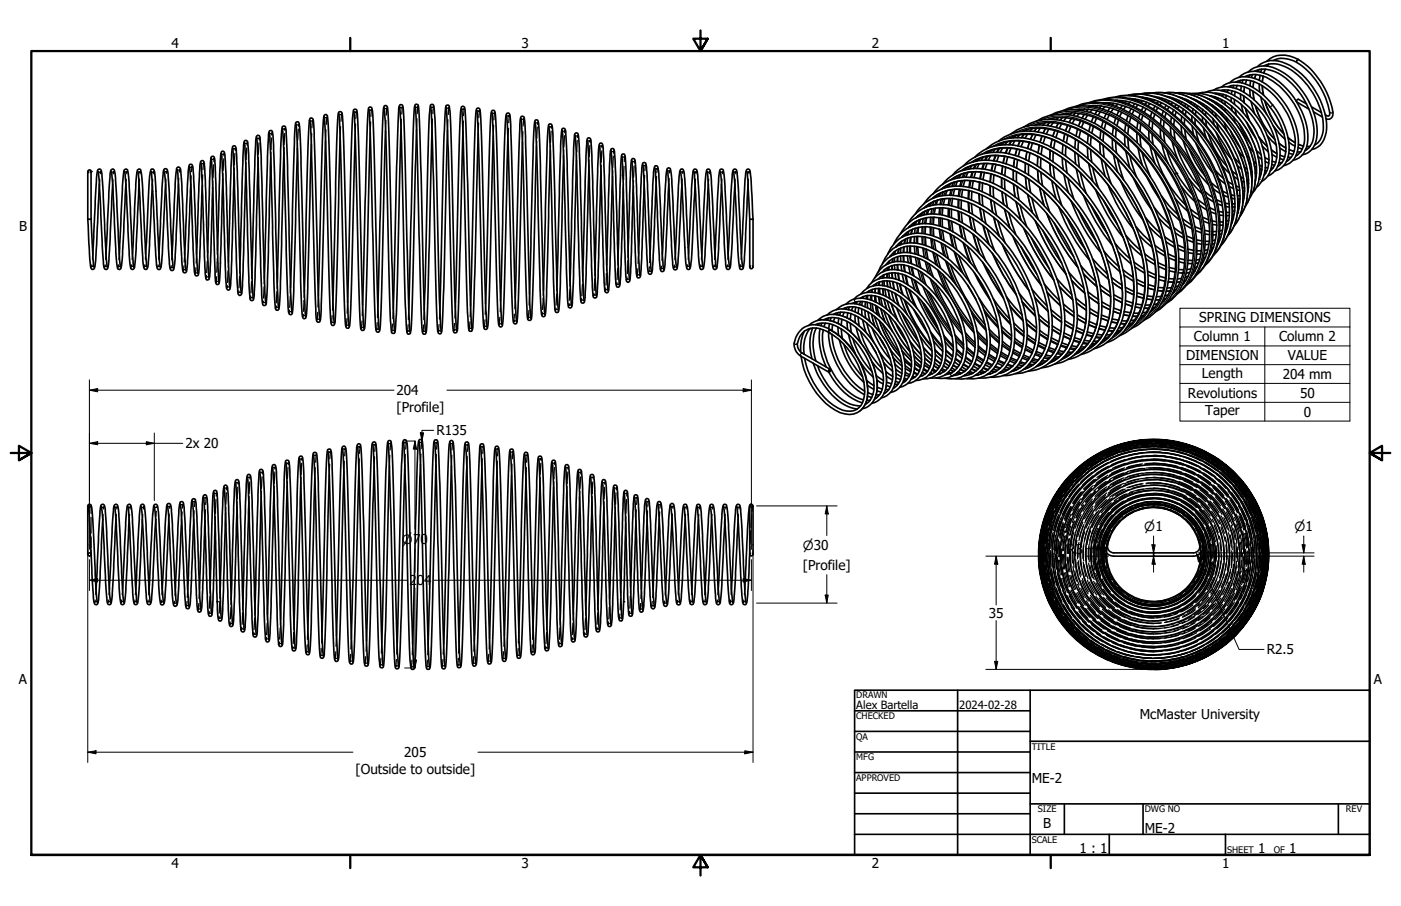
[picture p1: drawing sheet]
<svg xmlns="http://www.w3.org/2000/svg" width="432mm" height="279mm" viewBox="0 0 432 279" stroke-linecap="round" stroke-linejoin="round" font-family="sans-serif">
<defs><g id="words">
<g font-size="4.2">
<text x="52.8" y="14.7">4</text>
<text x="160.8" y="14.7">3</text>
<text x="268.7" y="14.7">2</text>
<text x="376.7" y="14.7">1</text>
<text x="5.9" y="71.4">B</text>
<text x="423.5" y="71.4">B</text>
<text x="369.6" y="99.4">SPRING DIMENSIONS</text>
<text x="368" y="105.3">Column 1</text>
<text x="394.2" y="105.3">Column 2</text>
<text x="365.6" y="111.1">DIMENSION</text>
<text x="396.9" y="111.1">VALUE</text>
<text x="370.4" y="116.5">Length</text>
<text x="395.4" y="116.9">204 mm</text>
<text x="122.2" y="121.9">204</text>
<text x="366.1" y="122.7">Revolutions</text>
<text x="400.7" y="122.7">50</text>
<text x="122.2" y="127.1">[Profile]</text>
<text x="371.4" y="128.1">Taper</text>
<text x="401.8" y="128.5">0</text>
<text x="134.5" y="134.2">R135</text>
<text x="57.1" y="138.2">2x 20</text>
<text x="328.9" y="170.8">R</text>
<text x="331.5" y="170.8">3</text>
<text x="247.4" y="175.6">[Profile]</text>
<text x="126.2" y="180.5">204</text>
<text x="304.7" y="190.5">35</text>
<text x="390.4" y="201.8">R2.5</text>
<text x="5.8" y="211.1">A</text>
<text x="423.4" y="211.1">A</text>
<text x="351.3" y="221.9">McMaster University</text>
<text x="124.6" y="233.5">205</text>
<text x="109.6" y="238.8">[Outside to outside]</text>
<text x="318" y="241.4">ME-2</text>
<text x="321.5" y="255.4">B</text>
<text x="352.8" y="256.8">ME-2</text>
<text x="332.7" y="263.1">1 : 1</text>
<text x="387.7" y="263.1">1</text>
<text x="397.4" y="263.1">1</text>
<text x="52.8" y="267.7">4</text>
<text x="160.8" y="267.7">3</text>
<text x="268.7" y="267.7">2</text>
<text x="376.7" y="267.7">1</text>
</g>
<g font-size="3.9">
<text x="123.9" y="167.6">⌀70</text>
<text x="352.7" y="163.7">⌀1</text>
<text x="399" y="163.7">⌀1</text>
<text x="247.4" y="169.7">⌀30</text>
</g>
<g font-size="3.5">
<text x="263.9" y="218.6">Alex Bartella</text>
<text x="295.7" y="218.6">2024-02-28</text>
</g>
<g font-size="2.8">
<text x="263.9" y="215.4">DRAWN</text>
<text x="263.9" y="221.8">CHECKED</text>
<text x="263.9" y="228.2">QA</text>
<text x="318" y="231.1">TITLE</text>
<text x="263.9" y="234.5">MFG</text>
<text x="263.9" y="240.9">APPROVED</text>
<text x="319.9" y="250.5">SIZE</text>
<text x="352.8" y="250.5">DWG NO</text>
<text x="414.8" y="250.4">REV</text>
<text x="318" y="259.9">SCALE</text>
<text x="378.2" y="263.1">SHEET</text>
<text x="392.6" y="263.1">OF</text>
</g>
</g></defs>
<!-- layer: Hidden (ANSI) -->
<g fill="none" stroke="#000" stroke-width=".38">
<path d="M87.1 39.6l.5 .2 .3-.2-.1 .7M91.2 38.3l.5 .2 .4-.2-.1 .6M91.9 39.8l-.1 3.4M95.5 37.1l.5 .2 .4-.2-.3 2.3M99.9 36.1l.5 .2 .4-.2-.2 2.3M104.5 35.1l.4 .3 .4-.3-.2 2.3M105 39.1l-.2 3.3M109 34.4l.5 .2 .4-.2-.2 2.2M109.6 38.2l-.1 3.3M113.7 33.7l.4 .3 .5-.3-.3 2.2M114.2 37.6l-.1 3.3M118.4 33.3l.5 .2 .4-.2-.2 2.2"/>
<path d="M118.9 37.1l-.1 3.3M123.2 33l.4 .3 .4-.3-.2 2.2M123.7 36.8l-.1 3.2M128 32.8l.4 .3 .4-.3-.2 2.3M128.5 36.6l-.1 3.3M132.7 32.9l.5 .2 .4-.2-.2 2.2M133.3 36.7l-.1 3.2M137.5 33.1l.5 .3 .4-.3-.2 2.2M138 36.9l-.1 3.3M142.2 33.5l.5 .2 .4-.2-.2 2.2M142.8 37.3l-.1 3.3M146.9 34l.5 .3 .4-.3-.2 2.3"/>
<path d="M147.5 37.9l-.1 3.3M151.6 34.7l.4 .3 .5-.3-.3 2.3M152.1 38.6l-.1 3.4M156.1 35.6l.5 .2 .4-.2-.2 2.2M156.7 39.6l-.2 3.3M160.6 36.6l.4 .2 .4-.2-.2 2.3M164.9 37.7l.5 .2 .4-.2-.1 .7M165.6 39.2l-.1 3.4M169.2 38.9l.5 .3 .4-.3-.2 .7M27.1 52.9l.3 .4M28.1 52.9l-.3 .4M30.2 52.9l.2 .2 .7-.2-.2 .7"/>
<path d="M30.7 55.2l-.1 1.6M34.3 52.9l.2 .2 .6-.2-.1 .7M34.8 55.2l-.1 1.6M38.4 52.9l.2 .2 .6-.2-.1 .7M38.9 55.2l-.1 1.6M42.5 52.9l.2 .2 .5-.2-.1 .7M43 55.2l-.1 1.6M46.5 52.9l.2 .2 .7-.2-.2 .7M47.1 55.2l-.2 1.6M50.6 52.8l.5 .2 .3-.2-.1 .7M51.1 55.2v1.6M54.6 52.3l.2 .2 .6-.2-.2 .8"/>
<path d="M55.1 54.9l-.1 1.9M58.4 51.4l.3 .2 .5-.2-.2 1.6M58.9 54.2l-.1 2.6M61.9 50.2l.4 .3 .4-.3-.2 2.1M62.5 53.9l-.1 3.2M65.2 48.9l.3 .2 .5-.2-.1 .9M65.6 55.8l-.1 2M65.8 50.8l-.1 4M68.3 47.4l.5 .2 .3-.2-.1 .7M68.7 53.5l-.1 1.7M69 49l-.2 3.6M71.7 45.7l.6 .2 .3-.2-.1 .7"/>
<path d="M72.2 51.8l-.1 1.8M72.4 47.3l-.1 3.6M75.3 44l.6 .3 .3-.3-.1 .8M75.8 50.1v1.8M76 45.7l-.1 3.5M79.1 42.5l.5 .2 .3-.2v.7M79.6 48.5v1.8M79.8 44.1l-.2 3.5M83 41l.5 .2 .4-.2-.1 .7M83.5 46.9l-.1 1.8M83.7 42.5l-.1 3.6M87.6 45.5l-.1 1.7"/>
<path d="M87.8 41.1l-.2 3.5M91.7 44.1l-.1 1.7M96.1 41.1l-.2 3.5M100.5 40l-.2 3.4M161.2 40.6l-.2 3.3M165.4 43.4v1.7M169.7 44.8l-.1 1.7M169.9 40.4l-.2 3.5M173.3 40.3l.5 .2 .3-.2v.7M173.7 46.2v1.7M174 41.8l-.2 3.5M177.2 41.7l.5 .3 .4-.3-.1 .7"/>
<path d="M177.7 47.7v1.8M177.9 43.3l-.1 3.6M181.1 43.2l.5 .3 .3-.3v.7M181.5 49.3v1.8M181.8 44.8l-.2 3.6M184.8 44.8l.5 .3 .3-.3-.1 .8M185.3 50.9l-.1 1.9M185.5 46.5l-.2 3.5M188.3 46.5l.5 .3 .4-.3-.1 .7M188.8 52.6v1.8M189 48.1l-.2 3.7M191.6 48.2l.6 .3 .3-.3-.1 1.6"/>
<path d="M192.2 56.8l-.1 1.2M192.3 51.3l-.1 4.1M194.8 49.6l.3 .2 .5-.2-.1 .7M195.3 55.6l-.1 1.7M195.5 51.2l-.2 3.5M198.1 50.9l.4 .2 .4-.2-.1 1.7M198.7 54l-.1 2.9M201.8 51.8l.3 .3 .5-.2-.2 1.3M202.4 54.4l-.2 2.4M205.7 52.5l.5 .3 .3-.3-.1 .8M206.2 55.1l-.1 1.7M209.7 52.8l.5 .3 .4-.3-.2 .7"/>
<path d="M210.2 55.2v1.6M213.9 52.9l.1 .2 .6-.2-.1 .7M214.4 55.2l-.2 1.6M217.9 52.9l.2 .2 .6-.2-.1 .7M218.4 55.2l-.1 1.6M222 52.9l.2 .2 .6-.2-.1 .7M222.5 55.2l-.1 1.6M226.1 52.9l.2 .2 .6-.2-.1 .7M226.6 55.2l-.1 1.6M230.2 52.9l.1 .2 .6-.2-.1 .7M230.7 55.2l-.1 1.6M27.1 67.6h.3"/>
<path d="M27.7 67.6h.4M28.6 78.4l-.1 1.6M32.7 78.4l-.1 1.6M36.8 78.4l-.2 1.6M40.8 78.4l-.1 1.6M44.9 78.4l-.1 1.6M49 78.4l-.1 1.6M53 78.4l-.1 1.7M57 78.4l-.2 2.4M60.6 78.3l-.1 2.9M64 77.9l-.1 1.7M67 79.8l-.2 4.1"/>
<path d="M67.1 77.2l-.1 1.3M190.5 79.9l-.1 1.9M193.6 77.4l-.1 2M196.8 78.2l-.1 3.1M200.3 78.4l-.1 2.6M204.2 78.4l-.2 1.9M208.2 78.4l-.2 1.7M212.2 78.4l-.1 1.6M216.3 78.4l-.1 1.6M220.3 78.4l-.1 1.6M224.4 78.4l-.1 1.6M228.5 78.4l-.1 1.6"/>
<path d="M231.1 67.6h.3M231.7 67.6h.4M28.3 81.7l-.1 .7 .4-.3 .4 .3M32.4 81.7l-.1 .7 .3-.3 .5 .3M36.5 81.7l-.1 .7 .3-.3 .4 .3M40.6 81.7l-.2 .7 .4-.3 .4 .3M44.6 81.7l-.1 .7 .4-.3 .4 .3M48.7 81.7l-.1 .7 .4-.3 .4 .3M52.8 81.9l-.2 .8 .4-.2 .4 .2M56.7 82l-.2 1.4 .3-.2 .5 .2M60.4 82.5l-.2 1.9 .5-.3 .3 .3M63.6 85v.7l.3-.4 .5 .4"/>
<path d="M63.9 80.5l-.2 3.6M66.7 85.3l-.1 1.8 .5-.4 .4 .4M70 88v.7l.3-.2 .5 .2M70.3 83.5l-.2 3.6M70.4 80.8v1.8M73.6 89.7l-.1 .7 .4-.3 .5 .3M73.9 85.2l-.2 3.6M73.9 82.5v1.8M77.3 91.2l-.1 .8 .3-.2 .5 .2M77.5 86.8l-.2 3.6M77.7 84.1l-.1 1.8M81.2 92.8l-.2 .7 .4-.2 .5 .2"/>
<path d="M81.4 88.4l-.2 3.5M81.5 85.7l-.1 1.8M85.1 94.3l-.1 .7 .3-.3 .6 .3M85.3 89.9l-.1 3.5M85.5 87.2l-.1 1.8M89.2 95.6v.7l.3-.2 .5 .2M89.5 91.3l-.2 3.5M89.5 88.7v1.7M93.5 96.9l-.2 .6 .4-.2 .5 .2M93.7 92.6l-.2 3.4M93.8 90l-.1 1.8M97.9 96.3l-.2 2.4 .4-.3 .5 .3"/>
<path d="M98.1 91.2l-.1 3.5M102.4 97.3l-.2 2.3 .4-.2 .4 .2M102.6 92.3l-.1 3.4M106.9 98.2l-.2 2.3 .4-.2 .5 .2M107.1 93.3l-.1 3.3M111.6 99l-.2 2.2 .4-.2 .4 .2M111.8 94l-.2 3.3M116.3 99.5l-.3 2.2 .5-.2 .4 .2M116.5 94.6l-.2 3.3M121 99.9l-.2 2.2 .4-.2 .5 .2M121.2 95.1l-.1 3.2M126 95.3l-.1 3.3"/>
<path d="M130.7 95.3l-.1 3.3M135.6 95.2l-.2 3.2M140.1 99.8l-.2 2.2 .4-.3 .4 .3M140.3 94.9l-.1 3.2M144.8 99.3l-.2 2.2 .4-.3 .5 .3M145 94.4l-.1 3.3M149.5 98.6l-.2 2.3 .4-.3 .4 .3M149.7 93.7l-.2 3.3M154.1 97.9l-.2 2.2 .3-.3 .5 .3M154.3 92.8l-.1 3.3M158.6 96.9l-.2 2.3 .3-.3 .5 .3M158.8 91.8l-.1 3.4"/>
<path d="M163 95.8l-.2 2.3 .3-.2 .5 .2M163.2 90.7l-.1 3.4M167.1 96.3v.7l.3-.3 .5 .3M167.4 92l-.2 3.4M167.5 89.4l-.1 1.7M171.3 95v.6l.3-.2 .5 .2M171.6 90.6l-.2 3.5M171.6 88v1.7M175.4 93.5l-.1 .7 .3-.2 .5 .2M175.6 89.2l-.1 3.4M175.7 86.5l-.1 1.8M179.3 92.1l-.1 .7 .3-.3 .5 .3"/>
<path d="M179.5 87.6l-.2 3.6M179.6 85v1.7M183.1 90.5l-.2 .7 .4-.3 .5 .3M183.3 86l-.2 3.6M183.4 83.3l-.1 1.8M186.7 88.8l-.1 .7 .3-.2 .6 .2M186.9 84.3l-.1 3.6M187 81.7l-.1 1.7M190.1 87.1v.8l.3-.3 .5 .3M190.4 82.7l-.2 3.5M193.2 85.4v.9l.3-.3 .6 .4M193.5 80.4l-.1 4"/>
<path d="M196.6 82.9l-.2 2.1 .3-.3 .5 .3M200.2 82.3l-.2 1.5 .5-.2 .3 .2M203.9 82.1l-.1 .9 .2-.2 .5 .2M207.8 81.7l-.1 .8 .3-.3 .5 .3M211.9 81.7l-.1 .7 .4-.3 .4 .3M216 81.7l-.1 .7 .4-.3 .4 .3M220.1 81.7l-.1 .7 .3-.3 .4 .3M224.2 81.7l-.2 .7 .5-.3 .4 .3M228.2 81.7l-.1 .7 .4-.3 .4 .3M231.3 82l-.2 .4M231.8 82l.3 .4M125.8 100.1l-.3 2.3 .5-.4 .4 .4"/>
<path d="M130.6 100.2l-.2 2.2 .3-.3 .5 .3M135.3 100.1l-.2 2.1 .4-.2 .5 .2M101 139.2l.5 .2 .4-.2-.2 2.3M105.6 138.3l.4 .3 .4-.3-.2 2.3M110.2 137.5l.4 .4 .5-.4-.3 2.3M114.9 137l.4 .2 .4-.2-.2 2.2M119.6 136.6l.4 .2 .5-.2-.2 2.1M124.3 136.3l.5 .3 .4-.3-.2 2.2M129.2 136.2l.4 .3 .4-.3-.2 2.2M133.9 136.3l.5 .3 .4-.3-.2 2.2M138.7 136.6l.4 .2 .5-.2-.3 2.1M143.4 137l.5 .2 .4-.2-.2 2.2"/>
<path d="M148.1 137.5l.5 .4 .4-.4-.2 2.3M152.7 138.3l.5 .3 .4-.3-.2 2.3M157.2 139.2l.5 .2 .4-.2-.2 2.3M341.1 139.4l-4 2.1M341.2 140l-4 2.1M342.7 139.8l-4.1 2M342.8 139.3l-4.2 2.1M343.3 137.8l-4.1 1.8M343.8 138.7l-4.1 1.8M343.9 137.9l-4.2 1.7M343.9 138.6l-4.2 1.7M343.9 138.6l-4.2 1.8"/>
<path d="M344.4 139.8l-4.2 1.9M345 138.5l-4.3 1.7M345.1 138.9l-4.2 1.8M345.2 139.2l-4.2 1.6M346.5 137.5l-4.4 1.4M346.6 138l-4.3 1.5M348 139.4l-4.4 1.4M348.1 138l-4.4 1.4M348.2 137.7l-4.3 1.2M348.8 136.3l-4.4 1.1M348.8 139.1l-4.4 1.2M348.8 138.5l-4.4 1.2"/>
<path d="M349.3 137.2l-4.4 1.1M349.4 136.4l-4.5 1.1M349.4 137.1l-4.5 1.1M349.4 137.2l-4.4 1M349.9 138.4l-4.4 1M350.5 137.2l-4.4 1M350.6 137.6l-4.5 1M350.8 137.9l-4.5 1M350.8 138.9l-4.5 1.1M351 138.2l4.4-.3 4.7 .3M352 136.5l-4.5 .7M352.1 139.6l-4.4 .9"/>
<path d="M352.2 137l-4.5 .7M352.2 139.6l-4.4 .9M352.7 139.6l-4.5 .7M353.2 136.3h4.6M353.3 136.9h4.6M353.4 139.5l4.5 .1M353.6 138.6l-4.5 .6M353.8 137.3l-4.6 .6M353.8 136.9l-4.5 .5M353.9 139.5l4.6 .1M354.5 135.6l-4.6 .4M354.5 138.5l-4.6 .4"/>
<path d="M354.5 137.9l-4.6 .4M354.7 138.6l4.6 .2M354.9 137.3l4.6 .2M355 136.6l-4.5 .4M355 136.8l4.5 .3M355 135.9l-4.5 .3M355 136.5l-4.5 .3M355.1 136.6l-4.6 .4M355.5 139.4l-2.2 .1M355.6 135.6l4.5 .3M355.6 138.5l4.6 .3M356.1 136.6l4.5 .4"/>
<path d="M356.2 135.8l4.5 .4M356.2 136.5l4.5 .4M356.2 136.8l-4.5 .2M356.2 136.6l4.5 .4M356.3 137.3l-4.6 .2M356.5 137.6l-4.6 .2M356.5 138.6l-4.6 .2M356.7 137.9l4.6 .4M357.4 136.9l4.5 .5M357.4 137.3l4.5 .6M357.5 139.5l2.2 .3M357.6 137.7l4.5 .5"/>
<path d="M357.6 138.6l4.5 .7M358.8 136.4l4.5 .8M359 137l4.5 .8M359.1 139.6l4.4 .9M359.6 139.8l4.4 .9M360.4 138.9l4.5 1.1M360.6 137.7l4.5 .9M360.7 137.2l4.4 1M360.9 140l4.4 1M361.3 136.1l4.4 1M361.3 139l4.4 1.1M361.3 138.4l4.4 1"/>
<path d="M361.8 137.2l4.4 1M361.8 136.4l4.5 1.1M361.8 137.1l4.5 1.1M361.9 137.2l4.4 1.1M362.4 138.6l4.4 1.2M363 137.7l4.3 1.3M363.1 138.1l4.3 1.3M363.2 138.5l4.4 1.4M363.2 139.4l4.4 1.4M364.5 137.5l4.3 1.4M364.6 138.1l4.3 1.5M366.1 139l4.2 1.7"/>
<path d="M366.2 138.6l4.2 1.6M366.8 137.4l4.2 1.7M366.8 139.8l4.1 1.9M367.3 138.6l4.1 1.9M367.3 137.9l4.2 1.8M367.3 138.6l4.2 1.8M367.4 138.7l4.1 1.8M368.4 139.4l4.1 2M368.5 139.8l4.1 2.1M369.8 139.4l4 2.1M372 139.7l3.9 2.3M27.2 156.3h.1"/>
<path d="M27.6 155.5l.4 .3M28 156.2l-.6 .3M28.1 156v2.4M28.1 159.6v4.8M31.2 156.3l.2 .2 .7-.2-.2 .7M31.7 158.6v1.6M35.4 156.3l.1 .2 .6-.2-.1 .7M35.9 158.6l-.1 1.6M39.4 156.3l.2 .2 .6-.2-.1 .7M39.9 158.6l-.1 1.6M43.5 156.3l.2 .2 .6-.2-.1 .7M44 158.6l-.1 1.6"/>
<path d="M47.6 156.3l.2 .2 .5-.2v.2M48 159.8v.4M48.2 157.7l-.1 1.6M51.6 156l.5 .3 .4-.3-.2 .8M52.1 158.5l-.1 1.7M55.6 155.4l.2 .2 .6-.2-.2 1.3M56.1 157.9l-.2 2.2M59.3 154.5l.3 .2 .5-.2-.2 1.7M59.8 157.5l-.1 2.7M62.7 153.3l.5 .2 .4-.2-.2 2.3M63.3 157.2l-.1 3.4M65.8 151.9l.1 .1a.46 .46 0 0 0 .4 .2 .46 .46 0 0 0 .4-.2l-.1 1"/>
<path d="M66.4 159.3l-.1 2.2M66.5 154.1l-.1 4.2M69.1 150.3l.5 .3 .4-.3-.2 .8M69.6 156.4l-.1 1.8M69.8 152l-.2 3.5M72.6 148.7l.6 .2 .3-.2-.1 .7M73.1 154.7l-.1 1.8M73.3 150.2l-.1 3.7M76.3 147l.5 .3 .4-.3-.2 .7M76.8 153.1l-.1 1.8M77 148.7l-.2 3.5M80.1 145.5l.5 .2 .3-.2-.1 .7"/>
<path d="M80.6 151.5l-.1 1.8M80.8 147.1l-.2 3.5M84 144l.5 .3 .4-.3-.1 .7M84.5 149.9v1.8M84.7 145.5l-.2 3.6M88.1 142.6l.5 .3 .4-.3-.2 .7M88.6 148.5l-.1 1.7M88.8 144.1l-.2 3.5M92.3 141.4l.5 .2 .4-.2-.2 .6M92.8 147.1l-.1 1.8M93 142.9l-.2 3.4M96.6 140.2l.5 .3 .4-.3-.2 2.4"/>
<path d="M97.2 144.2l-.2 3.4M101.6 143.1l-.1 3.4M106.1 142.2l-.1 3.3M110.7 141.5l-.1 3.2M115.4 140.8l-.1 3.3M120.1 140.4l-.1 3.2M124.9 140.1l-.1 3.3M129.7 140l-.1 3.3M134.5 140.1l-.1 3.3M139.3 140.4l-.2 3.2M144 140.8l-.1 3.3M148.7 141.5l-.2 3.2"/>
<path d="M153.3 142.2l-.1 3.3M157.8 143.1l-.1 3.4M161.7 140.2l.5 .3 .4-.3-.3 2.4M162.2 144.2l-.1 3.4M166 141.4l.5 .2 .4-.2-.1 .6M166.5 147.2l-.1 1.7M166.7 142.9l-.2 3.4M170.2 142.6l.5 .3 .4-.3-.2 .7M170.7 148.5l-.1 1.7M170.9 144.1l-.1 3.5M174.3 144l.5 .3 .3-.3v.7M174.8 150l-.1 1.7"/>
<path d="M175 145.5l-.2 3.6M178.2 145.5l.6 .2 .3-.2-.1 .7M178.7 151.5l-.1 1.8M178.9 147.1l-.1 3.5M182 147l.6 .3 .3-.3-.1 .7M182.5 153.1l-.1 1.8M182.7 148.7l-.1 3.5M185.7 148.7l.5 .2 .4-.2-.2 .7M186.2 154.7l-.1 1.8M186.4 150.2l-.2 3.7M189.2 150.3l.5 .3 .4-.3-.2 .8M189.7 156.4l-.1 1.8"/>
<path d="M189.9 152l-.2 3.5M192.4 151.9l.6 .3 .3-.2-.1 1M192.9 159.3l-.1 2.2M193.1 154.1l-.2 4.2M195.6 153.3l.2 .2 .6-.2-.2 2.3M196.1 157.2l-.1 3.4M199 154.5l.4 .2 .4-.2-.2 1.6M199.6 157.5l-.1 2.7M202.8 155.4l.2 .2 .6-.2-.2 1.3M203.3 157.9l-.1 2.2M206.7 156l.5 .3 .3-.3-.1 .8M207.2 158.5l-.1 1.7"/>
<path d="M210.8 156.3l.1 .2 .7-.2-.1 .7M211.3 158.6l-.1 1.6M214.9 156.3l.1 .2 .6-.2-.1 .7M215.4 158.6l-.1 1.6M218.9 156.3l.2 .2 .6-.2-.1 .7M219.5 158.6l-.2 1.6M223 156.3l.2 .2 .6-.2-.1 .7M223.5 158.6l-.1 1.6M227.1 156.3l.2 .2 .6-.2-.1 .7M227.6 158.6l-.1 1.6M231.1 156l.1 .2M231.3 156.4l.3 .1"/>
<path d="M231.6 156.5l.4-.2-.2 1.4M231.6 158.8l-.1 3.9M231.8 156.4l-.2 .1M232.1 156l-.1 .2M322.5 160l-1.1 4.4M323.1 156.8l-1.5 4.3M323.4 156.6l-1.6 4.2M323.5 159.3l-1.2 4.3M323.6 159.8l-1.2 4.4M323.8 157.7l-1.5 4.2M323.8 157.6l-1.5 4.3M323.8 157.8l-1.5 4.3"/>
<path d="M324.4 157l-1.6 4.2M324.7 157.6l-1.5 4.3M324.7 154.7l-1.8 4.2M324.7 157.7l-1.5 4.3M324.7 159.2l-1.3 4.3M325.1 155.4l-1.9 4.2M325.4 159.4l-1.3 4.4M325.8 151.8l-2.2 4M325.9 154.6l-1.9 4.2M325.9 154.1l-1.9 4.1M326.1 159.2l-1.4 4.4M326.2 151.6l-2.3 4"/>
<path d="M326.3 158.6l-1.4 4.3M326.3 156.6l-1.7 4.2M326.4 152.5l-2.2 4M326.4 152.8l-2.1 4M326.4 159.4l-1.3 4.4M326.5 152.6l-2.2 4M326.5 154.8l-2 4.1M326.7 155.6l-1.9 4.2M327 159.8l-1.4 4.2M327.2 152l-2.3 3.9M327.2 154.1l-2.1 4M327.3 152.6l-2.2 4"/>
<path d="M327.4 159.8l-1.3 4.4M327.5 152.7l-2.3 4M327.9 149.9l-2.6 3.8M327.9 154.4l-2.1 4M328 150.6l-2.4 3.8M328.7 154.2l-2.1 4M329 154.4l-2.2 4M329.1 153.7l-2.3 3.9M329.1 155.7l-2 4.1M329.1 149.9l-2.6 3.8M329.1 149.4l-2.6 3.7M329.2 147.3l-2.8 3.5"/>
<path d="M329.3 151.8l-2.4 3.8M329.5 154.8l-2.1 4M329.7 147.1l-2.9 3.6M329.7 150.1l-2.6 3.8M329.8 150.9l-2.6 3.7M329.8 148l-2.8 3.6M329.8 148.2l-2.8 3.6M329.9 159.9l-1.5 4.3M329.9 148.1l-2.8 3.5M329.9 154.7l-2.1 4.1M330 156.1l-2 4M330.1 159.8l-1.5 4.3"/>
<path d="M330.1 156.4l-1.9 4.1M330.1 158.6l-1.7 4.1M330.3 156.3l-1.9 4.2M330.5 149.4l-2.7 3.6M330.6 147.5l-2.8 3.6M330.8 148.1l-2.8 3.6M331 148.2l-2.9 3.6M331.2 149.7l-2.7 3.7M331.7 145.7l-3.2 3.3M331.9 146.3l-3.2 3.4M332.2 149.7l-2.9 3.5M332.4 151.1l-2.7 3.6"/>
<path d="M332.4 149.8l-2.8 3.6M332.6 149.2l-2.9 3.5M332.6 156.9l-1.2 2-.9 2.3M332.7 154.9l-2.4 4M332.8 154.9l-2.3 3.9M332.9 150.4l-2.8 3.5M333.1 145.8l-3.2 3.2M333.1 153.8l-2.5 3.7M333.1 147.5l-3.1 3.4M333.1 145.3l-3.2 3.2M333.2 158.7l-1.9 4.3M333.2 151.7l-2.6 3.5"/>
<path d="M333.4 143.3l-3.4 3.1M333.4 150.2l-2.9 3.6M333.4 159.4l-1.7 4.3M333.5 151.8l-2.7 3.6M333.6 146l-3.1 3.2M333.6 151.7l-2.6 3.7M333.7 146.7l-3.2 3.3M333.9 143.3l-3.4 3M333.9 155.8l-2.3 3.9M333.9 144.1l-3.3 3.1M333.9 144.3l-3.3 3M333.9 155.7l-2.2 3.9"/>
<path d="M334 144.1l-3.4 3.1M334.1 158.3l-2.1 4.1M334.6 145.4l-3.3 3.1M334.9 143.7l-3.4 3M335 144.3l-3.3 3M335.2 144.4l-3.5 3M335.3 145.8l-3.3 3.1M336.1 142.2l-3.6 2.8M336.3 142.7l-3.6 2.8M336.3 152.2l-3.1 3.7M336.4 150.7l-3 3.4M336.4 145.8l-3.4 3"/>
<path d="M336.5 147.2l-3.3 3M336.5 145.9l-3.3 3.1M336.5 150.6l-3 3.3M336.5 154.7l-2.6 3.7M336.6 157.4l-2.3 3.9M336.7 153.9l-2.9 3.8M336.9 156.1l-2.6 3.9M336.9 156.8l-2.4 3.9M336.9 145.5l-3.5 2.9M336.9 149.7l-3.1 3.2M336.9 146.7l-3.3 2.9M337 158.6l-2.3 4.3"/>
<path d="M337.2 147.9l-3.3 3M337.6 153.8l-3 3.6M337.6 144l-3.7 2.7M337.6 147.9l-3.3 3M337.6 142.4l-3.7 2.6M337.6 146.4l-3.4 3M337.6 151.4l-3 3.3M337.7 151.6l-3.1 3.3M337.7 141.9l-3.8 2.7M337.8 147.8l-3.4 3.1M338.1 157.9l-1.3 1.9-1 2.1M338.1 140.1l-3.8 2.6"/>
<path d="M338.3 143.3l-3.7 2.7M338.3 142.7l-3.8 2.6M338.6 140.1l-3.8 2.5M338.6 141l-3.8 2.6M338.7 157.4l-1.8 2.6-.7 1.2M338.7 140.9l-3.9 2.5M338.8 159l-2.3 3.7M338.8 141l-3.9 2.4M339.3 142.2l-3.8 2.5M339.7 140.7l-3.8 2.4M339.9 141.2l-3.9 2.4M339.9 158.2l-2.4 3.9"/>
<path d="M340 141.4l-3.9 2.4M340 142.6l-3.8 2.5M340.6 153.2l-3.3 3.3M340.7 150.8l-3.4 3.1M340.8 152.7l-3.2 3.2M340.9 148.5l-3.8 2.9M341 147.3l-3.7 2.6M341.1 154.1l-3.4 3.5M341.1 147.1l-3.7 2.7M341.1 152l-1.8 1.5-1.7 1.7M341.1 150.1l-2.3 1.7-1.3 1.3M341.2 142.8l-3.9 2.4"/>
<path d="M341.3 144.1l-3.9 2.4M341.4 142.9l-3.9 2.3M341.5 146.6l-3.7 2.4M341.6 143.8l-3.8 2.2M341.6 158.7l-1.3 1.7M341.7 158.1l-1.8 2-1 1.8M341.8 142.6l-4 2.2M341.8 144.9l-3.7 2.4M341.9 150.2l-3.5 2.8M342 153.8l-3.2 3.2M342.2 148l-3.7 2.6M342.3 148.2l-3.8 2.6"/>
<path d="M342.5 144.9l-3.9 2.3M342.5 155.1l-3.1 3M342.5 143.5l-4 2.3M342.6 141.2l-4.1 2.1M342.6 144.8l-3.9 2.3M342.8 158.8l-2.6 3.4M342.9 153.5l-3.4 3M343.3 140.8l-4 1.9M343.3 140.1l-4.1 2M344 154.4l-3.3 3M344.1 159.3l-2.8 3.5M344.2 159.6l-2.8 3.7"/>
<path d="M344.7 157.5l-1.7 1.5-1.6 1.8M345.2 140.3l-4.1 1.7M345.3 150.2l-3.9 2.3M345.6 147.9l-4 2.2M345.6 149.6l-4 2.4M345.6 159.1l-1.4 1.4-1.6 2M345.9 159.2l-1.8 1.8-1.2 1.6M346 157.7l-3.3 3.1M346.1 144.8l-4.2 1.9M346.1 144.6l-4.1 1.9M346.2 150.9l-4.2 2.5M346.3 149.1l-2.2 1-2 1.2"/>
<path d="M346.3 145.9l-4.4 2M346.3 147.4l-4.2 2.1M346.4 154.5l-3.8 2.7M346.5 140.7l-4.2 1.6M346.6 141.9l-4.3 1.7M346.6 144.3l-4.1 1.7M346.6 140.8l-4.2 1.6M346.8 141.7l-4.2 1.6M346.8 150.8l-3.9 2.3M346.9 142.9l-4.1 1.6M347 147.7l-4.1 1.9M347.1 157.7l-1.2 .8-2.2 2.2"/>
<path d="M347.2 155.6l-1.9 1.1-1.6 1.4M347.2 140.6l-4.4 1.4M347.2 152.3l-3.8 2.1M347.3 158l-1.2 .8-2.2 2.2M347.4 145.7l-4.2 1.7M347.5 145.9l-4.2 1.7M347.7 155.6l-2 1.2M347.9 142.9l-4.4 1.5M347.9 141.5l-4.4 1.5M347.9 150.9l-4 2M347.9 142.7l-4.3 1.6M348.6 158.1l-2 1.2-1.6 1.5"/>
<path d="M348.7 156.3l-3.7 2.5M348.9 156.1l-3.9 2.4M349.1 151.8l-4.1 1.9M349.1 158l-1.9 1.1M349.8 157.7l-2.3 1.2-1.6 1.2M349.9 157.4l-1.9 .9-2 1.4M350.5 156.3l-1.4 .6-2.6 1.5M350.7 148.4l-4.4 1.3M350.9 156.5l-1.8 .7-2.3 1.3M351 146.2l-4.4 1.2M351 147.8l-4.4 1.4M351.1 155.3l-2.6 .9-1.5 .8"/>
<path d="M351.7 143.5l-4.5 1M351.7 143.2l-4.5 1M352 152.5l-1.6 .3-2.9 1.1M352 149.2l-4.7 1.2M352 147.6l-2.4 .4-2.3 .7M352 145.9l-4.5 1.1M352 144.5l-4.6 1M352.1 143.1l-4.4 .9M352.2 140.8l-4.5 .8M352.2 153.9l-4 1.2M352.3 155.6l-2.9 .9-1.4 .7M352.3 141.8l-4.3 .8"/>
<path d="M352.3 140.7l-4.4 .7M352.3 149.2l-4.4 1.2M352.4 150.8l-4.2 1.1M352.6 156l-4.3 1.4M352.6 146.4l-4.4 1M352.9 144.5l-4.4 .8M353.1 144.8l-4.5 .8M353.3 140.7h4.5M353.4 155.4l2-.1 2.5 .1M353.4 142l-4.5 .6M353.4 140.6l-4.5 .6M353.4 149h4.5"/>
<path d="M353.5 149.7l-2.2 .2-2.3 .7M353.5 141.7l-4.5 .7M353.7 155.8l2.4-.1 2.2 .3M353.8 146.4l4.5 .1M354 156.3l-1.9 .4-2.5 .8M354.1 144.3l4.5 .2M354.2 144.8l4.6 .2M354.2 154.8l-2.2 .4-2.2 .7M354.4 154.8l-2.4 .3-2.1 .6M354.6 141.9l4.6 .3M354.6 149.6l4.6 .3M354.6 140.5l4.6 .2"/>
<path d="M354.6 156.5l-1.9 .3-2.6 .7M354.6 141.7l4.6 .2M354.6 150.6l-4.4 .8M355.2 156.3l3 .2 1.5 .3M355.3 156.5l-1.5 .1-3 .7M355.3 154.7l2.1 .1 2.5 .5M355.5 153.7l2.2 .2M355.5 156.3l-2.5 .2-2 .5M355.5 153.6l-2.2 .1M355.5 142.9l-2.3 .1M355.5 151.2l2.4 .2M355.5 147.3l-2.4 .1"/>
<path d="M355.5 155.8v-.3l.1 .3M355.5 156.1v.4l.1-.4M355.5 152.6l2.3 .1M355.5 154.7l3.1 .4 1.4 .3M355.5 145.7l-2.3 .2M355.5 152.2l-2.3 .1M355.6 144.3h-2.3M355.6 150.6l-2.2 .1M355.6 148.9l-2.4 .1M355.6 141.6l-2.2 .1M355.6 140.5l-2.2 .1M355.7 156.5l1.8 .1 2.7 .7"/>
<path d="M355.8 150.6l3.1 .2 1.4 .3M356 155.5l-3.1 .2-1.3 .3M356.4 148l-4.5 .2M356.5 156.5l2.6 .4 1.8 .6M356.5 155.7l-2.6 .1-1.9 .3M356.6 156.3l1.7 .2 2.8 .9M356.6 147.3l-4.6 .3M356.7 154.7h-2.4l-2.1 .3M356.7 145.7l-4.6 .3M357.2 155.6l4.3 1.1M357.3 143.3l-4.5 .1M357.4 142.9l-4.6 .2"/>
<path d="M357.5 148l4.5 .9M357.6 155.8l1.4 .2 3 1M357.8 147.4l4.4 .8M357.8 154.9l2.6 .5 1.7 .7M357.8 145.8l4.5 .8M358.5 143.4l4.5 .9M358.5 143l4.5 .8M358.8 152.9l4.3 1.4M358.8 154.1l4.3 1.5M359 155.7l2.3 .7 1.9 .9M359 140.8l4.5 .9M359.1 151.6l1.6 .4 3 1.1"/>
<path d="M359.1 149.2l4.4 1.1M359.3 156.2l2 .6 2.2 1.2M359.4 146.6l4.4 1.2M359.7 144.6l4.5 1M359.9 145.2l4.4 1.2M360.2 142.3l4.5 1.1M360.2 150.2l4.4 1.5M360.2 140.8l4.5 1.1M360.3 142l4.4 1.1M360.7 157.2l2.1 .9 1.9 1.3M360.9 155.6l1.7 .7 2.4 1.4M361.1 155.8l2.5 1.2 1.5 1"/>
<path d="M361.3 157.7l1.9 .9 1.9 1.5M361.4 151.4l4.2 1.7M361.9 158l2 1.1M362.1 157.9l2.3 1.4 1.4 1.2M362.6 157.2l1.9 1.2M363 157.5l1.8 1.2 1.8 1.6M363.1 149.3l4.1 2M363.2 156.7l2.5 1.6 1.1 1M363.3 148.5l4.2 1.9M363.4 155.6l1.9 1.2M363.4 146.9l4.2 1.8M364 156.1l1.8 1.2 1.8 1.6"/>
<path d="M364 144.7l4.2 1.8M364.1 154.8l3.6 2.6M364.1 144.1l4.2 1.8M364.2 157.9l3.3 3M364.5 158.6l1.3 1.1 1.9 2.2M364.6 142l4.1 1.8M364.6 150.7l4 2.2M364.7 140.8l4.2 1.6M364.8 153.7l3 1.9 .9 .9M364.9 148.3l4 2.1M365.1 141l4.2 1.7M365.3 146l4.1 2"/>
<path d="M365.4 146.7l4 2.1M365.6 152.3l3.7 2.6M365.8 143.8l4.1 2M365.8 142.2l4.2 1.8M365.8 143.4l4.2 1.9M365.9 158.3l3.1 3.3M366 140.3l4.1 1.8M366 158.8l1.7 1.6 1.3 1.8M366.3 157.4l3.1 3.3M366.3 141.4l4.2 1.9M366.6 153.7l3.6 2.8M366.8 140.5l4.1 1.9"/>
<path d="M367.7 143.1l2.1 1M367.9 140.1l4.1 2M368.2 151.8l3.4 2.9M368.4 159.7l2.4 3.7M368.4 150.9l3.6 2.8M368.5 158.1l2.7 3.6M368.6 149.2l3.7 2.7M368.6 140.3l4.1 2.1M368.6 141.3l4.1 2.1M369.2 147l3.7 2.7M369.3 146.4l3.8 2.5M369.4 158.6l1.4 1.9"/>
<path d="M369.4 153.6l3.3 3.2M369.6 157.4l1.8 2.2 1.1 1.8M369.8 144.3l3.8 2.4M369.8 151.1l3.5 3M370 140.1l4 2.2M370 142.9l3.8 2.3M370.1 155.6l2.9 3.5M370.3 143.3l3.9 2.4M370.3 149.5l3.5 2.9M370.3 148.6l3.7 2.8M370.8 146.4l3.7 2.7M370.8 144.7l3.9 2.7"/>
<path d="M371 144.5l3.7 2.6M371 145.9l3.6 2.6M371 157.4l2.6 3.6M371.2 142.6l3.8 2.6M371.3 141.2l3.9 2.4M371.4 143.8l3.8 2.6M371.5 140.7l3.8 2.4M371.9 142.9l3.8 2.6M371.9 142.2l3.8 2.6M372.4 155.6l2.7 3.7M372.4 141l3.8 2.5M372.5 140.3l3.9 2.4"/>
<path d="M372.5 141l3.8 2.4M372.6 141.1l3.8 2.5M372.9 154.5l2.8 3.6M372.9 142.7l3.8 2.7M373.1 152.6l3.1 3.4M373.4 157.7l2.5 3.8M373.5 142l3.7 2.7M373.5 148l1.7 1.4M373.6 142.4l3.7 2.7M373.6 143l3.7 2.7M373.6 144l3.7 2.8M373.8 150.4l3.1 3.3"/>
<path d="M374 154.9l2.6 3.7M374 149.6l3.2 3.2M374.5 147.4l3.3 3.2M374.6 153.2l2.8 3.6M374.8 142.2l3.6 2.7M374.8 145.9l3.4 3M374.8 152.1l2.9 3.5M374.9 142.9l3.6 2.8M375.1 146.4l3.4 3.1M375.3 149.9l3 3.4M375.5 149.3l3.2 3.3M375.6 148.2l3.2 3.4"/>
<path d="M375.6 147.8l3.2 3.3M375.9 145.9l3.3 3.1M376 150.2l2.9 3.3M376 147.2l3.2 3.2M376.1 144.3l3.4 3.1M376.2 143.8l3.5 3M376.3 159.1l2 4.1M376.6 146.3l3.2 3.2M376.6 145.5l3.3 3.2M376.7 152.7l1.4 1.9M376.8 142.7l3.4 3M376.8 157l2.2 4"/>
<path d="M377.2 159.6l1.6 4.2M377.2 144.1l3.4 3.2M377.2 144.2l3.3 3.1M377.3 143.4l3.3 3M377.3 144.3l3.3 3.1M377.5 146l3.2 3.3M377.6 154.6l2.4 3.9M377.9 156.8l1.1 2M378 157.9l1.9 4.1M378 153.7l2.4 3.8M378 160l.8 2.1M378.1 145.4l3.2 3.2"/>
<path d="M378.1 145.9l3.2 3.2M378.1 147.6l3 3.3M378.1 146.5l3.2 3.4M378.3 156.6l2.1 4M378.5 151.4l2.8 3.7M378.7 155.5l2.2 4M379 149.7l2.8 3.6M379 154.2l2.4 3.9M379.2 150.4l2.7 3.7M379.2 145.7l3.1 3.3M379.3 146.6l3 3.3M379.3 153.5l2.5 3.9"/>
<path d="M379.5 159.8l1.5 4.2M379.5 154.4l2.3 3.8M379.6 152.5l2.5 4M379.6 151.9l2.5 3.8M379.9 151.3l2.6 3.6M379.9 149.8l2.8 3.7M380.3 148.2l2.9 3.6M380.5 150.4l2.7 3.7M380.5 159.5l1.5 4.3M380.5 147.6l2.8 3.5M380.7 149.5l2.6 3.7M381 158.5l1.7 4.3"/>
<path d="M381.1 146.5l2.9 3.5M381.3 148.3l2.8 3.6M381.3 148.1l2.8 3.6M381.3 148.1l2.7 3.6M381.4 147.3l2.9 3.5M381.4 150.2l2.7 3.7M381.8 156.1l1.9 4.2M381.8 159.1l1.5 4.3M381.8 151.8l2.5 3.9M382 150.7l2.5 3.9M382 149.5l2.6 3.7M382 150l2.6 3.7"/>
<path d="M382.2 159.2l1.4 4.2M382.3 158.4l1.6 4.2M382.5 155l2 4.1M382.5 154.2l2.1 4M382.7 157.5l1.7 4.4M382.7 156.7l1.9 4.1M383 150.9l2.4 3.8M383 156l2.1 4.7 1 3.8M383.1 149.9l2.5 3.8M383.2 154.4l2.1 4.1M383.7 155.1l1.9 4.1M383.8 152.7l2.2 4"/>
<path d="M384 154.1l2 4.1M384 152l2.3 4M384.7 150.9l2.3 3.9M384.7 154.9l1.9 4.1M384.7 152.8l2.2 4M384.7 152.7l2.2 4zM384.8 156.7l1.7 4.2M384.9 151.8l2.3 4M385 155.6l1.8 4.1M385 159.3l1.4 4.3M385.2 154.2l2 4.1M385.2 154.7l1.9 4.1"/>
<path d="M385.7 159.6l1.3 4.3M386 155.7l1.7 4.3M386.1 154.7l1.9 4.2M386.4 159.3l1.3 4.3M386.5 157.7l1.4 4.4M386.8 157l1.6 4.3M387.3 157.9l1.5 4.3M387.3 157.7l1.6 4.3M387.3 157.7l1.5 4.4M387.5 155.8l1.7 4.3M387.5 159.9l1.2 4.4M387.6 156.8l1.6 4.2"/>
<path d="M387.6 159.4l1.2 4.4M388.4 160l1.1 4.3M28.1 165.6v3.2M28.1 169.7v.9M231.1 168.6v2M231.3 170.6l-.2 .4M231.4 163.6l-.2 4M231.8 170.6l.3 .4M320.2 173.5l.6 4.5M320.2 167.8v4.5M320.4 173.2l.6 4.6M320.5 167.6l-.1 4.5"/>
<path d="M320.7 171.2l.3 4.5M321.1 179.1l1.3 4.4M321.2 176.8l1.1 4.5M321.2 165.5l-.5 4.6M321.2 168.7v4.5zM321.2 162.2l-.8 4.4M321.2 178.9l1.3 4.4M321.2 171.9l.5 4.5M321.2 174.4l.8 4.5M321.2 174.3l.7 4.5M321.2 168.8l.1 4.6M321.4 174.6l.7 4.5"/>
<path d="M321.4 167.9v4.6M321.4 173.6l.7 4.5M321.5 161.9l-.9 4.5M321.5 170.4l.3 4.6M321.6 166.2l-.4 4.6M321.7 171l.3 4.5M321.9 177.5l1.1 4.5M321.9 176.1l1 4.4M322 168.7v4.6M322 163l-.8 4.5M322 168.7v4.5M322.1 163.1l-.8 4.4"/>
<path d="M322.1 163.3l-.7 4.5M322.1 164.8l-.5 4.5M322.1 174.4l.7 4.5M322.1 176.7l1.1 4.4M322.1 174.4l.8 4.5M322.2 165.4l-.4 4.5M322.3 171.2l.3 4.5M322.3 180l1.4 4.3M322.3 179.3l1.4 4.3M322.3 180l1.5 4.3M322.5 162.3l-.9 4.5M322.6 170.3l.2 4.6"/>
<path d="M322.7 165.5l-.4 4.6M322.8 172.1l.5 4.6M322.8 176.8l1 4.5M322.9 160.7l-1.1 4.4M322.9 163.1l-.8 4.5M322.9 163.1l-.8 4.4M323 176l1 4.4M323 173.2l.6 4.5M323.2 166.4l-.4 4.5M323.2 167.5l-.2 4.5M323.2 164.7l-.6 4.5M323.2 180l1.5 4.3"/>
<path d="M323.3 170.6l.4 4.6M323.5 177.7l1.2 4.4M323.8 170.3l.2 4.6M323.8 176.3l1.1 4.4M323.8 169.7l.1 4.5M323.8 178.8l1.4 4.3M323.9 165l-.6 4.5M324 175.4l1 4.4M324.2 176l1 4.5M324.2 160l-1.3 4.4M324.3 161.9l-1 4.5M324.3 170.6l.2 4.5"/>
<path d="M324.4 160.9l-1.1 4.4M324.5 164.7l-.7 4.5M324.6 164.1l-.7 4.5M324.7 176.2l1.1 4.5M324.8 170.6l.3 4.5M324.9 164.9l-.6 4.5M324.9 172.1l.5 4.5M325.2 176.1l1 4.4M325.3 166.4l-.4 4.5M325.3 171l.4 4.5M325.4 165.1l-.6 4.4M325.6 177.7l1.3 4.4"/>
<path d="M325.8 165.4l-.5 4.5M325.9 176.7l1.2 4.3M325.9 171.9l.4 4.4M326.2 172.7l.6 4.6M326.3 166.4l-.4 4.4M326.5 167.1l-.4 4.5M326.5 177.4l1.3 4.2M326.6 172.8l.6 4.5M326.7 160.9l-1.2 4.4M326.7 167.1l-.2 4.5M327 178.4l1.5 4.3M327.2 169.3l.1 4.4"/>
<path d="M327.3 174.9l1 4.4M327.5 171l.4 4.5M327.5 178.4l1.6 4.3M327.7 161.1l-1.2 4.3M327.8 161.5l-1.2 4.4M327.8 170.9l.4 4.6M328 176.7l1.2 4.3M328 161.5l-1.1 4.4M328.1 165.4l-.6 4.5M328.1 163.8l-.8 4.3M328.4 165.2l-.6 4.6M328.4 176.6l1.3 4.3"/>
<path d="M328.6 174l.9 4.7M328.7 168l-.2 4.8M328.9 171.8l.5 4.6M329.2 171.8l.6 4.5M329.4 166.2l-.5 4.5M329.6 166.1l-.4 4.6M329.7 177.5l1.5 4.3M329.9 179.8l1.9 4.4M329.9 169.9l.2 4.7M330 162.2l-.6 1.9-.5 2.8M330.1 177.4l1.5 4.3M330.3 175.8l1.3 4.5"/>
<path d="M330.6 169v4.6M330.7 174.8l1.1 4.4M330.7 170.4l.3 4.5M331 164.1l-.5 1.8-.4 2.8M331.1 160.7l-1.5 4.3M331.2 160.7l-1.4 4.3M331.3 176.1l1.3 4.3M331.4 164.8l-.7 4.5M331.5 172.5l.2 2.4 .5 2.3M331.7 163.5l-1 4.4M331.9 166.6l-.4 2.4v2.3M332.2 173.5l.9 4.4"/>
<path d="M332.4 167.8l-.3 4.5M332.4 172.9l.8 4.5M332.5 167.3l-.3 2.8 .1 1.7M332.5 178.3l.8 2.2M333.1 169.9v3.2l.3 1.7M333.4 179l1.9 4.1M333.6 178.4l1.9 4.2M333.6 176l.6 2.3M333.8 161l-1 2.2-.6 2.3M333.8 162.3l-1.3 4.4M333.9 173.4l.1 1.5 .7 2.9M334 168.4v4.6"/>
<path d="M334.1 167.6l-.3 2.1v2.5M334.1 161.7l-1.4 4.4M334.1 174.1l1.2 4.4M334.3 164l-.4 1.2-.7 3.5M334.9 169l-.1 4.3M335 174.4l.4 2.1M335.2 178.9l.3 1 1.6 3M335.3 162.9l-1.2 4.4M335.5 173.7l1.2 4.5M335.7 162.2l-1 2.5-.4 1.9M335.7 168.7v4.5M335.7 167.8l-.3 2.4 .1 2.3"/>
<path d="M335.8 179.5l2.3 4M335.9 174.4l1.3 4.3M336.2 163.7l-1.2 4.2M336.5 164.5l-.6 2.2M336.6 168.6l-.1 4.7M336.7 174.5l.7 3 .7 1.5M336.9 171.5l.1 2.2 .4 2.1M337.1 179.3l2.3 4M337.1 163.2l-1.2 4.4M337.5 166.2l-.6 4.2M337.7 176.8l1.8 4M337.8 179.8l2.4 3.7"/>
<path d="M338 173.7l1.2 4.2M338.1 168.3l-.3 2.2 .1 2.2M338.1 173l.4 2.3 .7 2.2M338.3 162.9l-.8 1.9-.7 2.6M338.5 167.1l-.4 2.3v2.4M339.1 172.3l.9 4.4M339.2 169.3l-.2 2.3 .3 2.3M339.5 174.9l.5 2 1.1 2.3M339.5 178.9l2.4 3.6M339.6 166.8l-.6 4.4M339.6 169.8v2.3l.4 2.2M339.7 161.3l-1.1 1.8-.8 2.1"/>
<path d="M339.7 178.6l1.1 2.1 1.4 1.8M339.7 163.2l-1.4 4.1M339.8 172.1l.9 4.4M340.1 172.6l.6 3 .5 1.4M340.2 168.7l-.2 2.9 .2 1.6M340.2 175.4l.7 1.8 1.2 2.3M340.4 166.6l-.5 2.1-.2 2.3M340.4 177.7l1.4 2.6 1 1.3M340.4 174.4l1.6 4.2M340.6 168.9l-.2 2.5 .2 2M340.6 166.9l-.4 2.1-.2 2.5M340.7 170.7l.2 2.4 .4 2.1"/>
<path d="M340.7 163.8l-1 2.6-.4 1.7M340.8 161.8l-1.1 2-.9 2.2M340.9 174.6l.5 1.8 1.2 2.4M340.9 164.3l-1.2 4.4M341 172.3l.4 2.3 .7 2.1M341.1 171.3v1.5l.7 3M341.1 177.5l1.5 2.8 .9 1.1M341.1 169.7v.8M341.4 168.1l-.2 .8M341.6 166.6l-.5 1.9-.2 2.6M341.7 176.3l.8 1.9 1.4 2.1M341.7 178.1l1.4 2.3 1.2 1.4"/>
<path d="M341.9 165.2l-.8 2.6-.3 1.7M342 163.4l-1 2.2-.6 2M342.1 161.7l-.9 1.3-1.2 2.7M342.1 165.7l-.9 3-.1 1.4M342.3 176.8l1.1 2.2 1.3 1.7M342.3 163.5l-1.6 4.3M342.6 179.5l1 1.4 2 2M342.6 177.7l1.4 2.3 1.2 1.3M342.9 161.5l-2.2 4M343.1 161.9l-2.2 4M343.2 179.7l1.7 1.9 1.5 1.3M344.2 161.7l-1.5 2.2-.8 1.6"/>
<path d="M345.1 160.9l-2.1 2.8-.5 1M345.2 160.5l-2 2.4-.7 1.2M365.6 160.1l2.8 3.5M366 160.8l2.6 3.7M366.6 161.4l1.4 1.8 1 2M367.4 161.1l1.7 2.3 .7 1.6M367.5 160.1l2.6 3.7M368.2 161.8l1.7 2.9 .4 1.1M368.3 179.1l-3 3.3M368.4 162.8l1.2 2.4 .5 1.8M368.7 177.4l-1.4 2.2-1.2 1.5M368.9 176.7l-1 2.1-1.4 1.7"/>
<path d="M368.9 164.7l.8 1.8 .6 2.5M369 179.5l-1.4 1.8-1.6 1.6M369 165.6l.6 1.5 .4 2.9M369.4 166.2l.7 3.3 .1 1.3M369.6 177.9l-1.4 2.2-1.2 1.4M369.6 163.1l.9 1.9 .7 2.4M369.6 175.7l-1.2 2.8-.8 1.3M369.6 162.6l1.9 4.2M369.9 177.1l-.6 1.3-1.8 2.6M370 161.7l1.1 1.9 .8 2.2M370.1 171.1l-.1 2-.7 2.5M370.1 171.9l-.4 2.9-.6 1.5"/>
<path d="M370.2 166l.6 2.3 .2 2.1M370.4 173.8l-.4 1.8-1.1 2.5M370.4 168.1l.3 2.3-.1 2.3M370.4 170.1l-.1 2.6-.3 1.9M370.5 169.7l-.5 .8M370.5 164.8l.7 1.9 .4 2.5M370.6 166.8l.4 1.7 .2 2.8M370.7 167.9l.1 .9M370.8 175.9l-1 2.6-.9 1.5M371 178l-1 2-1.4 1.8M371 171.6l-.1 1.8-.6 2.7M371.1 172.5l-.3 2.1-.8 2.2"/>
<path d="M371.2 174.2l-.8 2.6-.8 1.7M371.3 164.5l.6 1.7 .5 2.6M371.3 168.5l.2 1.7-.2 2.9M371.5 161.5l1.8 4.5M371.7 170.4l-.1 2.3-.4 2.1M371.7 162.6l1.5 4.2M371.7 167.8l.3 2.5v2.1M371.8 178.8l-2.4 3.6M371.9 175.5l-.6 1.7-1.2 2.4M371.9 173.5l-.5 2.2M372 178.9l-.9 1.8-1.7 2.2M372.2 166.9l.4 2.3v2.2"/>
<path d="M372.5 169.9l-.3 4.5M372.6 172.5l-.4 2.3-.7 2.2M373.1 162.4l.8 1.9 .7 2.7M373.4 167.9l.2 4.4M373.4 173.5l-.4 2.1-.8 2.1M373.6 167.1l.3 4.8M373.6 160.1l1.9 4.2M373.8 173.1l-.5 2.7-.7 1.9M374.1 178.1l-1 2.2-1.1 1.6M374.2 162l1.3 3.1 .2 1.2M374.5 164.4l.6 2.1M374.6 174.3l-.8 3.1-.7 1.5"/>
<path d="M374.8 168.2l.2 1.3-.2 3.6M375 178.6l-2 4.1M375.2 167.5l.3 1.5v2.8M375.4 172.9l-.9 4.2M375.5 179.3l-2.3 4M375.7 160.3l1.7 4.2M375.7 176.6l-1.8 4.2M375.8 165.4l.4 1.7 .3 2.8M376 167.4l.4 4.6M376.3 162.6l1.3 4.3M376.3 173l-.9 4.5M376.4 164.7l.5 2.2"/>
<path d="M376.5 171v1.3l-.6 3.2M376.6 179.3l-2.1 4M377 173.7l-1.1 4.5M377 168l.1 4.6M377.4 176.8l-1.7 4.3M377.4 162.7l.7 2.1M377.6 165.6l.6 4.5M377.8 168.1l.2 4.5M377.9 173.7l-1 4.5M378 177l-1.6 4.2M378.2 171.3l-.6 4.5M378.3 165.9l.5 4.4"/>
<path d="M378.6 164.3l.9 4.4M378.8 171.4l-.5 4.5M378.8 179.5l-.7 1.7-1.2 2.3M379.2 165l.6 4.5M379.2 176.3l-1.4 4.2M379.2 163.1l1 4.3M379.3 175.5l-1.2 4.4M379.5 162l1.2 4.4M379.6 169.9l-.1 4.5M379.8 179.8l-2 4.2M379.9 170.6l-.4 4.5M380 178.8l-1.7 4.2"/>
<path d="M380.2 174.1l-1 4.3M380.2 163.1l1 4.4M380.3 168.5v4.5M380.9 161.7l1.2 4.4M380.9 167.5l.3 4.5M381.1 173.2l-.7 4.5M381.2 174.3l-1.1 4.5M381.3 168.7v4.5M381.3 176.2l-1.3 4.3M381.3 165l.6 4.5M381.4 160.6l1.3 4.4M381.6 178.5l-1.6 4.3"/>
<path d="M381.9 170.6l-.3 4.5M382.3 164.9l.5 4.5M382.3 167.2l.3 4.5M382.4 176.2l-1.3 4.4M382.5 177.5l-1.5 4.4M382.6 172.8l-.7 4.6M382.9 170.6l-.4 4.5M382.9 166.1l.4 4.6M383 163.8l.8 4.5M383.3 171.8l-.6 4.6M383.6 164.5l.6 4.5M383.7 175.1l-1 4.5"/>
<path d="M383.9 175.9l-1.2 4.4M383.9 164.5l.7 4.3M383.9 169.5v4.5M384 161.4l1.2 4.4M384.2 175.5l-1 4.2M384.2 163.7l.9 4.5M384.3 170.2l-.3 4.6M384.6 169.9l-.2 4.4M384.7 178.2l-1.5 4.3M384.7 163l.9 4.6M384.9 161.9l1.1 4.5M384.9 175l-.9 4.5"/>
<path d="M385.1 169.4v4.5M385.3 161.2l1.1 4.3M385.3 166.9l.3 4.5M385.4 178.8l-1.5 4.3M385.5 174.7l-.9 4.6M385.6 172.6l-.7 4.5M385.7 168.8l-.1 4.7M386 160.3l1.2 4.4M386 177.9l-1.3 4.3M386.1 167.5l.2 4.5M386.1 177l-1.2 4.4M386.3 173.2l-.7 4.5"/>
<path d="M386.4 165.7l.4 4.5M386.5 166.7l.3 4.5M386.7 164.8l.6 4.5M386.8 171.3l-.4 4.6M386.8 172.3l-.5 4.5M386.8 162l1.1 4.4M386.9 176.1l-1 4.4M387 160.1l1.2 4.4M387.2 160.8l1.1 4.4M387.2 177.1l-1.2 4.4M387.2 165l.5 4.5M387.2 178.9l-1.4 4.4"/>
<path d="M387.3 176.4l-1.1 4.4M387.3 170.4l-.2 4.5M387.4 165.8l.4 4.5M387.7 170.7l-.2 4.6M387.9 171.4l-.5 4.6M388 164.7l.5 4.5M388 167.6l.2 4.5M388 161l1.1 4.5M388 177.7l-1.2 4.4M388.1 176.1l-1 4.4M388.1 173.3l-.6 4.5M388.2 163.1l.8 4.5"/>
<path d="M388.4 177l-1.2 4.4M388.4 166.4l.3 4.5M388.4 165.6l.5 4.5M388.6 170.4l-.3 4.5M388.7 162.4l.8 4.5M388.7 172l-.5 4.6M388.7 179.3l-1.4 4.3M388.8 177.9l-1.3 4.4M388.9 171.3l-.4 4.5M388.9 176.8l-1 4.4M388.9 165.4l.5 4.5M389 174.4l-.8 4.5"/>
<path d="M389.1 168.8v4.5M389.1 164.8l.5 4.6M389.1 163.3l.7 4.5M389.1 163.1l.7 4.5M389.1 163.1l.8 4.5M389.2 176.2l-1 4.5M389.3 166.6l.2 4.5M389.4 171.1l-.3 4.5M389.5 161.2l1 4.4M389.5 162.2l.8 4.4M389.5 172.3l-.5 4.5M389.6 179.1l-1.3 4.4"/>
<path d="M389.6 176.8l-1 4.5M389.6 170.5l-.2 4.6M389.6 168l.2 4.6M389.7 165.5l.4 4.6M389.7 174.6l-.8 4.5M389.7 173.7l-.7 4.5M389.8 169v4.5M389.8 174.4l-.7 4.5M389.9 174.4l-.8 4.5M389.9 168.8v4.6M390 168.7v4.6M390.1 178.1l-1.1 4.4"/>
<path d="M390.1 171.2l-.3 4.5M390.5 167.8l.1 4.5M390.5 173.5l-.6 4.5M390.7 166.8l.2 4.5M390.8 172.5l-.4 4.5M29.3 185l-.1 .7 .4-.2 .4 .2M29.6 181.7l-.1 1.7M33.4 185l-.1 .7 .4-.2 .4 .2M33.7 181.7l-.1 1.7M37.5 185l-.1 .7 .3-.2 .5 .2M37.8 181.7l-.1 1.7M41.6 185l-.1 .7 .3-.2 .4 .2"/>
<path d="M41.8 181.7l-.1 1.7M45.7 185l-.2 .7 .4-.2 .5 .2M45.9 181.7l-.1 1.7M49.7 185.1l-.1 .7 .4-.3 .4 .3M50 181.7l-.1 1.8M53.8 185.4l-.2 .8 .4-.2 .4 .2M54 181.8l-.1 1.8M57.7 185.5l-.2 1.4 .5-.1 .3 .2M57.8 181.8l-.1 2.5M61.3 186.1l-.2 2 .4-.3 .4 .3M61.5 181.6l-.2 3M64.5 188.5l-.2 .9 .3-.3 .6 .3"/>
<path d="M64.7 183.8l-.2 3.8M64.8 181l-.1 1.9M67.5 190.1l-.1 .7 .4-.2 .5 .2M67.8 185.5l-.2 3.6M67.8 182.7v1.8M70.9 191.8v.7l.3-.2 .5 .2M71.2 187.3l-.2 3.6M71.2 184.6v1.8M74.5 193.4l-.1 .8 .3-.3 .6 .3M74.7 189l-.1 3.5M74.9 186.3l-.1 1.8M78.2 195.1v.7l.3-.3 .5 .3"/>
<path d="M78.5 190.6l-.2 3.6M78.6 187.9l-.1 1.8M82.1 196.6l-.1 .7 .4-.3 .5 .3M82.4 192.2l-.2 3.5M82.4 189.5v1.8M86.1 198l-.1 .7 .4-.3 .5 .3M86.4 193.6l-.2 3.5M86.5 191l-.1 1.8M90.2 199.3v.7l.4-.2 .5 .2M90.5 195l-.1 3.5M90.6 192.5v1.7M94.7 198.9l-.3 2.3 .4-.2 .5 .2"/>
<path d="M94.9 193.7l-.2 3.5M99 200l-.2 2.3 .4-.2 .5 .2M99.3 194.9l-.2 3.4M103.7 196l-.1 3.3M108.3 196.8l-.2 3.4M113 197.6l-.2 3.3M117.7 198.1l-.2 3.3M122.4 198.5l-.1 3.2M127.2 198.7l-.1 3.2M132 198.7l-.2 3.2M136.8 198.5l-.2 3.2M141.5 198.1l-.1 3.3"/>
<path d="M146.2 197.6l-.2 3.3M150.9 196.8l-.2 3.4M155.4 196l-.1 3.3M159.9 194.9l-.1 3.4M164.1 198.9l-.3 2.3 .4-.2 .5 .2M164.3 193.7l-.2 3.5M168.2 199.3l-.1 .7 .4-.2 .5 .2M168.5 195l-.2 3.5M168.5 192.5v1.7M172.3 198v.7l.3-.3 .5 .3M172.6 193.6l-.2 3.6M172.7 191v1.8"/>
<path d="M176.3 196.6v.7l.3-.3 .5 .3M176.6 192.2l-.2 3.5M176.7 189.5v1.8M180.2 195.1l-.1 .7 .4-.3 .5 .3M180.5 190.6l-.2 3.6M180.6 187.9l-.1 1.8M184 193.4l-.1 .8 .3-.3 .5 .3M184.2 189l-.2 3.5M184.3 186.3l-.1 1.8M187.5 191.8v.7l.3-.2 .5 .2M187.8 187.3l-.2 3.6M187.9 184.6l-.1 1.8"/>
<path d="M191.1 189.4l-.2 1.4 .2-.2 .7 .2M191.3 184.6l-.2 3.5M191.3 182.7v.9M194.1 188.5l-.2 .9 .5-.3 .4 .3M194.2 183.8l-.1 3.8M194.4 181l-.1 1.9M197.4 186.1l-.2 2 .4-.3 .5 .3M197.7 181.6l-.2 3M201 185.5l-.1 1.5 .5-.2 .3 .2M201.3 181.8l-.1 2.5M204.9 185.4l-.2 .8 .3-.2 .5 .2M205.1 181.8l-.1 1.8"/>
<path d="M208.9 185.1l-.2 .7 .4-.3 .4 .3M209.2 181.7l-.2 1.8M212.9 185v.7l.3-.2 .4 .2M213.2 181.7l-.1 1.7M217 185l-.1 .7 .4-.2 .4 .2M217.3 181.7l-.1 1.7M221.1 185l-.1 .7 .4-.2 .3 .2M221.4 181.7l-.2 1.7M225.2 185l-.2 .7 .5-.2 .4 .2M225.4 181.7v1.7M229.2 185v.7l.4-.2 .3 .2M229.6 181.7l-.2 1.7"/>
<path d="M322.5 180.1l1.5 4.4M322.6 182.4l1.8 4.2M322.8 184.5l2 4.1M322.9 184.3l2 4.1M323.2 181.7l1.7 4.2M323.4 183.1l1.8 4.1M323.6 182.2l1.8 4.2M324.2 184.7l2 4M324.2 185.3l2.1 4M324.2 182.4l1.8 4.1M324.2 185.4l2.2 4M324.4 181.5l1.7 4.2"/>
<path d="M324.4 185.5l2.2 4M324.9 187.6l2.4 3.9M325.1 185.4l2.2 4M325.1 183.2l2 4.1M325.2 185.3l2.2 4M325.2 181.8l1.9 4.1M325.3 181l1.7 4.2M325.4 189.6l2.6 3.7M325.4 186.9l2.5 3.9M325.5 189.4l2.6 3.7M325.6 181.5l1.7 4.2M325.7 184.2l2.1 4"/>
<path d="M325.8 188.2l2.6 3.8M325.9 187.4l2.5 3.8M326.2 181.7l1.9 4.2M326.6 181.5l1.8 4.1M326.6 187.5l2.5 3.8M326.6 186.7l2.5 3.9M326.8 189.7l2.8 3.6M327 190.2l2.8 3.7-2.8-3.6M327.2 190.4l2.9 3.6M327.3 183.1l2.1 4.1M327.5 186.2l2.4 3.9M327.5 182.1l2.1 4.1"/>
<path d="M327.7 188.3l2.6 3.7M327.7 186.9l2.5 3.9M327.9 186.7l2.5 3.8M327.9 190.3l2.9 3.6M328 192.3l3 3.5M328 190.2l2.9 3.5M328.2 182.6l2 4M328.4 189.2l2.8 3.6M328.5 191.6l3 3.5M328.6 180.3l1.8 4.1M328.7 186.9l2.6 3.7M328.7 194.2l3.2 3.2"/>
<path d="M328.9 194l3.1 3.3M328.9 183.7l2.3 4M328.9 186.6l2.5 3.6M329.1 192.8l3.1 3.4M329.1 192.2l3 3.3M329.5 183.7l2.4 3.9M329.7 182.1l2.1 4M329.8 191.5l3.1 3.3M329.8 192.2l3.1 3.3M330 188.2l2.8 3.6M330.1 187.2l2.8 3.6M330.1 182l2.3 4"/>
<path d="M330.3 194.2l3.3 3.1M330.5 194.7l3.4 3.1M330.6 194.8l3.3 3M330.7 190.9l3.1 3.4M330.8 187.5l2.6 3.4M330.8 194.8l3.5 3.1M331 185.4l2.5 3.7M331 191.6l3.1 3.3M331 192.8l3.3 3.3M331.1 191.4l3.1 3.3M331.6 194.7l3.4 3M331.6 182.9l2.3 3.9"/>
<path d="M331.7 194.6l3.5 3M331.8 196.5l3.5 3M331.9 188.7l2.9 3.4M332 193.7l3.3 3M332 181.4l1.1 2.1M332 191.5l3.3 3.1M332.1 180.2l2 4.1M332.1 191.1l1.5 1.7 1.6 1.4M332.1 182.8l2.4 3.8M332.4 185.2l1.3 2M332.4 195.9l3.5 2.9M332.4 187.1l2.9 3.5"/>
<path d="M332.5 188.5l3.1 3.4M332.8 198.2l3.7 2.7M332.9 198l3.6 2.7M332.9 196.3l3.6 2.8M333 197l3.6 2.7M333 186.9l2.9 3.5M333.1 181.4l.6 1.3 1.8 2.7M333.6 192.6l3.4 3M333.6 191.6l3.5 3.1M333.7 195.6l3.6 2.8M333.8 196.3l3.6 2.8M334.2 190l1.5 1.6"/>
<path d="M334.2 191.8l3.2 2.9M334.5 198l3.8 2.6M334.6 195.1l3.6 2.7M334.6 187.6l3.1 3.4M334.8 185.3l2.8 3.5M334.8 198.5l3.8 2.5M335 195.6l3.7 2.6M335.1 195.5l3.7 2.6M335.2 196.8l3.7 2.6M335.2 198.6l3.8 2.4M335.2 187.5l3.2 3.3M335.7 192.8l3.5 2.9"/>
<path d="M335.9 198.4l3.9 2.4M335.9 184.1l2.9 3.6M336 195l3.7 2.5M336 198.2l3.9 2.5M336.1 191.5l3.5 2.8M336.1 186.2l3.2 3.3M336.1 183.6l2.9 3.5M336.2 195.4l3.7 2.5M336.2 197.4l3.9 2.4M336.4 192.7l3.7 2.7M336.7 191.2l3.7 2.8M336.9 199.4l3.9 2.2"/>
<path d="M337.5 199.7l4 2.2M337.8 183.9l2.9 3.4M337.9 196.3l3.9 2.3M337.9 195.4l4 2.3M338.3 198.9l4 2.1M338.3 195.4l1.9 1.2M338.4 199.6l4.1 2.1M338.5 189.6l3.5 2.8M338.6 191.8l3.7 2.6M338.6 180.1l1.2 2M338.8 184.4l3.2 3.2M339.2 198.4l4.1 2.1"/>
<path d="M339.3 191.5l3.8 2.4M339.5 188.5l3.7 2.8M339.7 198.8l4.1 2M339.7 198.7l4.2 2M339.8 187.9l3.7 2.7M339.9 200l4.1 1.9M340 181.7l1.3 1.8 1.5 1.5M340.1 184.2l1.6 1.7 1.8 1.5M340.2 196.3l4 2.1M340.2 190.2l3.8 2.5M340.6 194.9l4 2.2M340.7 198.1l4 1.9"/>
<path d="M340.9 198.4l4.2 1.9M341 184.4l3.5 2.9M341.1 196l4.1 1.9M341.3 194.6l4.1 1.9M341.6 188.1l3.8 2.5M341.8 180.2l.9 1.3 2 2.1M342.6 183.3l1.6 1.5M342.8 180.5l1.9 2.1 1.3 1M342.8 199.1l4.4 1.6M342.9 198.2l4.3 1.6M342.9 188.3l3.9 2.2M343 183.4l1.7 1.6 1.9 1.3"/>
<path d="M343 193l4.2 1.9M343.3 194.9l4.2 1.8M343.5 182.4l1 1.1 2.5 1.8M343.7 185.7l1.7 1.3 1.9 1M344.1 194.5l4.3 1.5M344.2 191.8l4.1 1.9M344.3 182.2l1.1 1.1 2.5 1.6M344.4 188l1.5 1 2.5 1.1M344.4 191.1l4.2 1.8M344.6 181.1l3.6 2.9M345.1 193.2l4.2 1.6M345.1 182.6l1.9 1.5 1.9 1.1"/>
<path d="M345.3 198.8l4.3 1.3M345.4 187.9l1.9 .9 2.3 .9M345.5 181.5l1.6 1.3 2.1 1.3M345.6 184.4l4 2.2M345.6 197.5l4.4 1.3M346.1 182.1l1.5 1.2 2.3 1.2M346.3 198.2l4.4 1.1M346.4 191.1l4.3 1.6M346.5 183.6l1.8 1.1 2.2 1M346.5 197l4.4 1.1M347 184.3l2.1 1.1 2 .7M347.3 183.6l1.6 .9 2.6 .9"/>
<path d="M347.7 186.9l4.4 1.5M347.9 190.9l4.5 1.1M348 185.9l1.6 .7 2.6 .7M348.2 188.5l4.2 1.2M348.2 195.3l4.5 1M348.6 197l4.5 .8M348.9 185.5l4.3 1.3M349.2 184.5l2.5 1 1.9 .3M349.4 194l4.5 .8M349.5 190.5l4.4 1M349.5 196.3l4.5 .7M349.8 193.2l4.5 .7"/>
<path d="M349.9 185.6l1.9 .6 2.5 .5M350.3 184.5l1.6 .6 2.8 .4M350.5 195l4.5 .5M350.6 187l2.3 .5M350.8 190l4.5 .5M351 184.8l3.5 .7h1M351.1 199l4.6 .4M351.5 186l2.6 .5 1.9 .1M351.8 192.8l4.6 .4M351.9 199.5l4.5 .2M352 198.2l4.6 .2M352.2 186.4l2 .3h2.5"/>
<path d="M352.6 185.7l2.4 .3 2.1-.1M353.3 188.6l2.3 .2M353.4 187.6l2.2 .2 2.3-.2M353.4 189.9l2.2 .2M357.7 196.9l-2.2 .1M357.8 190.4l-2.2 .2M357.8 192.2l-2.3 .1M357.8 193.8l-2.3 .1M357.8 195.4l-2.2 .1M357.8 199.6l-2.2 .2M357.9 198.3l-2.4 .1M358 192.1l-4.6 .1"/>
<path d="M358 188.9l-2.4 .2M358.3 196.3l-4.5 .1M358.8 186.7l-2.1 .2h-2.4M358.8 197.8l-4.6 .1M359.2 185.5l-2.1 .4h-2.4M359.6 194.6l-4.6 .3M359.6 191.1l-4.5 .4M359.7 196.6l-4.5 .4M359.9 193.4l-4.5 .5M360 186.1l-2.9 .6-1.6 .1M360.4 184.7l-3.1 .8h-1.4M360.5 187l-2.2 .5"/>
<path d="M360.6 194.9l-4.5 .6M360.9 189.7l-4.5 .8M361.1 184.5l-3 .9-1.5 .1M361.3 198.9l-4.5 .5M361.5 185.4l-3.4 1h-1M361.9 192.3l-4.4 .9M362 198.9l-4.5 .7M362.2 197.5l-4.5 .8M362.2 185.2l-1.6 .7-2.7 .7M362.5 184.2l-1.4 .7-2.9 .8M363 189.2l-4.2 1.1M363.2 192.7l-4.3 1"/>
<path d="M363.2 195.9l-4.4 .9M363.3 186l-2.1 .9-2.2 .6M363.3 194.2l-1.5 .6-2.8 .5M363.3 198.8l-4.4 .7M363.3 190.8l-4.4 1.2M363.5 197.3l-4.5 .9M363.5 190.6l-4.3 1.3M363.6 199.9l-4.6 .8M363.7 187.2l-2.9 1.1-1.6 .4M363.9 195.1l-4.4 1.1M364 184.6l-1.4 .8-2.7 1M364 199.6l-4.4 1.1"/>
<path d="M364.3 196.6l-4.4 1.1M364.4 183.2l-2.2 1.3-1.9 .7M365 189.4l-4.3 1.5M365.1 193l-4.4 1.4M365.1 183.6l-4 2.2M365.2 195.1l-4.4 1.3M365.3 181.9l-1.8 1.4-2.1 1M365.3 191.6l-4.3 1.6M365.5 184.6l-3.9 2.1M365.8 181.4l-2.1 1.7-1.6 .9M366 193l-4.3 1.6M366 187.3l-2 1.2-2.1 .9"/>
<path d="M366.2 182.3l-2.4 1.9-1.3 .7M366.5 198.8l-4.4 1.2M366.8 197.2l-4.4 1.4M366.8 181.9l-1.6 1.4-2 1.4M366.9 180.7l-1.6 1.6-1.8 1.3M367.2 190.1l-4.2 1.9M367.4 199.6l-4.3 1.4M367.4 197.1l-4.2 1.6M367.5 195.5l-4.2 1.7M367.7 186.6l-3.8 2.1M367.9 182.6l-1.8 1.6-1.8 1.3M368.2 180.8l-.8 1-2.5 2.2"/>
<path d="M368.2 190.2l-3.9 2.1M368.4 188.1l-1 .7-3 1.6M368.4 192l-4 1.9M368.4 193.7l-4.1 1.9M368.4 196.8l-4.1 1.6M368.4 187.7l-3.8 2.4M368.6 183.7l-.9 .9-2.9 2M368.6 183.3l-1.6 1.5M368.7 185.2l-1.7 1.4M368.7 199.1l-4.1 1.7M368.8 195.1l-4.2 1.9M369.1 192.7l-4.1 2.1"/>
<path d="M369.1 197.8l-4.4 1.7M369.3 197.5l-4.2 1.8M369.3 198.8l-4.2 1.7M369.4 180.6l-3 3.3M369.5 194.2l-4.1 2M369.7 186.2l-3.7 2.6M370 190.2l-3.9 2.4M370.1 188.5l-3.8 2.6M370.1 192.3l-3.9 2.3M370.8 199.3l-4.2 1.8M370.8 189.9l-3.8 2.6M371.3 198.8l-4.1 1.9"/>
<path d="M371.3 198.9l-4.1 2M371.5 182.8l-3 3.1M371.5 196.2l-4 2.1M371.6 199.9l-4.1 1.9M371.7 186.6l-3.5 2.9M371.7 194.5l-3.9 2.2M372.3 194.2l-3.9 2.4M372.4 192.5l-3.8 2.5M372.4 183.6l-3.1 3.3M372.4 196.9l-4 2.2M372.5 184.1l-3.2 3.4M372.6 186.6l-1.6 1.6-1.8 1.3"/>
<path d="M372.6 199.7l-4 2M372.6 180l-1.3 2.1M372.7 188.7l-3.4 2.7M372.7 199l-4 2.1M373 190.5l-3.6 2.7M373.1 193.9l-3.7 2.4M373.3 181.8l-2.8 3.6M373.5 191.9l-3.7 2.7M373.6 189.3l-3.6 2.9M373.6 199.8l-4.1 2.1M373.6 196.3l-3.8 2.3M373.9 184.3l-3 3.4"/>
<path d="M374 194.4l-3.7 2.6M374.1 190.9l-3.6 2.8M374.1 194.6l-4 2.6M374.1 186.4l-3.2 3.1M374.2 195.8l-3.9 2.5M374.2 199.5l-4 2.2M374.3 200l-4 2.1M374.5 188.6l-3.4 3M374.7 185.9l-3 3.3M374.8 197.5l-3.8 2.4M375 198.3l-3.9 2.4M375.2 182.1l-2.8 3.7"/>
<path d="M375.5 196.2l-3.7 2.5M375.9 182.1l-2.6 3.7M375.9 198.6l-3.9 2.5M375.9 195.5l-3.7 2.7M376 192.7l-3.5 2.9M376 195.6l-3.6 2.7M376.1 190.8l-3.4 3.1M376.2 198.6l-3.8 2.4 3.8-2.4M376.3 196.7l-3.7 2.6M376.3 184.4l-2.7 3.5M376.4 188.5l-3.2 3.3M376.6 198.1l-3.9 2.5"/>
<path d="M376.6 190.4l-3.4 3.1M376.8 186.4l-3 3.3M376.9 193.4l-3.5 2.9M377.2 197l-3.7 2.7M377.2 184.9l-2.8 3.6M377.2 190.2l-3.2 3M377.3 181.6l-2.5 3.8M377.3 196.3l-3.7 2.8M377.3 195.6l-3.6 2.8M377.5 187.8l-3.1 3.3M377.6 181l-2.2 3.9M377.8 198.1l-3.8 2.6"/>
<path d="M377.8 184l-2.6 3.7M377.8 186.6l-2.9 3.5M378 192.7l-3.4 2.9M378.1 190.4l-3.2 3.3M378.4 190.6l-3.4 3.3M378.5 192l-3.4 3.1M378.7 196l-3.6 2.8M378.8 196.5l-3.5 2.8M378.9 197.5l-3.6 2.8M379.1 193.7l-3.4 3.1M379.3 194.6l-3.4 3M379.5 183.8l-2.4 3.8"/>
<path d="M379.6 181.5l-2.2 4M379.7 186.4l-2.8 3.6M379.7 192.3l-3.3 3.2M379.9 188.5l-3 3.4M379.9 185.8l-2.6 3.7M380 191.5l-3.2 3.3M380.1 191.7l-3.2 3.2M380.2 194.9l-3.4 3M380.4 192.8l-3.2 3.2M380.4 185.7l-2.5 3.7M380.4 194.8l-3.3 3.1M380.5 182.9l-2.3 3.9"/>
<path d="M380.5 194.8l-3.3 3.1M380.6 189.1l-2.9 3.5M380.6 181.7l-2.1 4M380.7 194.2l-3.3 3.2M381.3 193a31 31 0 0 1-6.8 6.1M381.3 191.5l-3.2 3.4M381.3 192.3l-3.2 3.3M381.4 185.7l-2.6 3.8M381.5 188.3l-2.8 3.5M381.8 185.8l-2.7 3.9M381.8 194.1l-3.2 3.2M382 187.5l-2.8 3.7"/>
<path d="M382.3 181.4l-2 4M382.3 180.7l-1.8 4.1M382.5 191.8l-3 3.3M382.7 189.3l-2.8 3.5M382.7 192.3l-3 3.4M382.7 183.6l-2.2 3.9M382.8 180.8l-1.8 4M382.9 193.4l-3.1 3.3M383 190.3l-2.9 3.5M383.1 187.6l-2.7 3.8M383.2 186.8l-2.5 3.8M383.4 187l-2.6 3.8"/>
<path d="M383.5 184.1l-2.2 4.1M383.7 180.5l-1.7 4.3M383.8 190.5l-2.9 3.6M383.9 188.2l-2.7 3.8M384 190.4l-2.7 3.6M384.1 190.3l-2.8 3.6M384.2 180.5l-1.9 4.3M384.2 183.3l-2.1 4M384.2 189.7l-2.7 3.7M384.4 186.8l-2.4 3.8M384.5 182.4l-2 4.2M384.5 187.6l-2.5 3.8"/>
<path d="M384.6 188.5a32.9 32.9 0 0 1-5.7 7.1M385.3 189.5l-2.7 3.7M385.4 184.3l-2.1 4M385.5 181.6l-1.8 4.2M385.6 182.6l-1.9 4.1M385.6 186.9l-2.4 3.9M385.8 181.9l-1.8 4.2M385.9 187.5l-2.5 3.9M385.9 185.4l-2.2 4M386.1 188.7l-2.5 3.8M386.4 183.1l-2 4.2M386.7 185.6l-2.3 3.9"/>
<path d="M386.7 181.6l-1.7 4.2M386.8 182.4l-1.8 4.2M386.9 185.4l-2.2 4zM386.9 184.7l-2.1 4.1M387.2 183.4l-1.3 2.8-3.2 5.1M387.5 182.2l-1.8 4.2M387.9 184.5l-2.1 4.1M387.9 181.7l-1.8 4.2M387.9 180l-1.6 4.3M388.2 182.4l-1.8 4.2M388.6 183.6l-1.9 4.1M388.6 180.3l-1.5 4.2"/>
<path d="M388.8 180l-1.5 4.3M388.8 180.1l-1.5 4.2M103.5 201l-.2 2.3 .4-.3 .4 .3M108.1 201.8l-.2 2.3 .4-.3 .4 .3M112.7 202.5l-.2 2.2 .4-.2 .4 .2M117.4 203l-.2 2.2 .4-.2 .4 .2M122.2 203.4l-.2 2.1 .4-.2 .4 .2M126.9 203.6l-.2 2.1 .5-.2 .4 .2M131.8 203.6l-.2 2.1 .4-.2 .4 .2M136.5 203.4l-.2 2.1 .4-.2 .5 .2M141.3 203l-.2 2.2 .4-.2 .4 .2M146 202.5l-.2 2.2 .4-.2 .4 .2"/>
<path d="M150.6 201.8l-.2 2.3 .4-.3 .5 .3M155.2 201l-.2 2.3 .4-.3 .4 .3M159.7 200l-.2 2.3 .3-.2 .5 .2M336.3 200.1l3.9 2.3M337.4 201.5l4.1 2M337.5 201.3l4.1 2.1M337.6 200.3l4 2.1M339.2 201.2l4.2 1.9M339.6 201.5l4.1 1.9M339.7 201.5l4.1 1.9M340 201.6l4.2 1.8M340.8 201.3l4.2 1.8"/>
<path d="M340.9 201.2l4.3 1.6M341.1 200.4l4.2 1.7M341.2 202.9l4.3 1.6M341.9 202.1l4.2 1.5M342.5 202.3l4.3 1.5M342.6 204l4.3 1.4M342.6 203.8l4.4 1.4M342.7 202.9l4.3 1.4M343.4 201.5l4.3 1.4M343.5 202.2l4.4 1.3M344.3 200.9l4.4 1.3M344.4 203.5l4.5 1.2"/>
<path d="M344.8 203.8l4.5 1.1-4.4-1.1M344.9 201.1l4.4 1.2-1.1-.1-3.3-1M345.1 202.2l4.4 1.2M345.2 203.7l4.5 1.1M345.7 200.3l2.2 .7M346.1 203.4l4.4 1M346.2 200.7l4.4 1M346.3 203.1l4.4 1.1M346.4 202.4l4.4 1.1M346.6 204.8l4.5 .9M347.2 204l4.5 .7M348 205.7l4.5 .6"/>
<path d="M348 204.1l4.4 .7M348.1 205.5l4.5 .7M348.1 204.6l4.5 .7M348.2 201l4.5 .8M348.2 200.1l4.5 .8M348.8 203.1l4.6 .6M348.9 203.8l4.5 .6M349.8 202.4l4.5 .6M349.9 204.9l4.6 .4M350.3 205.1l4.6 .3M350.5 205.1l4.5 .3M350.6 203.6l4.6 .4"/>
<path d="M350.8 200.3l4.5 .4M350.8 205l4.5 .3M351.7 204.5l4.5 .3M351.8 201.8l4.5 .2M351.9 204.3l4.5 .2M352 203.6l4.5 .2M352.2 205.8l4.5 .1M352.9 204.9h4.5M353.6 206.4h2.3M353.8 205.4h4.5M354.9 202.9l-4.5-.3 4.6 .3M356 203l4.6-.4-4.5 .4"/>
<path d="M357.8 200.9l-2.3 .1M357.8 201.9l-2.2 .2M358.1 204.9h-4.5M358.3 206.2h-4.5M358.4 201.8l-4.5 .1M358.5 200.8l-4.6 .1M359 203.6l-4.5 .2M359.2 204.3l-4.6 .2M360 202.8l-4.5 .2M360.2 205l-4.5 .3M360.6 205.1l-4.6 .4M360.7 205.1l-4.6 .4"/>
<path d="M360.9 203.6l-4.6 .4M361 200.3l-4.6 .4M361.1 204.9l-4.6 .4M361.9 204.2l-4.5 .5M361.9 201.3l-4.5 .7M362.1 203.8l-4.5 .6M362.2 203.1l-4.6 .6M362.4 205.3l-4.5 .6M363 204.1l-4.4 .7M363.4 201l-4.4 .9M363.8 204l-4.5 .7M363.9 205.3l-4.5 .8"/>
<path d="M363.9 204.4l-4.4 .8M364 200.8l-4.5 .9M364.6 202.5l-4.4 1M364.7 203.2l-4.4 1M365.6 201.5l-4.5 1.1M365.8 203.8l-4.5 1M366.1 201.2l-4.4 1.2M366.1 201.2l-4.3 1.2M366.1 203.8l-4.4 1.1M366.2 203.8l-4.4 1.1M366.4 202.2l-4.4 1.2M366.6 203.5l-4.5 1.2"/>
<path d="M367.3 202.7l-4.3 1.3M367.5 202.2l-4.3 1.3M367.7 201.5l-4.4 1.4M367.9 203.7l-4.4 1.3M369.2 202.1l-4.3 1.5M369.3 203.5l-4.3 1.5M369.3 202.6l-4.2 1.6M370 200.4l-4.3 1.7M370.1 201.2l-4.3 1.7M371 201.6l-4.2 1.8M371.3 201.6l-4.1 1.9M371.5 201.6l-4.2 1.8"/>
<path d="M371.8 201.2l-4.1 1.9M372.5 200.3l-5.8 2.8-2.5 .7M373.1 201.3l-4.2 2M374.3 200.9l-4 2.2"/>
</g>
<g fill="#000">
<circle cx="191.3" cy="54.1" r=".19"/>
<circle cx="192.2" cy="54.1" r=".19"/>
<circle cx="28.1" cy="67.6" r=".19"/>
<circle cx="231.1" cy="67.6" r=".19"/>
<circle cx="66.9" cy="81.1" r=".19"/>
<circle cx="67.9" cy="81.2" r=".19"/>
<circle cx="67.9" cy="185.5" r=".19"/>
<circle cx="191.3" cy="185.5" r=".19"/>
<circle cx="341.7" cy="185.9" r=".19"/>
<circle cx="369.4" cy="185.9" r=".19"/>
</g>
<!-- layer: Visible (ANSI) -->
<g fill="none" stroke="#000" stroke-width=".51">
<path d="M391 19.7l-.5 .7M392.4 18.7a7.8 7.8 0 0 1 7.3 .5M399.7 19.2a22.6 22.6 0 0 1 10.1 16.2l-.5 .4-.9-.4M400.2 18.4l-.5 .3v.5M400.2 18.4a23.6 23.6 0 0 1 10.6 17.1 1.43 1.43 0 0 1-2.1 1.1M400.2 18.4a8.1 8.1 0 0 0-9.7 .5M87.1 39.6l.5 11.5 .5 21a295.1 295.1 0 0 0 1 24.6l.6 .3 .4-.4 .3-4.1 1.2-46.7M91.2 38.3l.6 12 1 41.5a18.6 18.6 0 0 0 .7 6.4h.6a36.4 36.4 0 0 0 .8-9.7l1-43.9M95.5 37.1a411.3 411.3 0 0 1 1 30.1l.1 5.4a368.8 368.8 0 0 0 1.1 26.5l.5 .3a.92 .92 0 0 0 .6-1.2l1.5-54.8M99.9 36.1l.6 10.7 .6 26a322 322 0 0 0 1.1 27.3l.5 .3 .6-.8 .1-3.3 1.4-53.9M104.5 35.1l.5 11.1 1.3 51.1 .3 3.3 .3 .6h.5l.2-.3a672.1 672.1 0 0 0 1.4-40.1l.5-19.3M109 34.4l.5 9.1 .7 29.5a410.4 410.4 0 0 0 1.1 28.5l.3 .4 .7-.3a759.7 759.7 0 0 0 1.4-44.1l.4-16.6"/>
<path d="M113.7 33.7l.4 7.4 .8 31.9a422.7 422.7 0 0 0 1.1 29l.3 .4 .6-.2a270.5 270.5 0 0 0 1.1-27.2l.8-34.6M118.4 33.3a1697.6 1697.6 0 0 1 1.7 58.3l.5 10.8 .4 .4 .7-.2a275.4 275.4 0 0 0 1-27.5l.9-35.1M123.2 33a1718.6 1718.6 0 0 1 1.6 58.8l.5 10.1 .2 1 .7 .1a4.1 4.1 0 0 0 .6-3.1l1.6-60M128 32.8l.5 9.5 1.4 56.6 .3 3.5 .4 .7h.3l.4-.4a446.8 446.8 0 0 0 1.1-30.5l.8-32.3M132.7 32.9l.5 9.4 1.2 49.2 .5 10.3a.95 .95 0 0 0 .7 1.2 1.11 1.11 0 0 0 .6-1.3l.6-12.7 1.1-48.8M137.5 33.1l.7 13.8 .5 25.6a389.1 389.1 0 0 0 1.1 29.9l.5 .3a.98 .98 0 0 0 .7-1.3l1.7-60.8M142.2 33.5a1509 1509 0 0 1 1.6 54.9l.6 12.6a.93 .93 0 0 0 .4 1.2l.7-.2 .2-1 .2-4.3 1.5-55.5M146.9 34a1433.8 1433.8 0 0 1 1.6 53.8l.6 13 .3 .7h.7a19.2 19.2 0 0 0 .6-6.8l1.3-52.7M151.6 34.7a1159.5 1159.5 0 0 1 1.4 50.1l.3 8.5a25.7 25.7 0 0 0 .6 7.3l.3 .2 .5-.2a228.4 228.4 0 0 0 1.1-24.5l.7-33.2M156.1 35.6l.6 10.3 .6 25.3a414.2 414.2 0 0 0 .9 28.2l.3 .4 .8-.2a1036 1036 0 0 0 1.5-49.5l.2-6.2M160.6 36.6l.6 11.9 1 41 .5 9.1a.61 .61 0 0 0 1.1-.2l.5-12.4 1.1-40.9M164.9 37.7l.3 3.3 .9 32a267.5 267.5 0 0 0 .9 24.3l.4 .4 .6-.4 .3-3.5 1.3-47.3"/>
<path d="M169.2 38.9l.5 9 .5 22.3a335.6 335.6 0 0 0 1 25.9l.5 .3a.86 .86 0 0 0 .6-1.1l.4-8.1 1-39.3M315.5 39.2a15.6 15.6 0 0 1 13.4-1.7 41.6 41.6 0 0 1 19.7 14.8 52.7 52.7 0 0 1 11.8 30.8 19.3 19.3 0 0 1-4.6 13.4l-1.6 1.4-1.8 1M316.5 39.9l-.3 .5M318.2 39.6l-.8 .8M318.9 38.5a18.3 18.3 0 0 1 14.5 1.9 49 49 0 0 1 18.5 18.4 46.9 46.9 0 0 1 7.3 27.1 16.2 16.2 0 0 1-4.8 10.6M319.4 39.5l-.6 1M319.5 37.3a16.1 16.1 0 0 1 15.6-.3 46.5 46.5 0 0 1 20.6 19.3 49.4 49.4 0 0 1 7.6 24.3 17.9 17.9 0 0 1-5.7 14.6l-1.6 1.1M319.9 38.2l-.4 .3M320.5 38.1l-.3 .4M320.6 39.5l-.8 1.2M322.2 39.6l-.7 1.4M322.2 37.8l-.8 .7"/>
<path d="M323 36.8a20.4 20.4 0 0 1 16.3 3.5 53.6 53.6 0 0 1 23 38.1 21.2 21.2 0 0 1-3.3 14.1l-1.2 1.3M323.2 39.8l-.7 1.5M323.4 37.8l-.7 .9M323.6 35.6a15.4 15.4 0 0 1 12.8-.8 42.3 42.3 0 0 1 20.5 17 47.9 47.9 0 0 1 9.2 28.9 16.7 16.7 0 0 1-5.1 11.8l-1.6 1.1M324 36.5l-.4 .3M324.5 36.4l-.3 .4M324.6 37.8l-.8 1.1M326.2 38l-.7 1.3M326.2 36.3l-.7 .6M327.2 35.2a18.6 18.6 0 0 1 13.6 2.6 52.4 52.4 0 0 1 23.5 33.1 26.3 26.3 0 0 1-1.1 17.3l-2 2.7M327.2 38.2l-.7 1.4M327.4 36.2l-.6 .9"/>
<path d="M327.7 34.1a16.6 16.6 0 0 1 14.8 .5 48.5 48.5 0 0 1 22.1 23.9 39.8 39.8 0 0 1 4 22 14.4 14.4 0 0 1-6 10.3M328 35.1l-.3 .1M328.5 34.9l-.3 .3M328.6 36.3l-.7 1M329.1 38.7l-.7 1.6M330 39l-.6 1.8M330.2 36.5l-.7 1.3M330.3 34.8l-.7 .6M331.2 36.8l-.7 1.3M331.3 33.8a21.2 21.2 0 0 1 15.2 4.2 51.9 51.9 0 0 1 21.2 35.3 21.7 21.7 0 0 1-2.4 13.4l-.9 1.3M331.4 34.9l-.6 .7M331.7 32.8a16.5 16.5 0 0 1 14.3 .9 44.8 44.8 0 0 1 18.3 17.6 42.6 42.6 0 0 1 6.9 26.5 14.7 14.7 0 0 1-5.5 10.1"/>
<path d="M332 33.7l-.3 .1M332.1 39.8l-.4 2.1M332.5 33.7l-.2 .2M332.7 35l-.8 .9M333.1 37.3l-.7 1.6M334 37.7l-.7 1.6M334.2 35.2l-.7 1.2M334.3 33.6l-.7 .5M335.2 35.5l-.7 1.2M335.4 33.7l-.6 .7M335.5 32.7a20.6 20.6 0 0 1 14.5 4.4 50.8 50.8 0 0 1 20.3 33.6 19.3 19.3 0 0 1-3 14.3M335.8 31.6a18 18 0 0 1 15.9 2.4 49.1 49.1 0 0 1 22.1 36.4 18.2 18.2 0 0 1-3.9 13.4l-1.3 1.2"/>
<path d="M336 38.5l-.4 2M336 32.6l-.1 .1M336.5 32.6l-.1 .2M336.7 33.8l-.8 .9M337 36.1l-.6 1.5M337 39l-.5 2.1M337.9 36.4l-.6 1.6M338.1 34.2l-.6 1M338.3 32.6l-.7 .4M339.2 34.4l-.7 1.2M339.4 32.7l-.6 .6M339.7 31.7a22.9 22.9 0 0 1 15.5 6 48.8 48.8 0 0 1 17.5 32.5 18.6 18.6 0 0 1-2.5 11.7"/>
<path d="M339.9 30.7a17.6 17.6 0 0 1 15.1 2.6 47.4 47.4 0 0 1 21 34.6 18.5 18.5 0 0 1-3.4 12.9l-1.3 1.1M340 37.4l-.5 1.8M340 31.7l-.1 .1M340.6 31.7l-.2 .1M340.6 32.9l-.7 .7M340.9 37.8l-.5 2M340.9 35.1l-.6 1.3M341.9 35.4l-.7 1.5M342.1 33.3l-.7 .9M342.2 31.8l-.6 .3M343.1 33.6l-.7 1M343.2 39.2l-.4 2.4"/>
<path d="M343.3 31.9l-.5 .5M343.8 29.9a17.5 17.5 0 0 1 14.3 2.9 45.6 45.6 0 0 1 19.9 32.7 15.8 15.8 0 0 1-4.1 13.4M343.8 30.9a24.8 24.8 0 0 1 16.2 7.5 46 46 0 0 1 15 31 17.5 17.5 0 0 1-2.2 9.3M343.9 36.4l-.6 1.8M344 30.9l-.1 .1M344 39.9l-.1 2.5M344.4 30.9l-.1 .2M344.6 32.1l-.7 .7M344.7 36.9l-.5 1.9M344.8 34.2l-.6 1.3M345.8 34.6l-.7 1.3M345.9 32.5l-.6 .8"/>
<path d="M346.1 31.1l-.5 .3M347 38.3l-.4 2.3M347 32.8l-.7 1M347.2 31.2l-.6 .5M347.7 35.6l-.5 1.7M347.7 29.3a18.4 18.4 0 0 1 15.3 4.2 43.8 43.8 0 0 1 16.9 29.5 16.1 16.1 0 0 1-3.7 12.8M347.9 39l-.3 2.3M347.9 30.4a25.6 25.6 0 0 1 16.6 8.8 44.2 44.2 0 0 1 12.6 27.4 17.8 17.8 0 0 1-1.8 8.9M348.2 30.4h.1M348.4 31.5l-.7 .6M348.6 36.1l-.6 1.8M348.6 33.5l-.6 1.2"/>
<path d="M349.5 34l-.6 1.2M349.8 31.9l-.6 .8M349.9 30.5l-.4 .3M350.7 37.6l-.3 2.1M350.7 32.3l-.6 .8M350.9 30.7l-.4 .4M351.4 35l-.5 1.5M351.5 29a16.6 16.6 0 0 1 12.7 3.1 40.7 40.7 0 0 1 17.4 30.4 14.7 14.7 0 0 1-3.2 10.2M351.6 38.2l-.3 2.3M351.9 30a24.5 24.5 0 0 1 14 7.3 42.5 42.5 0 0 1 13 26.6l-.1 3.1a13.8 13.8 0 0 1-1.3 5.3M352.1 31.1l-.6 .5M352.2 35.6l-.4 1.5"/>
<path d="M352.4 33l-.6 1.1M353.3 33.5l-.6 1.1M353.4 31.6l-.5 .6M353.6 30.2l-.3 .2M354.4 37l-.3 2M354.5 31.9l-.7 .7M354.6 30.5l-.4 .2M355 34.5l-.4 1.4M355.2 28.7a17.3 17.3 0 0 1 13.3 4.2 38.5 38.5 0 0 1 14.7 27.2 14.2 14.2 0 0 1-2.8 9.6M355.3 37.7l-.2 2.2M355.8 30.8l-.6 .4M355.9 29.8a26.2 26.2 0 0 1 15.1 9.6 38.9 38.9 0 0 1 9.6 23.3l-.1 2.7-.9 3.6"/>
<path d="M355.9 35.1l-.4 1.5M356 32.7l-.5 1M356.9 33.1l-.6 1.1M357.1 31.3l-.5 .6M357.3 30l-.4 .2M357.6 39.8l.2 2.8M357.9 36.6l-.3 1.9M358 31.8l-.6 .6M358.1 30.3l-.3 .2M358.5 34.2l-.4 1.3M358.8 37.3l-.2 2.1M358.8 28.6a16.3 16.3 0 0 1 12.2 4.2 36.1 36.1 0 0 1 13.6 24.9v1.5a12.2 12.2 0 0 1-2.4 7.5"/>
<path d="M359.3 30.7l-.5 .3M359.4 32.4l-.4 .9M359.4 34.8l-.4 1.4M359.7 29.8a27.7 27.7 0 0 1 15.6 11.7 35.8 35.8 0 0 1 6.9 19.7l-.8 4.5M360.3 33l-.5 .8M360.4 31.2l-.4 .4M360.7 39.1l.2 2.6M360.7 30l-.1 .1M361.1 36.1l-.3 1.7M361.4 31.6l-.5 .5M361.5 30.2l-.2 .2M361.7 33.8l-.4 1.2"/>
<path d="M361.9 36.8l-.1 1.9M362.3 28.6a17.1 17.1 0 0 1 12.4 5.1 32.7 32.7 0 0 1 11.1 23.1 12.2 12.2 0 0 1-2 6.9M362.5 32.2l-.4 .8M362.5 34.5l-.4 1.2M362.6 30.7l-.3 .2M363.3 32.7l-.4 .8M363.4 29.9a28.4 28.4 0 0 1 15.4 13.3 29.5 29.5 0 0 1 4.7 17.3l-.4 2M363.5 31l-.4 .4M363.9 30.1h.1M364 38.8l.3 2.5M364.2 35.8l-.2 1.6M364.4 30.2l-.2 .1"/>
<path d="M364.4 31.5l-.4 .4M364.7 33.7l-.3 1M365.1 39.9l.5 3.1M365.1 36.6l-.1 1.8M365.4 32.1l-.3 .6M365.5 28.8a18 18 0 0 1 13.5 7 30 30 0 0 1 8 19.1l-.2 1.2a9.7 9.7 0 0 1-1.7 5.1M365.5 30.6l-.2 .2M365.6 34.3l-.3 1.1M366.3 30.9l-.3 .3M366.3 32.6l-.3 .7M367 30.2a29.3 29.3 0 0 1 15.7 16.5 22.6 22.6 0 0 1 1.9 12.7M367.2 31.4l-.4 .4"/>
<path d="M367.3 35.8v1.5M367.4 38.9l.5 2.6M367.5 28.8a14.5 14.5 0 0 1 11.2 4.3 27.9 27.9 0 0 1 9.5 20.7 9.2 9.2 0 0 1-2.2 5.7M367.7 33.6l-.2 .9M368 30.6l-.1 .1M368.3 32.1l-.3 .5M368.3 36.6l.1 1.8M368.6 34.3l-.2 1.1M368.9 31l-.2 .2M369.1 32.6l-.2 .6M369.5 28.8a12.5 12.5 0 0 1 11 3.4 26.4 26.4 0 0 1 9.5 19.2l-.1 1.1a7.4 7.4 0 0 1-2.7 5.3M369.8 31.4l-.2 .3"/>
<path d="M370.6 30.7a28.6 28.6 0 0 1 15.4 24l-.2 1.6M370.6 36v1.6M370.7 33.7l-.1 1M370.9 39.4l.9 3.2M371 32.1l-.1 .5M371.4 31.1l-.1 .1M371.6 34.5l-.1 1.1M371.6 37l.3 1.9M371.7 28.4a9.2 9.2 0 0 1 8.7 1.1 25.3 25.3 0 0 1 11.7 19.3 7.5 7.5 0 0 1-3.3 7.2M371.9 32.8l-.1 .5M372 30.3a23.7 23.7 0 0 1 12.8 12.8 19.7 19.7 0 0 1 2.1 12.8M372.3 31.6l-.1 .2"/>
<path d="M372.8 29.5a16.5 16.5 0 0 1 10.1 6.5 23.4 23.4 0 0 1 6 16.3l-.3 1.6-.6 1.3M372.8 30.5l-.1 .2M373.4 29.6v.1M373.6 34.1v.9M373.8 32.4l-.1 .4M373.8 36.6l.3 1.8M374 27.8a9.7 9.7 0 0 1 11.1 1.8 24.3 24.3 0 0 1 9.4 18 6.6 6.6 0 0 1-3.8 6.7M374 31.1v.3M374.3 28.8a14.5 14.5 0 0 1 10.6 5.7 22.9 22.9 0 0 1 6.1 16l-.3 1.7-1.1 1.9M374.4 29.8l-.1 .4M374.6 33.1v.6M374.6 35l.2 1.1"/>
<path d="M374.9 28.8l-.1 .2M374.9 31.6l-.1 .4M375 38l.7 2.4M375.3 30.2l-.1 .4M376 28.9l-.3 .4M376.2 27.9a11.1 11.1 0 0 1 9.2 3.3 22.6 22.6 0 0 1 8.1 17.4l-.7 2.5-1.3 1.6M376.4 26.9a8.3 8.3 0 0 1 9.8 .1 23.4 23.4 0 0 1 11.1 19.5 6.2 6.2 0 0 1-4.4 6.2M376.6 32.7v.7M376.6 30.8v.7M376.7 34.9l.1 .9M376.9 27.8l-.2 .2M377 29.1l-.2 .6"/>
<path d="M377.3 37.8l.8 2.5M377.4 27.7l-.1 .4M377.6 33.5v.9M377.6 31.3v.9M378 36.1l.2 1.2M378 29.4l-.2 .8M378.4 26.7a10.5 10.5 0 0 1 9.9 3 22.7 22.7 0 0 1 8 17 5.7 5.7 0 0 1-2.5 4.7M378.5 27.7l-.2 .7M379 25.5a7.5 7.5 0 0 1 8.7-.9 23.3 23.3 0 0 1 12.5 20 6.1 6.1 0 0 1-4.6 6.5M379.5 26.4l-.3 .5M379.5 30.1l-.1 1.3M379.5 32.6l.2 1.5"/>
<path d="M379.7 28l-.2 1M380.2 36l.5 2M380.2 26.4l-.2 .7M380.4 30.7l.1 1.4M380.7 33.7l.4 1.9M380.7 28.3l-.2 1.2M380.9 25.3a8.2 8.2 0 0 1 8.5 1.4 22.1 22.1 0 0 1 9.8 18.2 5.5 5.5 0 0 1-2.7 4.9M381.3 26.4l-.4 .9M381.8 23.9a7.6 7.6 0 0 1 8.8-1 23.5 23.5 0 0 1 12.5 20 6.3 6.3 0 0 1-4.6 6.6M382 38.2a26.2 26.2 0 0 0 3.4 6.2M382.3 24.8l-.4 .6M382.3 29l.1 1.8"/>
<path d="M382.6 32.2l.6 2.5M382.6 26.5l-.2 1.4M383.1 24.6l-.3 1M383.3 29.6l.2 2.1M383.5 26.8l-.2 1.6M383.7 23.6a9.2 9.2 0 0 1 9.6 2.2 22.5 22.5 0 0 1 8.8 17.4l-.4 1.9a4.7 4.7 0 0 1-2.3 3M383.8 33.3l1.3 3.8M384.2 37.7l1.3 2.6 1.6 2.4M384.2 24.7l-.4 1.1M384.7 22.2a8 8 0 0 1 10-.3 23.5 23.5 0 0 1 11.3 19.4 6.1 6.1 0 0 1-4.6 6.5M385.2 27.6l.1 2.2M385.3 23.1l-.6 .6"/>
<path d="M385.4 24.9l-.1 1.6M385.6 31.3l1.1 3.9M386 23l-.3 .9M386.2 28.1l.3 2.7M386.4 25.1l-.2 1.9M386.7 22a8.2 8.2 0 0 1 8.5 1.3 23.4 23.4 0 0 1 9.8 17.1 6 6 0 0 1-2.7 6M386.9 32.6a24.7 24.7 0 0 0 6 10.4M387.1 23l-.4 1.2M387.6 20.5a7.5 7.5 0 0 1 8.8-.9 23.5 23.5 0 0 1 12.5 20 6.3 6.3 0 0 1-4.6 6.5M388.1 25.9l.1 2.4M388.1 21.5l-.5 .5M388.4 23.2l-.3 1.6"/>
<path d="M388.6 29.8l1.8 5.5M388.9 21.3l-.3 .9M389.1 26.5l.3 2.8M389.3 23.5l-.2 1.8M389.5 20.3a7.8 7.8 0 0 1 7.5 .7 22.6 22.6 0 0 1 10.9 18.9l-.4 1.9a4.7 4.7 0 0 1-2.4 3M389.9 31.2a25 25 0 0 0 5.8 9.9M390 21.3l-.5 1.2M392.4 38.7l1.7 2.3 1.9 1.9M399.5 31.3l.2-.4 .5-.3 2.5 1.5M399.7 31.5l3.7 2.2M404.2 33l3.1 1.7M404.8 34.5l2.7 1.6"/>
<path d="M27.1 52.9v14.7M27.1 52.9a.48 .48 0 0 1 .5-.5 .48 .48 0 0 1 .5 .5v14.7M30.2 52.9l.5 4.1 1 21.5a11 11 0 0 0 .6 4.5l.5 .1 .3-.2a96.7 96.7 0 0 0 1.1-14.6l.5-11.5M30.6 56.8l-.2 4.5a208.7 208.7 0 0 1-1.3 21.4l-.5 .4a1.1 1.1 0 0 1-.7-1.2l-.8-14.3M34.3 52.9l.6 6 .4 10.8a72.8 72.8 0 0 0 1.1 13.3l.4 .1 .3-.2a76.6 76.6 0 0 0 1.1-14.6l.6-11.5M38.4 52.9l.7 8.2 .8 18.3 .4 3.4 .6 .3a1.55 1.55 0 0 0 .7-1.8l1.3-24.5M42.5 52.9l.3 2.5 1.1 23.1a11 11 0 0 0 .7 4.5l.4 .1a2.16 2.16 0 0 0 .7-2.4l1.2-23.9M46.5 52.9l1.9 29.6a.6 .6 0 0 0 .3 .6 .6 .6 0 0 0 .7-.2 61.7 61.7 0 0 0 1-12.2l.7-13.9M50.6 52.8l.5 5.1 1.1 23.3 .4 2 .5 .2 .3-.1a94.2 94.2 0 0 0 1.1-14.7l.5-11.8M54.6 52.3l.5 6.3 .9 21.6 .3 3.3 .5 .6h.4l.3-.5 .3-2.3 1-24.5M58.4 51.4l.5 7.7 .8 21.6a7.7 7.7 0 0 0 .8 4.4l.4-.1 .3-.3 .2-2.2 1-25.4M61.9 50.2l.5 6.9 .7 24.9 .3 3.9 .5 .5 .6-.3 .3-2.7 .7-25.6"/>
<path d="M65.2 48.9l.5 14.2a304.6 304.6 0 0 0 .9 24.4l.3 .3 .3-.1a1.44 1.44 0 0 0 .5-1.5l.9-31M68.3 47.4l.4 8.2 .8 29.7 .3 3.7 .3 .3 .5 .1a5.5 5.5 0 0 0 .6-3.5l.9-32.3M71.7 45.7l.6 10.6 .8 30.5a8.7 8.7 0 0 0 .5 4.1l.5 .2a5.9 5.9 0 0 0 .6-4l1.1-35.2M75.3 44l.5 6.5 1 37.8a10.6 10.6 0 0 0 .5 4.3h.7a9.7 9.7 0 0 0 .5-4.4l1.1-37.9M79.1 42.5l.6 12.1 .9 36.1 .4 3.2 .3 .3 .6-.2a549.8 549.8 0 0 0 1.3-36l.2-9.3M83 41l.6 10.9 .4 20a236 236 0 0 0 1 23.5l.5 .3 .5-.4a284.8 284.8 0 0 0 .9-24.6l.6-23.5M173.3 40.3l.6 12 1 39.3 .3 3.1 .6 .3 .4-.4 .2-1.1 .3-6.9 1-37.1M177.2 41.7l.4 5.1 .7 26.8a157.9 157.9 0 0 0 .9 19.7l.6 .2 .3-.3a612.7 612.7 0 0 0 1.2-34.9l.2-7.2M181.1 43.2l.6 12.3 .9 33 .2 2.9 .4 .5h.3a1.27 1.27 0 0 0 .6-1.6l1.1-37.5M184.8 44.8l.5 9.7 .9 32.3 .2 3 .7 .5 .4-.3 .1-.6 .2-2.7 1-32.3M188.3 46.5l.4 6 .5 18.4a152.8 152.8 0 0 0 .9 17.5l.1 .1a.82 .82 0 0 0 .8-.2 .82 .82 0 0 0 .1-.9l1-29.4M191.6 48.2l.5 8.4 .7 26.6a7.8 7.8 0 0 0 .6 3.8l.3 .1a2.95 2.95 0 0 0 .6-2.5l.9-27.3"/>
<path d="M194.8 49.6l1.4 34.8a1.14 1.14 0 0 0 .5 1.3h.3a4.9 4.9 0 0 0 .6-3.5l1-25.3M198.1 50.9l.4 4.4 1 26.6a3.3 3.3 0 0 0 .7 2.7h.3a5.9 5.9 0 0 0 .7-3.7l1-24.1M201.8 51.8l.5 6.4 .6 15.2 .6 9.7a.6 .6 0 0 0 .6 .7 .6 .6 0 0 0 .6-.6l.6-7.2 .8-19.2M205.7 52.5l.5 6.2 1.1 22.8 .5 1.6 .4 .1 .3-.1a96.7 96.7 0 0 0 1.1-14.8l.6-11.5M209.7 52.8l.8 10.4a157.8 157.8 0 0 0 1.2 19.7 .57 .57 0 0 0 1 0 192.7 192.7 0 0 0 1.2-20.9l.3-5.2M213.9 52.9l.5 7.2 1 20.2 .3 2.3 .3 .5 .7-.2a66.1 66.1 0 0 0 1-13.3l.6-12.8M217.9 52.9l.6 7.2 .9 18.6a9.3 9.3 0 0 0 .7 4.4h.3l.6-.6 .2-2.4 1.2-23.3M222 52.9l.4 3.3 1.1 22.5a9.2 9.2 0 0 0 .7 4.4h.3l.4-.3 .3-1.5 1.3-24.5M226.1 52.9l.5 5.1 1 22.3 .4 2.6 .6 .2 .3-.2a83.6 83.6 0 0 0 1-13.3l.7-12.8M230.2 52.9l.4 3.7 .5 11M287.5 59.9a12.4 12.4 0 0 1 12.4-5.2 32.9 32.9 0 0 1 19.6 12.4 51.1 51.1 0 0 1 12.5 28.7 18.7 18.7 0 0 1-4.3 14.5l-2.5 1.9-2 .8-2.2 .4M289.9 59.5l-.5 1"/>
<path d="M290.3 58.2a12.6 12.6 0 0 1 11.7-2 36.1 36.1 0 0 1 18.4 13.5 49.5 49.5 0 0 1 10.6 26 18.8 18.8 0 0 1-3.2 13l-1.3 1.3-1.4 1.1-1.7 .8M290.4 56.9a13.8 13.8 0 0 1 15.5-4.2 41.8 41.8 0 0 1 21.6 18 48.5 48.5 0 0 1 8.4 26.3 17.2 17.2 0 0 1-4.9 12.5l-1.8 1.3a10.1 10.1 0 0 1-4.1 1.5M290.7 59.2l-.4 1.1M291.1 57.6l-.3 .4M291.4 57.4l-.2 .5M291.9 58.7l-.5 1.5M293 56.6l-.6 1M293.1 58.5l-.4 1.7M293.4 55.4a13.2 13.2 0 0 1 12-1.8 39.7 39.7 0 0 1 20.5 16.6 45.3 45.3 0 0 1 8.8 28.9 13.5 13.5 0 0 1-7.3 11.5M293.6 54a14.1 14.1 0 0 1 15.7-3.7 35.9 35.9 0 0 1 16.1 10.9 53.7 53.7 0 0 1 14.2 32.3 18.3 18.3 0 0 1-5.5 15.1 10.3 10.3 0 0 1-5 2.3M293.8 56.3l-.4 1.2M294.2 58.4l-.4 1.9"/>
<path d="M294.3 54.7l-.4 .5M294.6 54.5l-.3 .6M295 55.9l-.5 1.5M295.7 58.4l-.3 2.1M296.2 53.8l-.6 1M296.3 55.7l-.5 1.7M296.6 52.6a13.7 13.7 0 0 1 12.3-1.4 40.6 40.6 0 0 1 20.6 16.8 50.2 50.2 0 0 1 9.1 26.6 17.3 17.3 0 0 1-4.2 12.4l-1.4 1.2-1.6 1M296.7 58.5l-.3 2.2M296.9 51.2a13.7 13.7 0 0 1 13.3-4 33.6 33.6 0 0 1 17.5 10.6 53.9 53.9 0 0 1 15.6 35.2 17.9 17.9 0 0 1-5.3 13.9l-2.8 1.7-2.1 .7M297.1 53.5l-.5 1.2M297.4 55.6l-.5 1.9M297.6 51.9l-.4 .5"/>
<path d="M297.9 51.8l-.3 .5M298.3 53.1l-.6 1.5M298.5 58.7l-.1 2.6M299 55.7l-.4 2.1M299.5 59l-.1 2.7M299.5 51.1l-.6 1M299.7 53l-.6 1.7M300 49.9a14.5 14.5 0 0 1 12.4-1.1 40.1 40.1 0 0 1 18.7 14.4 51.2 51.2 0 0 1 11.2 29.4 18.2 18.2 0 0 1-4 12.6l-1.4 1.3-1.5 .9M300 55.8l-.4 2.2M300.4 48.5a14.4 14.4 0 0 1 14.8-3.2 41 41 0 0 1 20.8 16 52.8 52.8 0 0 1 11 29.6 17.8 17.8 0 0 1-5.9 14.8l-1.9 1.1-2.1 .8M300.5 50.8l-.5 1.2M300.7 53l-.5 1.8"/>
<path d="M301 49.3l-.4 .4M301.4 49.1l-.3 .6M301.7 59.8l.2 3.1M301.8 50.5l-.7 1.4M301.9 56.1l-.2 2.6M302.4 53l-.4 2.1M302.8 56.4l-.1 2.7M303 48.5l-.6 1M303.1 50.4l-.5 1.7M303.4 53.1l-.4 2.3M303.5 47.3a15.3 15.3 0 0 1 12.5-.7 43.1 43.1 0 0 1 20.6 17.3 48.6 48.6 0 0 1 9.3 29.2 15.2 15.2 0 0 1-6.6 12.5M304 45.9a14.7 14.7 0 0 1 13.5-3 37.7 37.7 0 0 1 18.5 12.2 55 55 0 0 1 14.4 32.1 19.8 19.8 0 0 1-4.7 15.7l-1.7 1.4-2.9 1.4"/>
<path d="M304.1 48.2l-.6 1.2M304.2 50.4l-.6 1.8M304.5 46.8l-.3 .4M305.1 46.5l-.4 .6M305.1 57.2l.1 3.1M305.3 48l-.7 1.4M305.4 53.6l-.3 2.5M305.9 50.5l-.4 2.1M306.1 57.7l.2 3.3M306.3 53.9l-.2 2.7M306.7 46l-.7 1M306.8 47.9l-.6 1.7"/>
<path d="M307 50.7l-.5 2.2M307.1 44.9a15.7 15.7 0 0 1 12.6-.3 45.6 45.6 0 0 1 22.2 20 48.8 48.8 0 0 1 7.5 26.2 15.7 15.7 0 0 1-6.2 12.8M307.7 43.6a14.6 14.6 0 0 1 13.5-2.6 40.7 40.7 0 0 1 20.7 14.9 55.9 55.9 0 0 1 11.9 28.9 21.6 21.6 0 0 1-3.7 15 13 13 0 0 1-5.1 3.8M307.8 45.8l-.6 1.1M307.8 48l-.6 1.7M308.3 44.4l-.5 .4M308.7 54.8v3M308.8 59.1l.5 4M308.8 44.2l-.4 .5M309 51.2l-.3 2.5M309 45.7l-.7 1.3M309.6 55.2l.2 3.3"/>
<path d="M309.6 48.2l-.5 2M309.9 59.8l.6 4.2M309.9 51.5l-.2 2.7M310.5 43.8l-.8 .8M310.5 45.7l-.6 1.5M310.6 48.4l-.5 2.1M311 42.6a17.1 17.1 0 0 1 14.8 1.1 49.7 49.7 0 0 1 21.1 21.8 47 47 0 0 1 6 23 16.3 16.3 0 0 1-5.9 12.8M311.6 41.3a15 15 0 0 1 13.5-2.1 40.7 40.7 0 0 1 20.1 14.8 55.3 55.3 0 0 1 11.9 28.5 21.9 21.9 0 0 1-3.4 14.9l-1.4 1.6-1.7 1.3-1.9 1M311.6 43.6l-.6 1M311.6 45.7l-.7 1.7M312.1 42.2l-.4 .3M312.3 52.5v3.1"/>
<path d="M312.4 56.8l.5 3.9M312.6 42l-.3 .5M312.7 48.9l-.3 2.5M312.8 43.4l-.8 1.3M313.3 53v3.2M313.4 46l-.5 1.9M313.4 57.5l.7 4.2M313.6 49.3l-.3 2.6M314.3 41.6l-.7 .8M314.3 43.5l-.6 1.5M314.4 46.2l-.6 2.1M314.9 40.5a17.2 17.2 0 0 1 14.7 1.5 50.9 50.9 0 0 1 22 24.4 40.3 40.3 0 0 1 4 24.3 14.7 14.7 0 0 1-4.8 8.3"/>
<path d="M315.4 43.6l-.7 1.6M315.5 41.5l-.7 1M316 40.1l-.5 .3M316 54.5l.5 3.9M316 50.3v3M316.5 46.8l-.4 2.4M316.7 41.4l-.8 1.2M316.7 59.9l1.5 5.7M317 50.8v3.2M317.1 55.2l.5 4.2M317.2 43.9l-.5 1.9M317.4 47.1l-.3 2.6"/>
<path d="M318.2 44.1l-.6 2.1M318.3 41.5l-.7 1.4M319.3 41.6l-.7 1.6M319.8 52.4l.4 3.9M319.8 48.2l-.1 3M320.3 44.8l-.4 2.4M320.4 57.8l1.4 5.6M320.8 48.8l-.1 3.1M320.8 53.1l.5 4.2M321.1 42l-.6 1.8M321.2 45.1l-.3 2.5M321.6 58.9l1.9 6.5"/>
<path d="M322.1 42.2l-.6 2M323.6 50.4l.3 3.8M323.7 46.4l-.2 2.8M324.2 55.8l1.3 5.5M324.2 43l-.4 2.3M324.6 46.9l-.1 3M324.6 51.2l.5 4M325.1 40.3l-.6 1.7M325.2 43.4l-.5 2.4M325.4 56.9l1.8 6.4M326.1 40.5l-.7 1.9M327.4 48.6l.3 3.7"/>
<path d="M327.6 44.6l-.2 2.8M327.9 53.8l1.3 5.6M328.2 41.3l-.5 2.2M328.4 49.3l.5 4M328.5 45.1l-.1 3M329.1 41.7l-.4 2.3M329.2 55l1.8 6.4M331.3 46.9l.2 3.6M331.5 43l-.2 2.7M331.7 52.1l1.3 5.5M332.3 47.7l.4 3.9M332.4 43.6l-.2 2.8"/>
<path d="M332.9 53.2l1.9 6.4M333.1 40.3l-.6 2.2M335.2 45.4l.1 3.6M335.4 41.6l-.2 2.6M335.5 50.5l1.3 5.4M336.2 46.2l.3 3.8M336.3 42.2l-.2 2.7M336.8 51.7l1.8 6.3M337.7 58.5a50.3 50.3 0 0 0 8.4 14.7M339 44l.2 3.4M339.3 40.3l-.3 2.5M339.4 49l1.2 5.4"/>
<path d="M340 44.8l.3 3.7M340.2 40.9l-.2 2.7M340.6 50.2l1.9 6.4M341.6 57.2a47.6 47.6 0 0 0 7.6 13.3M342.8 42.9l.2 3.3M343.2 47.8l1.2 5.2M343.9 43.7l.2 3.5M344.4 49l1.9 6.5M345.4 55.9a50 50 0 0 0 6.8 11.7M346.6 41.8l.2 3.2M347 46.6l1.2 5.3M347.6 42.7l.3 3.5"/>
<path d="M348.2 47.9l2.1 6.8M349.4 55.2a44.6 44.6 0 0 0 5.4 9.3M350.4 41l.1 3M350.8 45.7l1.3 5.3M351.3 41.8l.4 3.4M352 47.1l.5 1.9 2.1 5.5M353.7 55.1l3.4 5.8M354.1 40.3l.1 2.9M354.5 45l1.5 5.5M355.1 41.3l.3 3.2M355.9 46.5a36.4 36.4 0 0 0 9.5 16.7M358.1 44.4l.8 3.1 1.1 3"/>
<path d="M358.6 40.8l.4 3.2M359.6 46.2a33 33 0 0 0 7.9 13.7M361.3 43.6l1.9 6M361.8 40.1l.4 3.1M362.8 45.5a30.6 30.6 0 0 0 6.9 12M364.1 57.5l2 2.4 2.1 2.2M364.7 43.4a30.6 30.6 0 0 0 7.7 13.5M366.5 55.1l1.9 2.5 2.1 2.1M366.5 45.8a29 29 0 0 0 4.8 8.4M368.6 44.1a29.2 29.2 0 0 0 5.2 9.1M368.6 40.1l.9 3.6M371.4 59.1l2.4 1.8"/>
<path d="M372.4 41.2a25.8 25.8 0 0 0 5.7 10M373.3 56.3l2.3 1.9M374 58.2l2 1.4M374.6 52.6l2.5 2.5M374.8 40.8a25.3 25.3 0 0 0 4.9 8.5M375.6 55.1l2 1.6M376.7 51.1l2.2 2.3M376.9 59l1.4 .7M378.5 56.1l1.4 .8M378.9 57.5l1.3 .7M379.3 40.4l.6 1.4 2.3 3.8M379.8 52.8l1.5 1.1"/>
<path d="M380.3 54.5l1.3 .8M380.5 48.8l1.6 1.7M381.1 57.4l.9 .3M381.3 58.5l.8 .2M381.4 51.1l1.3 1.1M381.8 46.6l1.6 1.9M382.5 54.6l.8 .5M382.7 55.9l.8 .2M383 57.9h.6M383.1 58.9h.5M383.5 51.6l.9 .5M383.9 53l.7 .4"/>
<path d="M384.2 48l.9 .8M384.4 55.4l.4 .1M384.5 56.5h.4M384.6 58.9h.1M384.6 57.8h.2M384.9 49.9l.6 .5M385 45.4l1.4 1.5M385.5 52.8l.4 .2M385.7 53.9l.3 .1M385.8 55.6h.1M386.4 49.8l.7 .6M386.7 51.2l.5 .4"/>
<path d="M386.9 53.3l.4 .1M387 54.4h.2M387 55.6h-.1M387.2 46.4l1.5 1.3M387.7 48.3l1.2 .8M388 42.2l2.6 3M388.2 50.9l.8 .4M388.2 54.6h.2M388.2 53.6h.5M388.3 52.1l.6 .2M389.1 45.1l1.8 1.7M389.8 48.6l1.3 .7"/>
<path d="M389.9 52.6l.5 .2M390 51.6l.8 .2M390 49.8l1 .6M390.1 53.5h-.3M390.6 41.8l2.7 2.9M391.9 46.2l1.7 1.2M392 50.7l.8 .3M392 49.7l1.2 .3M392 47.6l1.5 .9M392.4 51.8l-.6 .1M393.8 51.2h.2M394.2 44.2l2.1 1.5"/>
<path d="M394.5 45.7l1.8 1.1M394.5 48.9l1.1 .4M394.5 47.9l1.5 .5M395.1 50.2h-.9M396.6 49.5h.3M396.9 48.5h1.1M397 42.4l2.2 1.6M397.3 43.9l1.9 1.2M397.3 47.2l1.2 .4M397.3 46.2l1.5 .5M399.5 47.8l.3 .1M399.9 46.9h1"/>
<path d="M400.1 45.5l1.3 .5M400.2 44.5l1.6 .5M402.4 46.2h.3M403.7 45.1l-1 .1M27.1 67.6h1l.5 11.9 .4 2.9M28.6 78.4l1.1-23.2 .4-2.7 .7-.4 .4 .6 .2 1.1 1.2 24.4 .5 4.2M32.7 78.4l1.2-24.5 .4-1.6 .6-.2a5.3 5.3 0 0 1 .7 3.7l1.2 24.1 .3 2.5M36.8 78.4l1.1-23.2 .3-2.5 .2-.4 .6-.2 .3 .3 .2 .9 .3 3.3 .8 17.6 .6 8.2M40.8 78.4l.7-12.7a67.6 67.6 0 0 1 1-13.4l.3-.2 .4 .2a90.3 90.3 0 0 1 1.2 15.7l.4 9.3 .5 5.1M44.9 78.4l.9-19.9a19.6 19.6 0 0 1 .8-6.3l.6-.1 .2 .3a157.8 157.8 0 0 1 1.2 19.5l.8 10.5M49 78.4l.9-20 .5-5.9a.61 .61 0 0 1 .7-.5 .61 .61 0 0 1 .5 .6l.5 5.9 .9 19.1 .4 5.1M53 78.4l.6-12.1a86.9 86.9 0 0 1 1-14.6l.6-.1a7 7 0 0 1 .7 4l1 22.6 .4 5.2"/>
<path d="M57 78.4l.5-12.8a113.9 113.9 0 0 1 .9-14.7l.1-.2 .7 .2 .3 .9 1.2 29.2 .3 3.4M60.6 78.3l1-27.1 .2-1.4 .7-.3 .5 1 .3 5.4 1.1 29.8M64 77.9l.6-22 .4-6.7a.67 .67 0 0 1 .5-1 .67 .67 0 0 1 .7 .9l1.3 38M67.1 77.2l.8-26.6a6.2 6.2 0 0 1 .6-3.9l.2-.1a2.55 2.55 0 0 1 .7 2.5l1.4 39.6M190.5 79.9l.8-25.8a21.6 21.6 0 0 1 .4-6.5h.8l.3 1.9 .8 29.4 .5 7.5M193.6 77.4l.5-15.9a75.5 75.5 0 0 1 .7-12.4l.1-.2 .6 .1 .3 1.2 1 29.4 .4 5.4M196.8 78.2l1.1-26.8a1.05 1.05 0 0 1 .5-1.2l.6 .2 .3 1.1 1 27.1 .5 5.2M200.3 78.4l1-23a8.6 8.6 0 0 1 .7-4.3h.2a2.89 2.89 0 0 1 .9 2.7l1 24.1 .4 5.1M204.2 78.4l1-23.7 .4-2.6 .5-.3 .5 .3 .5 3.6 1.1 23.5 .3 3.3M208.2 78.4l.8-17.8a27.6 27.6 0 0 1 .7-8.3l.2-.2 .7 .2a84 84 0 0 1 1 13.9l1 16.2M212.2 78.4l1.2-23.3 .2-2.4 .3-.4 .6-.1a9.2 9.2 0 0 1 .7 4.3l1.1 23.3 .4 2.6M216.3 78.4l.6-12.8a72.9 72.9 0 0 1 1-13.3 .59 .59 0 0 1 1 .3l.4 3.1 .9 19.5 .5 7.2"/>
<path d="M220.3 78.4l.7-12.8a85.9 85.9 0 0 1 1-13.3l.3-.2 .6 .3a109.4 109.4 0 0 1 1 15.5l.4 9.3 .6 5.2M224.4 78.4l1.1-21.7a11 11 0 0 1 .6-4.4l.3-.2 .5 .3a182.5 182.5 0 0 1 1.3 20.4l.7 9.6M231.1 67.6h1M231.1 67.6v14.8a.48 .48 0 0 0 .5 .5 .48 .48 0 0 0 .4-.5M232.1 67.6l-.8-14.3a.97 .97 0 0 0-.7-1.2l-.3 .1a11.4 11.4 0 0 0-.8 5.8l-1 20.4M232.1 67.6v14.8M273.6 78.3a9.8 9.8 0 0 1 11.3-6.2 24.8 24.8 0 0 1 13.1 7.7 37.4 37.4 0 0 1 10.9 26.1 11.2 11.2 0 0 1-5.4 10.1l-1.7 .6-1.8 .2h-2M274.3 79.1a8.6 8.6 0 0 1 9.9-2.7 28.8 28.8 0 0 1 15.2 13.4 30.9 30.9 0 0 1 4.8 17.5 9.1 9.1 0 0 1-5.7 8.3l-1.4 .3M274.5 78.8l-.1 .3M275.2 79.8l-.1 1M275.5 75.2a10.4 10.4 0 0 1 12-6 25.9 25.9 0 0 1 13.7 8.3 42.6 42.6 0 0 1 11.5 24.6 15.2 15.2 0 0 1-3.2 11.7 9.2 9.2 0 0 1-7.9 2.8M275.7 77.7l-.2 .8"/>
<path d="M275.7 79.5v1.2M275.9 77.5l-.1 .9M276 76.2a9 9 0 0 1 10.6-2.7 32.5 32.5 0 0 1 17.5 16.7 29.3 29.3 0 0 1 3.5 18.1 8.5 8.5 0 0 1-7 7.5M276.4 75.8l-.2 .3M276.7 79.1v1.5M277.1 76.8l-.2 1.3M277.5 72.1a11.3 11.3 0 0 1 13.9-5.6 30.7 30.7 0 0 1 15.2 11 42.6 42.6 0 0 1 10 26 13 13 0 0 1-6.3 11.9l-1.9 .7-3.1 .2M277.6 78.9v1.7M277.6 74.6l-.3 .9M277.6 76.5v1.4M277.9 74.4l-.2 1M277.9 73.2a10 10 0 0 1 11.3-2.6 32.3 32.3 0 0 1 15.5 12.8 37.3 37.3 0 0 1 7 22 11 11 0 0 1-4.6 9.1l-2.9 1"/>
<path d="M278.3 72.7l-.1 .3M278.5 78.9l.1 1.8M278.6 76.1v1.8M279.1 73.7l-.3 1.4M279.6 75.9v2M279.7 78.9l.2 2.1M279.7 71.6l-.4 .9M279.7 69a11.6 11.6 0 0 1 13.4-5.6 32.2 32.2 0 0 1 17 11.8 43.6 43.6 0 0 1 10.3 27 14.2 14.2 0 0 1-5.4 12l-2.8 1.2-3.1 .4M279.7 73.5l-.1 1.4M280 70.2a10.8 10.8 0 0 1 12-2.4 34.2 34.2 0 0 1 16.2 13.4 39.6 39.6 0 0 1 7.3 23.1 11.4 11.4 0 0 1-6.1 10.4l-1.5 .4M280.1 71.3l-.2 1M280.5 69.8l-.1 .2"/>
<path d="M280.5 69.7l-.1 .3M280.6 75.9v2.1M280.7 79l.2 2.3M280.8 73.2l-.2 1.7M281.2 70.7l-.3 1.4M281.8 75.9l.2 2.4M281.8 73l-.1 1.9M281.9 68.5l-.3 1M282.1 70.4l-.2 1.5M282.1 66a12 12 0 0 1 14-5.4 33.8 33.8 0 0 1 17.5 12.4 46.2 46.2 0 0 1 10.7 27.6 15.2 15.2 0 0 1-5.3 12.7l-1.8 1.1-2 .6-2.2 .3M282.1 79.4l.5 2.6M282.3 67.1a11.4 11.4 0 0 1 12.6-2.1 35.4 35.4 0 0 1 16.8 14 41.8 41.8 0 0 1 7.7 24 12.2 12.2 0 0 1-6.1 11l-1.6 .6"/>
<path d="M282.4 68.2l-.2 1.1M282.8 72.9v2.2M282.8 76.1l.3 2.5M282.9 66.6l-.2 .4M283 66.5l-.2 .4M283.1 70.1l-.2 1.8M283.2 79.8l.6 2.8M283.7 67.6l-.4 1.5M284.2 73l.1 2.4M284.2 70v1.9M284.4 76.5l.5 2.9M284.4 65.5l-.4 1"/>
<path d="M284.5 67.4l-.2 1.6M284.7 62.9a12.6 12.6 0 0 1 14.5-5 35.7 35.7 0 0 1 17.9 12.8 47.4 47.4 0 0 1 11.1 29.8 14.7 14.7 0 0 1-6.1 12.3 10.1 10.1 0 0 1-5.1 1.6M284.8 64.1a12.1 12.1 0 0 1 13.1-1.9 38.4 38.4 0 0 1 19 17.2 39.7 39.7 0 0 1 6.2 24.5 11.4 11.4 0 0 1-7.6 10M285.1 65.2l-.4 1.1M285.2 73.1l.2 2.6M285.2 69.9l-.1 2.2M285.5 76.8l.5 3.1M285.5 63.6l-.3 .3M285.6 63.5l-.2 .4M285.6 67.1l-.3 1.9M286.3 64.6l-.5 1.5M286.7 70l.1 2.5"/>
<path d="M286.8 67l-.1 2M286.9 73.5l.4 3M287.1 62.5l-.5 1M287.2 64.4l-.2 1.6M287.5 61.2a12.7 12.7 0 0 1 13.6-1.7 39.6 39.6 0 0 1 17.7 15 47.3 47.3 0 0 1 8.4 22.9 16.8 16.8 0 0 1-4.6 13.9l-3.1 1.7M287.5 77.7l1 3.9M287.7 70.2l.1 2.6M287.8 62.1l-.3 1.2M287.8 67l-.1 2.2M287.9 73.9l.5 3.2M288.2 60.6l-.2 .4M288.3 64.2l-.4 1.8"/>
<path d="M288.4 60.4l-.2 .5M288.7 78.4l1.2 4.3M289 61.7l-.5 1.4M289.4 67.1v2.5M289.5 70.7l.4 3M289.6 64.1l-.2 2M290.1 74.9l.9 3.8M290.1 61.4l-.3 1.7M290.4 67.3v2.7M290.5 71.1l.5 3.1M290.6 64.1l-.2 2.2M291.1 61.3l-.3 1.8"/>
<path d="M291.2 75.6l1.1 4.2M292.3 67.9l.3 3M292.3 64.3l-.1 2.5M292.5 61.2l-.2 2M292.8 72.1l.8 3.8M293.2 64.5v2.6M293.3 68.3l.4 3.2M293.6 61.2l-.3 2.2M293.9 72.8l1 4.2M294.1 77.5l2.1 6.1M295.3 65.1l.2 3M295.3 61.5v2.5"/>
<path d="M295.5 78.7l1.6 4.4 2 4.3M295.7 69.3l.8 3.9M296.3 65.5l.3 3.2M296.3 61.7l-.1 2.7M296.8 70l1 4.2M296.9 74.8l1.9 5.9M298.2 75.9l1.3 3.9 1.7 3.7M298.4 62.4l.2 3.1M298.8 66.7l.7 3.9M299.4 62.8l.3 3.2M299.8 72.1l1.9 5.8M299.8 67.3l.9 4.3"/>
<path d="M301.2 73.2l1.1 3.6 1.5 3.6M301.9 64.1l.7 3.9M302.7 60.2l.2 3.2M303 69.5l1.7 5.8M303.1 64.7l.7 4.3M304.3 70.6l2.3 6.9M305.3 61.5l.6 4M305.8 78a55.6 55.6 0 0 0 7.4 12.9M306.3 67l1.6 5.7M306.4 62.2l.7 4.2M307.5 68.1l2.3 6.8M308.9 75.4a58.7 58.7 0 0 0 8.3 14.3"/>
<path d="M309.6 64.5l1.6 5.7M310.9 65.6l2.2 6.7M312.2 72.8a59.2 59.2 0 0 0 8.8 15.3M313.1 62.2l1.5 5.7M314.4 63.2l2 6.6M314.6 76l2.3 4.3 2.6 4.1M315.5 70.4a60.9 60.9 0 0 0 9.3 16M317.9 73.4a55.3 55.3 0 0 0 5.5 9.5M318 61l2 6.6M319.1 68.1a57.8 57.8 0 0 0 9.4 16.4M321.4 71a57 57 0 0 0 5.8 10.1M322.6 65.9a58.9 58.9 0 0 0 9.6 16.6"/>
<path d="M324.9 68.8a59.8 59.8 0 0 0 6 10.3M326.3 63.8a59.2 59.2 0 0 0 9.6 16.5M328.6 66.7a53.5 53.5 0 0 0 5.9 10.3M330.1 61.9a54.7 54.7 0 0 0 9.3 16.1M332.4 64.9a52.6 52.6 0 0 0 5.5 9.7M333.9 60.1a50.5 50.5 0 0 0 8.9 15.5M336.2 63.3l2.4 4.5 2.6 4.2M336.7 79.8l4.7 4.8M340.2 62l1.9 3.7 2.3 3.5M340.3 77.5l4.6 4.7M343.7 75.1l4.5 4.7M344.6 77.7l4 3.7"/>
<path d="M347 72.6l2.2 2.5 2.3 2.1M347.9 75.2l4 3.7M350.1 69.9l2.3 2.6 2.2 2.1M351.2 72.6l3.9 3.7M352.8 78.3l3.1 2.1M353.1 67.1l2.2 2.6 2.3 2.2M353.1 79.8l2.9 1.8M354.2 70l3.9 3.6M355.7 64l2.3 2.7 2.4 2.4M356 75.7l2.9 2M356.3 77.2l2.8 1.7M357.1 67.2l3.8 3.6"/>
<path d="M357.9 60.4a30.7 30.7 0 0 0 5.1 5.8M359 73l2.8 1.9M359.3 74.5l2.7 1.7M359.7 64.3l3.9 3.7M360 78.3l2.3 1M360.2 79.5l2.1 .9M361.8 70.2l2.8 1.9M362.1 61.2l3.9 3.9M362.2 71.8l2.6 1.6M363 75.6l2.1 .9M363.1 76.8l2.1 .8M363.3 79.7l1.9 .4"/>
<path d="M364.4 67.4l2.7 1.9M364.9 69l2.4 1.5M365.7 72.8l2.1 .9M365.9 74l2 .7M366.1 76.8l1.8 .4M366.2 77.9l1.7 .3M366.9 64.5l2.6 1.9M367.4 66.2l2.4 1.5M368.2 69.9l2.1 .8M368.5 71.1l1.8 .7M368.8 74l1.7 .3M368.9 78.4h1.2"/>
<path d="M368.9 75.1l1.5 .2M368.9 77.3h1.4M369.1 61.5l2.6 1.9M369.7 63.2l2.3 1.6M370.6 67l2 .8M370.9 68.2l1.8 .7M371.3 71.1l1.5 .3M371.3 72.1l1.5 .3M371.5 74.4h1.2M371.5 79.3l-.7 .3M372 60.9l2.1 1.4M372 78.1l-.8 .2"/>
<path d="M372.2 77l-.9 .2M372.6 75.4h-1.2M372.9 64.1l1.7 .8M373.1 65.3l1.7 .7M373.1 78.2l-.2 .2M373.4 77.7l-.3 .1M373.6 68.1l1.4 .3M373.7 69.2l1.3 .2M374 76.3l-.6 .3M374.3 75.1l-.7 .2M374.6 74l-.9 .2M374.8 72.4l-1 .1"/>
<path d="M375 61.6l1.6 .8M375 71.4h-1.2M375.3 62.9l1.4 .5M375.4 75.2l-.1 .1M375.7 74.7h-.2M375.7 65.2l1.3 .3M375.8 66.3l1.3 .2M376 68.5h1M376.2 73.2l-.5 .3M376.6 72.1l-.7 .2M376.7 71l-.7 .2M376.9 69.4l-.9 .1"/>
<path d="M377.2 60.3l1.4 .5M377.6 72.1v.1M377.6 62.7l1.2 .2M377.8 63.7l1.1 .2M377.8 71.6l-.2 .1M378 66.5h.9M378.3 70.2l-.5 .3M378.5 69.2l-.5 .1M378.7 68l-.7 .2M378.9 65.5h-.9M379.5 60.1l1 .2M379.6 61.2l1 .1"/>
<path d="M379.7 68.6v.1M380.2 67.2l-.4 .2M380.4 66.2l-.5 .1M380.6 65l-.7 .2M380.6 63.8l-.7 .1M380.6 62.8l-.8 .1M381.8 64.3l-.2 .2M382 63.5l-.4 .1M382.1 62.4l-.5 .2M382.1 61.3l-.5 .1M382.2 60.3l-.7 .1M383.3 61.7l-.1 .1"/>
<path d="M383.4 61.2h-.2M383.5 60l-.3 .1M70.4 80.8l1-33.1 .3-2.5 .4-.2 .4 .1a9.5 9.5 0 0 1 .5 4.3l1 36.6 .4 4.4M73.9 82.5l.6-20.7a134.8 134.8 0 0 1 .9-18.4l.5-.1 .4 .5 .3 4 .9 33.6 .5 10.6M77.7 84.1l.5-21.9a200.6 200.6 0 0 1 .9-20.2l.3-.3a.84 .84 0 0 1 .8 1.2l1.1 39.3 .6 11.3M81.5 85.7l1-40a14.4 14.4 0 0 1 .6-5.3l.6-.1a8.8 8.8 0 0 1 .6 4.5l1 39.9 .6 10.3M85.5 87.2l.5-24.2a280.3 280.3 0 0 1 1-23.9l.4-.2 .5 .2a367.2 367.2 0 0 1 1.1 28.4l.5 21.5 .5 7.3M89.5 88.7l1.3-47.3 .3-3.5 .6-.4 .4 .4a368 368 0 0 1 1.1 29.3l.5 20.9 .5 9.4M93.8 90l.7-28.8a281.4 281.4 0 0 1 1-24.6 .68 .68 0 0 1 .8-.1 .68 .68 0 0 1 .3 .8l.6 14.6 .8 36.8 .6 10M98.1 91.2l.8-29.7a317.9 317.9 0 0 1 1-25.9l.4-.3a1.05 1.05 0 0 1 .7 1.5l.5 12 1 40.5 .5 10.3M102.6 92.3l.8-30.5a282.8 282.8 0 0 1 1-27.2l.6-.2a1.09 1.09 0 0 1 .5 1.4l.5 12.3 1.3 48.7 .3 3.7M107.1 93.3l.7-28.3a494.1 494.1 0 0 1 1.1-31l.4-.3 .6 .2a760.5 760.5 0 0 1 1.4 43.8l.5 18.2 .4 5.3"/>
<path d="M111.8 94l.8-34.5a279.7 279.7 0 0 1 1.1-26.3l.6-.2 .3 .3a574.7 574.7 0 0 1 1.3 38.6 475.2 475.2 0 0 0 1 29.8M116.5 94.6l.8-31.9a383.9 383.9 0 0 1 1.1-29.9l.5-.3a1.04 1.04 0 0 1 .6 1.3l.5 10.3 1.2 48.7 .5 9.3M121.2 95.1l1-43.7 .7-17.8a1.25 1.25 0 0 1 .6-1.3l.6 .2a581.5 581.5 0 0 1 1.2 39.2l.7 23.2 .4 7.5M126 95.3l.8-32.3a416.3 416.3 0 0 1 1.1-30.6l.3-.3 .4 .1a2.04 2.04 0 0 1 .5 1.8l1.1 37.6a509.3 509.3 0 0 0 1 30.7v.1M130.7 95.3l.8-29.1a527.8 527.8 0 0 1 1.2-33.7l.3-.3h.3a2.04 2.04 0 0 1 .6 1.8l.4 9.5 .6 27.9a509.1 509.1 0 0 0 1.1 30.8M135.6 95.2l.7-29a522.2 522.2 0 0 1 1.1-33.4l.3-.4 .7 .2a96.1 96.1 0 0 1 .8 15.7l.9 42.1 .6 11.6M140.3 94.9l.7-28.7a516.6 516.6 0 0 1 1.2-33.1l.6-.3 .3 .2a93 93 0 0 1 .8 15.5l.6 22.7a495.7 495.7 0 0 0 1 30.3M145 94.4l.8-31.3a388.7 388.7 0 0 1 1.1-29.4l.2-.4 .7 .2a92.4 92.4 0 0 1 .8 15.3l.5 22.3a482.3 482.3 0 0 0 1 29.8M149.7 93.7l.7-30.6a367.3 367.3 0 0 1 1.1-28.7l.3-.4 .6 .2a89 89 0 0 1 .8 14.9l1 39.9 .5 11.1M154.3 92.8l.7-29.9a341.5 341.5 0 0 1 1.1-27.7l.3-.3 .6 .2a66.4 66.4 0 0 1 .7 12.3l1 41.1 .5 10.7M158.8 91.8l.7-29a381 381 0 0 1 1-26.7l.5-.3 .5 .3a407.3 407.3 0 0 1 1.1 29.2l.7 27.8 .3 5M163.2 90.7l1.2-47.4a18.5 18.5 0 0 1 .6-6.3h.4a.89 .89 0 0 1 .6 1l.6 12.9 .8 36 .5 10.1"/>
<path d="M167.5 89.4l1.2-46.7 .3-4 .4-.5 .6 .2a19.8 19.8 0 0 1 .5 6l1.1 41.7 .5 9.5M171.6 88l1.2-43 .4-5.1a.61 .61 0 0 1 .7-.3 .61 .61 0 0 1 .4 .6l.5 10.3 .8 32.9 .5 10.8M175.7 86.5l1.1-40.5 .2-4.2 .2-.5 .3-.3a.59 .59 0 0 1 .7 .7l.4 3.9 .9 36.9 .5 10.3M179.6 85l.6-23.1a183.3 183.3 0 0 1 .8-19.2l.5-.2 .4 .2a147.8 147.8 0 0 1 .9 19.2l.7 24.1 .3 5.2M183.4 83.3l.6-21.6a121.9 121.9 0 0 1 .8-17.4l.6-.2 .3 .3a410.6 410.6 0 0 1 1.1 29.3l.3 12.2 .4 3.6M187 81.7l.5-18.3a131.7 131.7 0 0 1 .8-17.4l.7-.2a18.5 18.5 0 0 1 .7 6.3l.7 27.5 .5 8.3M252 98.8a7.5 7.5 0 0 1 8.7-.9 23.2 23.2 0 0 1 12.5 20 6.1 6.1 0 0 1-4.5 6.5M252.5 99.8l-.4 .5M253.3 99.6l-.3 .9M253.9 98.6a8.3 8.3 0 0 1 8.6 1.3 23.6 23.6 0 0 1 9.8 17.1 6.1 6.1 0 0 1-2.7 6.1M254.4 99.6l-.5 1.1M254.9 97.2a7.5 7.5 0 0 1 8.7-1 23.4 23.4 0 0 1 12.6 20.1 6.3 6.3 0 0 1-4.6 6.4"/>
<path d="M255.4 98l-.4 .7M255.7 99.8l-.3 1.6M256.2 98l-.4 .9M256.8 97a8.3 8.3 0 0 1 8.6 1.3 22.6 22.6 0 0 1 9.7 18.2l-.3 1.9a4.6 4.6 0 0 1-2.4 3M257.3 98l-.4 1.1M257.7 95.5a7.5 7.5 0 0 1 8.7-.9 23.1 23.1 0 0 1 12.6 20 6.1 6.1 0 0 1-4.6 6.4M258.3 96.4l-.5 .6M258.5 98.2l-.2 1.6M259.1 96.3l-.3 .9M259.5 98.4l-.2 1.9M259.7 95.2a7.7 7.7 0 0 1 7.5 .8 23 23 0 0 1 10.9 17.7 6.2 6.2 0 0 1-2.8 6.1M260.2 96.3l-.5 1.2"/>
<path d="M260.7 93.9a7.7 7.7 0 0 1 9.4-.7 23.4 23.4 0 0 1 11.8 19.6 6.5 6.5 0 0 1-4.6 6.6M261 99.1l.2 2.4M261.2 94.7l-.5 .7M261.3 96.5l-.3 1.5M261.8 94.6l-.3 .9M262.1 99.7l.3 2.9M262.3 96.7l-.2 1.9M262.9 94.6l-.5 1.2M263.2 92.3a7.5 7.5 0 0 1 9-1.3 23.9 23.9 0 0 1 12.8 20.8 6.2 6.2 0 0 1-5.2 6.4M263.5 97.2l.2 2.4M263.7 94.7l-.2 1.4M263.8 93.2a11 11 0 0 1 9.5 3.4 22.2 22.2 0 0 1 7.6 17 5.3 5.3 0 0 1-2.7 4.5"/>
<path d="M263.8 93.2l-.4 .5M263.8 93.2l-1.2 .4M264.1 93l-.2 .7M264.5 97.8l.3 2.7M264.7 94.9l-.2 1.7M265.1 91.9a8 8 0 0 1 8.8 1.2 22.9 22.9 0 0 1 10.1 19l-.2 1.1a4.9 4.9 0 0 1-3 3.8M265.2 93l-.3 1M265.3 90.7a7.6 7.6 0 0 1 9.3-2 24.9 24.9 0 0 1 13.7 20.8 7.5 7.5 0 0 1-3.8 7.3l-2.2 .5M265.6 95.2l.1 2.1M265.7 93l-.1 1.2M265.9 98.7l1 3.8M265.9 91.5l-.2 .4"/>
<path d="M266.1 91.4l-.2 .5M266.6 95.7l.2 2.4M266.8 93.1l-.2 1.5M267.1 99.6l.9 3 1.3 2.9M267.1 89a7.5 7.5 0 0 1 9.7-2.7 26 26 0 0 1 14.5 19 11.2 11.2 0 0 1-2.1 9.8 6.1 6.1 0 0 1-4.6 1.7M267.2 90.2a7.3 7.3 0 0 1 8-.1 24.1 24.1 0 0 1 12.1 19.9 6 6 0 0 1-3.8 6.1M267.2 91.2l-.2 .9M267.3 93.2l.1 1.7M267.4 91.1l-.1 1.1M267.5 96.2l.7 3M267.8 89.7l-.1 .4M268.3 93.5l.1 2.1"/>
<path d="M268.4 91.1l-.1 1.4M268.6 87.2a7.8 7.8 0 0 1 10.2-3.4 27.6 27.6 0 0 1 15.8 20.6 12.8 12.8 0 0 1-1.7 9.7 6.7 6.7 0 0 1-6.1 2.5M268.7 96.9l1 3.8M268.7 91.1v1.5M268.7 89.8v.3M268.8 93.7l.4 2.3M268.9 89.3l-.3 .8M269 88.1a7.4 7.4 0 0 1 8.6-.4 25.7 25.7 0 0 1 13 20.1 8.3 8.3 0 0 1-2.7 7.1l-1.7 .8M269.4 87.9l-.1 .2M269.5 97.5l2.1 5.6M269.6 91.2l.1 1.8M269.7 85.6a8.3 8.3 0 0 1 11-4.4 27.6 27.6 0 0 1 14.3 13.9 24.1 24.1 0 0 1 2.6 15.1 7.5 7.5 0 0 1-9 6.4"/>
<path d="M269.7 89.4v.8M269.8 91.2l.3 2M269.8 89l-.1 1.2M269.9 94.2l.5 2.8M270.1 87.4l-.1 .6M270.3 94.4l.8 3.2M270.6 83.9a8.9 8.9 0 0 1 11.7-5.5 29 29 0 0 1 16 15.3 26.3 26.3 0 0 1 2.9 16.2 8.1 8.1 0 0 1-10.1 6.7M270.6 86a7.7 7.7 0 0 1 9.1-.8 27.2 27.2 0 0 1 14.1 23.3 6.7 6.7 0 0 1-5 7M270.8 89v1.5M270.8 91.6l.4 2.2M270.9 87l-.1 .9M271 98.8a30.7 30.7 0 0 0 6.5 11.2"/>
<path d="M271 87v.9M271.1 89l.1 1.6M271.2 85.5l-.1 .4M271.4 91.8l.6 2.5M271.5 95.2l1.3 4.1M272 99.8a38.6 38.6 0 0 0 5.1 8.9M272 81.3a9.6 9.6 0 0 1 12.5-5.9 29.9 29.9 0 0 1 15.7 13.7 29.6 29.6 0 0 1 4.7 19.9 8.7 8.7 0 0 1-10.4 7.8M272 83.9a7.6 7.6 0 0 1 9-1.5 26.8 26.8 0 0 1 13.7 14.7 19.9 19.9 0 0 1 1.4 14.6 6.2 6.2 0 0 1-4.8 3.9M272 86.7v1.4M272.1 89.1l.2 2M272.2 84.9l-.1 .8M272.4 95.9l2.7 6.3"/>
<path d="M272.4 84.8v.9M272.4 83.4v.3M272.5 92.3l.8 3M272.5 86.7v1.4M272.5 83.3v.3M272.7 89.2l.4 2.2M272.9 81.7a7.8 7.8 0 0 1 9.2-2.3 26.3 26.3 0 0 1 14.1 12.6 26.9 26.9 0 0 1 4.2 16.3 7.8 7.8 0 0 1-5.4 7.3l-1.2 .2M273.4 92.8l1.3 3.8M273.4 84.4v1.2M273.4 86.6l.2 1.8M273.6 82.5l-.1 .8M273.7 89.5l.6 2.6"/>
<path d="M273.9 97.2a39.4 39.4 0 0 0 6.5 11.1M273.9 80.6l-.1 .7M274 84.3l.1 1.4M274 82.3l-.1 .9M274.1 80.5l-.1 .7M274.2 86.7l.3 2M274.7 93.6l2 5.3M274.8 89.9l.9 3.1M275 81.9v1.2M275 84.1l.1 1.7M275.2 86.9l.5 2.3M275.7 81.7l.1 1.4"/>
<path d="M275.8 84.1l.3 1.9M275.9 99.4l1.7 3.2 1.9 3.1M276 90.5l1.1 3.8M276.3 94.9a43 43 0 0 0 7.4 12.7M276.4 87.2l.6 2.8M276.7 81.6l.1 1.6M276.9 84.3l.3 2.1M277.4 91.5l2.3 5.6M277.4 87.6l.9 3.3M277.7 81.6l.2 1.9M278.1 84.6l.5 2.5M278.1 96.8a47.4 47.4 0 0 0 4.9 8.3"/>
<path d="M278.7 81.7l.3 2.1M278.9 92.6a44.1 44.1 0 0 0 8.1 13.8M279 88.5l1.4 4.1M279.2 85l.6 2.8M280 82l.5 2.5M280.3 89.3l2.2 5.6M280.9 85.7l1 3.6M281.1 82.4l.6 2.7M281.6 95.4l4.3 7.4M282.1 86.5l1.5 4.4M282.7 91.4a49 49 0 0 0 7.2 12.4M283 83.3l.8 3.3"/>
<path d="M284.2 84l1.2 3.8M284.5 88.4a54.9 54.9 0 0 0 8.9 15.4M284.9 93.8l1.9 3.6 2.1 3.4M285.2 80.6l.9 3.6M286.3 90.1a49.2 49.2 0 0 0 6.6 11.4M286.3 81.3l1.3 4M286.7 85.9l2.9 6.8M288.4 87.5a57 57 0 0 0 7.7 13.4M289 83.2l2.7 6.7M290.6 84.6a54.4 54.4 0 0 0 9.2 16M291.4 80.4l2.5 6.5M292.3 97.3l4.3 5.8"/>
<path d="M292.9 81.7a54.2 54.2 0 0 0 10.7 18.4M295.7 96.8l4.5 5.8M298.3 87.9l2.6 4.6M299.6 96.7l4.4 5.3M300.3 84.1l2.3 4.4 2.6 4.1M301.8 91.9l2.6 3.9 3 3.6M302.9 80.9a63.1 63.1 0 0 0 6.4 11.1M303.5 96.3l4.2 4.9M306.1 92.1l5.1 6.3M307.4 95.6l4.1 4.5M310.2 91.5l2.3 3 2.6 2.7M311.3 94.5l4 4.4"/>
<path d="M312.5 99.6l3.1 2.9M314.1 90.5l4.8 5.4M315.1 93.2l4.1 4.3M316.3 98.4l3.2 2.8M318 89.2l4.7 5.2M318.9 91.8l4.1 4.2M320.1 97l3.2 2.8M320.3 98.6l3 2.4M321.9 87.6l4.6 5.1M322.7 90.2l4.1 4.1M323.9 95.5l3.3 2.7M324.2 97l3 2.4"/>
<path d="M325.7 85.9l4.6 5M326.5 88.4l4.1 4.1M327.8 93.8l3.2 2.6M328 95.3l3 2.3M328.2 98.9l2.7 1.6M329.4 84l4.7 4.9M330.3 86.5l4.1 4M331.5 91.9l3.3 2.6M331.8 93.4l3 2.3M332 97.1l2.7 1.6M332 98.3l2.6 1.5M333.1 82l4.7 4.8"/>
<path d="M333.9 84.5l4.2 3.9M335.3 90l3.3 2.4M335.5 91.4l3.1 2.3M335.7 99.1l2.3 1M335.9 95.1l2.6 1.6M335.9 96.3l2.6 1.4M337.6 82.3l4.1 3.9M339 87.8l3.2 2.4M339.2 89.3l3.1 2.1M339.4 98.2l2.2 .8M339.5 97.2l2.3 .8M339.6 93.1l2.7 1.5"/>
<path d="M339.6 94.3l2.6 1.3M341.1 80l4.1 3.8M342.5 99.3l1.9 .4M342.6 85.6l3.2 2.3M342.8 98.4l1.9 .3M342.8 87.1l3.1 2.1M343.2 96l2.1 .8M343.2 95l2.3 .8M343.3 90.9l2.6 1.4M343.3 92.1l2.5 1.2M345.4 99.9h1.4M345.8 98.9l1.5 .1"/>
<path d="M346.1 83.2l3.2 2.3M346.3 97.1l1.7 .3M346.4 84.8l3 1.9M346.5 96.1l1.9 .4M346.8 88.6l2.6 1.3M346.8 93.7l2.1 .8M346.9 89.7l2.5 1.2M346.9 92.7l2.2 .8M348.7 99.9h-.7M349.1 97.5l1.4 .1M349.4 96.6h1.6M349.5 80.8l3.1 2.2"/>
<path d="M349.8 98.7l-1.3 .2M349.8 82.3l2.9 1.9M349.9 94.7l1.8 .3M350.1 93.7l1.9 .3M350.3 86.2l2.6 1.2M350.4 91.4l2.1 .6M350.5 87.3l2.4 1.2M350.5 90.3l2.1 .7M351.9 98l-.7 .3M352.4 97.5h-.7M352.7 95.1h1.3M353.3 96.3l-1.1 .2"/>
<path d="M353.4 92.2l1.7 .3M353.6 91.2l1.8 .3M353.7 83.6l2.5 1.2M353.8 88.8l2.1 .6M353.8 84.8l2.4 1.1M353.9 87.8l2.1 .6M354.5 94l-1.5 .1M355.3 95.5l-.5 .3M355.9 94.9l-.7 .1M356.7 93.7l-1 .2M356.8 89.6l1.7 .2M356.9 81l2.4 1.1"/>
<path d="M357 88.6l1.7 .2M357.1 82.2l2.2 1M357.2 86.2l1.9 .5M357.2 85.2l2 .5M357.4 92.5h-1.2M357.9 91.4l-1.5 .1M358.8 92.8l-.6 .3M359.2 92.2l-.6 .1M360 86.9l1.6 .2M360 90.9l-1 .3M360.2 85.9l1.6 .1M360.4 83.5l1.8 .4"/>
<path d="M360.4 82.5l1.9 .4M360.7 89.7l-1.2 .1M361.1 88.7l-1.4 .1M361.9 90l-.4 .3M362.4 89.4l-.6 .2M363.2 84.1l1.4 .1M363.2 88.1l-.9 .4M363.3 83.1l1.5 .1M363.3 80.7l1.8 .5M363.7 86.9l-1.1 .2M364.2 85.9l-1.3 .1M365 87.2l-.4 .2"/>
<path d="M365.4 86.6l-.5 .1M366.1 81.3h1.4M366.1 80.3h1.5M366.1 85.2l-.8 .3M366.6 84.1l-1 .1M367 82.9l-1.2 .2M367.9 84.3l-.3 .2M368.3 83.6l-.5 .2M368.9 82.3l-.7 .3M369.4 81.1l-.9 .1M369.8 80l-1.1 .2M370.6 81.3l-.3 .2"/>
<path d="M370.9 80.6l-.3 .2M247.9 102.1a12.6 12.6 0 0 0-1.1 6.4M249.2 100.4a7.6 7.6 0 0 1 8.8-.8 23.6 23.6 0 0 1 12.4 20 6.1 6.1 0 0 1-4.6 6.4M249.7 101.3a9.6 9.6 0 0 0-1.9 7.9M250.4 101.2a15.5 15.5 0 0 0-.1 9.4M250.6 112a23.1 23.1 0 0 0 10.7 13.3l2.9 .9M251.3 100.1a8.9 8.9 0 0 1 8.5 1.7 22.8 22.8 0 0 1 9.6 18.1l-.4 1.8a4.7 4.7 0 0 1-2.4 3M251.6 101.2a13.8 13.8 0 0 0-.1 10.1M252 112.8a21.1 21.1 0 0 0 9.8 11.7l1.9 .5 1.5 .2M252.7 101.4a19.9 19.9 0 0 0 1.9 11.8M253.7 101.7a21.9 21.9 0 0 0 8.7 19.8l1.3 .9 2.4 .9M255.4 102.5a23.9 23.9 0 0 0 11 19.2"/>
<path d="M255.4 102.6a6.3 6.3 0 0 0-7.9 0 5.1 5.1 0 0 0-1.4 5l.9 1.1 8.9 5.2M255.5 114.8a18.3 18.3 0 0 0 10.3 9.5M255.5 102.6a22.6 22.6 0 0 1 11 18.5 6.2 6.2 0 0 1-2.5 5.2 6.8 6.8 0 0 1-7.1-1.3 23.7 23.7 0 0 1-8.9-14.5M255.7 113.9h.3v.3l-.5 .6-.2-.2zM255.9 101.7l-.5 .3 .1 .6M255.9 101.7a24 24 0 0 1 11.6 18.1 7.1 7.1 0 0 1-3.3 7.5 8.1 8.1 0 0 1-8.2-1.8 24.4 24.4 0 0 1-9.1-15.6M255.9 101.7a7.6 7.6 0 0 0-8.6-.4 6.3 6.3 0 0 0-2.3 6.1l.5 1.2 1.3 1.2 8.6 4.9M256.4 103.1a23.2 23.2 0 0 0 10.1 17.6M256.6 100.1l-.2 1.8M258.3 100.8l.1 2.5M258.7 104.8a25.4 25.4 0 0 0 7.6 13.1M259.3 101.4l.3 2.9"/>
<path d="M260.1 106.2a23.9 23.9 0 0 0 5.7 9.9M261.5 103.1l.8 2.9 1.3 3M262.8 104.3a25 25 0 0 0 5.9 10.3M263.9 101l1.5 4.8M265.2 102.2a25.1 25.1 0 0 0 6.6 11.3M265.2 111.7l1.9 2.5 2.1 2.1M267.1 117.3l2.3 1.6M267.4 118.9l1.9 1.2M268.4 106l1.7 2.8M268.8 111.6l3.3 3.6M268.8 101.2a28.3 28.3 0 0 0 5.6 9.5M270.1 115.8l2.2 1.5"/>
<path d="M270.3 117.2l1.9 1.2M270.4 119.4l1.5 .6M270.9 108.3l2 2.6 2.1 2.1M271.1 104.1l1.9 3.3M272.4 111.8l2.7 2.7M273 114.6l2.1 1.5M273.2 118.9l1.2 .4M273.2 116l1.8 1.2M273.2 117.9l1.6 .5M274.2 107.4l3.7 4.4M275.3 110.3l2.7 2.6M275.4 119.5h.3"/>
<path d="M275.8 112.3l2.3 1.9M276 117.6l1.1 .4M276.1 113.9l1.9 1.3M276.1 116.5l1.5 .5M276.2 115.3l1.6 .9M276.6 104.8l4.2 5.4M276.7 118.5l-.9 .1M278 108.2l2.9 3.1M278.6 117.2l.7 .1M278.6 110.4l2.3 2.2M278.7 116.6l.9 .4M278.8 111.3l2.1 1.7"/>
<path d="M279 115.6l1.2 .5M279 113.7l1.7 .9M279 114.8l1.4 .8M279 112.8l1.8 1.4M280.4 105.2l3.6 4.2M281.2 116.3h.7M281.3 116l.7 .3M281.4 108l2.6 2.9M281.6 115.1l1.2 .4M281.7 114.7l1.1 .7M281.7 109.7l2.3 2.1M281.9 113.3l1.5 1.1"/>
<path d="M281.9 113.7l1.4 .8M281.9 111.3l1.9 1.7M281.9 112.1l1.8 1.3M283.5 103.6l3.7 4.6M283.8 115.8h.6M284.2 114.9l1 .4M284.6 107.1l2.7 2.8M284.6 114l1.2 .6M284.7 113.7l1.2 .8M284.9 109l2.2 2.1M284.9 112.6l1.5 1M285 111.8l1.6 1.3"/>
<path d="M285.1 110.4l1.9 1.7M286.4 115.5l.3 .1M286.8 102.3l3.7 4.6M287 115.1l-.2-.1 .6 .3M287.3 114.1l1 .5M287.5 113.7l1 .7M287.7 105.2l2.9 3.2M287.8 112.7l1.4 1M288 111.9l1.6 1.2M288.2 107.8l2.2 2.2M288.2 110.7l1.7 1.4M288.3 109.3l2 1.8"/>
<path d="M289.3 115.1l.5 .2M289.4 114.9l.5 .3M290.1 114.1l.9 .5M290.4 113.7l1 .6M290.8 112.7l1.3 .8M290.8 103.4l3 3.3M291.1 111.8l1.4 1.1M291.3 105.5l2.5 2.6M291.3 110.7l1.7 1.3M291.5 109.3l1.9 1.6M291.5 107.9l2.1 2M292 115.1l.6 .2"/>
<path d="M292.3 114.8l.6 .3M293 114l.9 .6M293.4 113.5l1 .6M293.8 112.6l1.3 .7M294.1 115.6l.4 .2M294.2 111.6l1.4 1M294.4 103.3l2.6 2.9M294.5 110.6l1.6 1.1M294.7 105.2l2.3 2.4M294.8 109l1.7 1.5M294.8 107.7l1.9 1.7M295 114.9l1 .4"/>
<path d="M295.3 114.6l1.1 .5M296 113.9l1.4 .6M296.5 113.2l1.4 .8M296.9 112.3l1.7 .9M297.4 111.2l1.7 1.2M297.4 115.6l.5 .2M297.6 102.6l2.9 3.1M297.6 110.1l2 1.4M297.8 104.5l2.7 2.6M297.9 108.4l2.1 1.8M298 107.1l2.3 2M298.4 114.9l1.1 .4"/>
<path d="M298.8 114.5l1.1 .5M299.5 113.7l1.4 .6M300 112.9l1.5 .9M300.4 112l1.8 1M300.9 110.8l1.9 1.2M301 115.5l.5 .1M301.1 102.1l3.1 3.1M301.1 115.4l.5 .2M301.2 109.8l2 1.3M301.4 103.9l2.8 2.7M301.4 107.9l2.3 1.8M301.6 106.7l2.4 1.9"/>
<path d="M302 114.7l1.1 .3M302.5 114.2l1.1 .5M303.1 113.4l1.5 .6M303.7 112.5l1.5 .8M304.1 111.6l1.8 1M304.5 110.3l2 1.2M304.6 115.3h.6M304.8 115.1l.5 .2M304.9 101.5l3.1 3M304.9 109.3l2.1 1.3M305.1 103.2l2.8 2.6M305.1 107.3l2.4 1.7"/>
<path d="M305.2 106.1l2.5 1.9M305.7 114.4l1.1 .2M306.2 113.8l1.2 .4M306.8 113l1.6 .5M307.4 112l1.7 .8M307.8 111.1l1.8 .9M308.3 109.7l2 1.1M308.4 114.8l.6 .1M308.5 108.6l2.2 1.3M308.6 114.6l.6 .2M308.7 100.7l3.1 2.9M308.9 102.3l2.8 2.5"/>
<path d="M308.9 106.6l2.4 1.6M309 105.3l2.5 1.9M309.4 113.9l1.2 .1M310 113.2l1.3 .5M310.6 112.3l1.6 .6M311.2 111.3l1.7 .8M311.6 110.4l1.9 .8M312.1 108.8l2.1 1.2M312.2 114.2h.6M312.4 107.8l2.2 1.2M312.4 114l.7 .1M312.7 101.2l2.9 2.5"/>
<path d="M312.7 105.6l2.4 1.7M312.7 104.3l2.6 1.9M313.3 113.2l1.2 .1M313.9 112.5l1.3 .3M314.5 111.6l1.5 .5M315.1 110.4l1.7 .7M315.5 109.5l1.9 .8M316 107.8l2.1 1.1M316.2 106.7l2.3 1.3M316.4 113.2l.7 .1M316.5 100l3 2.4M316.5 104.5l2.5 1.6"/>
<path d="M316.6 103.3l2.6 1.7M316.7 113.4l-.7 .1M317.2 112.3l1.3 .2M317.8 111.5l1.4 .4M318.4 110.6l1.6 .5M319 109.3l1.8 .7M319.3 108.4l2 .8M319.9 106.6l2.1 1.1M320.1 105.6l2.3 1.1M320.4 112.1l.7 .2M320.4 103.1l2.5 1.7M320.5 101.9l2.6 1.8"/>
<path d="M320.7 112.5h-.7M321.1 111.3l1.4 .1M321.8 110.4l1.4 .3M322.3 109.5l1.7 .4M323 108.1l1.8 .7M323.3 107.2l2 .7M323.8 105.3l2.2 1M324 104.2l2.3 1.1M324.3 100.5l2.7 1.7M324.3 101.7l2.5 1.6M324.4 110.9l.8 .2M324.7 111.3l-.7 .1"/>
<path d="M325.1 110l1.4 .1M325.8 109l1.4 .3M326.3 108.1l1.7 .4M326.9 106.7l1.9 .6M327.3 105.7l1.9 .7M327.8 103.8l2.1 .9M327.9 102.7l2.4 1.1M328.2 100.1l2.5 1.4M328.4 109.5l.8 .1M328.7 109.9l-.7 .1M329.1 108.6h1.4M329.8 107.6l1.4 .2"/>
<path d="M330.3 106.6l1.7 .3M330.9 105.1l1.8 .6M331.2 104.1l2 .7M331.7 102l2.2 1M331.9 101l2.2 1M332.4 108h.8M332.7 108.4l-.7 .1M333.1 107h1.4M333.8 105.9l1.4 .2M334.2 105l1.7 .2M334.8 103.3l1.9 .5M335.1 102.4l2 .5"/>
<path d="M335.5 100.2l2.3 .9M336.4 106.2h.8M336.7 106.7l-.8 .1M337.1 105.2h1.3M337.7 104.1l1.5 .2M338.1 103.1l1.7 .2M338.7 101.4l1.9 .5M339 100.5l1.9 .4M340.6 104.8l-.7 .2M341.2 104.3h-.8M341.6 102l1.4 .2M341.9 101.1l1.7 .1"/>
<path d="M342.3 103.2l-1.4 .1M344.5 102.7l-.8 .2M345 102.2h-.8M346 101l-1.3 .2M348.2 100.4l-.7 .2M101 139.2l.6 10.8 1.3 50.2 .2 3.2 .4 .6h.4l.3-.4a587.6 587.6 0 0 0 1.3-39.1l.5-19M105.6 138.3l.5 11.1 .6 26.9a392.1 392.1 0 0 0 1.1 28l.3 .5 .6-.2a248.6 248.6 0 0 0 1.1-26.2l.8-33.7M110.2 137.5l.5 9.2 .6 26.7a519.3 519.3 0 0 0 1.1 31.6l.4 .4a.66 .66 0 0 0 .7-.7l.5-10.8 1.3-49.8M114.9 137l.5 9.3 .6 27.1a538.3 538.3 0 0 0 1.1 32.1l.4 .4 .6-.2a529.4 529.4 0 0 0 1.3-36.3l.6-25.8M119.6 136.6l.4 7.4 .8 32.3a435.3 435.3 0 0 0 1.1 29.6l.3 .3a.66 .66 0 0 0 .8-.7l.7-15.9 1.1-46.2M124.3 136.3l.7 14 .5 22.9a537.3 537.3 0 0 0 1.1 32.6l.4 .6h.4l.3-.3a810.3 810.3 0 0 0 1.4-45.6l.5-17.2M129.2 136.2a1257.1 1257.1 0 0 1 1.4 51.4l.7 16.9 .2 1.7 .6 .2a1.11 1.11 0 0 0 .6-1.2l1.7-61.8"/>
<path d="M133.9 136.3a596.1 596.1 0 0 1 1.2 33.6l.1 6.1a394.5 394.5 0 0 0 1.1 30.1l.5 .2a1.04 1.04 0 0 0 .6-1.3l1.7-61.4M138.7 136.6a1311.5 1311.5 0 0 1 1.5 50.5l.6 17.6a.94 .94 0 0 0 .6 1.2l.6-.2a562.1 562.1 0 0 0 1.3-38.7l.6-22.9M143.4 137a1572.8 1572.8 0 0 1 1.7 56.9l.4 10.3 .3 1 .6 .2a1.81 1.81 0 0 0 .5-1.8l1.6-58.9M148.1 137.5l.6 11 .6 26.7a394 394 0 0 0 1.1 29.3l.2 .2a.63 .63 0 0 0 .8-.5l.6-12.1 1.2-46.6M152.7 138.3a697.6 697.6 0 0 1 1.2 39.4 259.7 259.7 0 0 0 1.1 26.1l.3 .2 .5-.2a16.9 16.9 0 0 0 .5-6.2l1.4-51.1M157.2 139.2a836 836 0 0 1 1.4 43.2l.4 14.7a16.6 16.6 0 0 0 .6 5.8h.7a17.8 17.8 0 0 0 .5-5.9l1.3-49.4M266.8 124.5h.3M267.4 122.2l1.3 .4M267.5 121.1l1.5 .6M268.2 123.4l-1.1 .1M269.7 122.8h.3M270 121.8h1"/>
<path d="M270.3 120.5l1.2 .4M272.5 121.1l.4 .1M272.9 120.1h1M355.5 139.4l2 .1M27.1 156v15M27.2 156.3l-.1-.3 .1-.4h.6a5.4 5.4 0 0 1 .7 3.5l1 21.6 .5 5M27.2 156.3l.4 3.2 1 22.4a11 11 0 0 0 .7 4.5l.4 .1 .3-.2a96.7 96.7 0 0 0 1.1-14.7l.6-11.4M31.2 156.3l.5 4 1.3 24.9 .3 1.2 .5 .1 .3-.2a96.7 96.7 0 0 0 1.1-14.7l.6-11.4M35.4 156.3l.9 15.5a82.2 82.2 0 0 0 1.1 14.6l.4 .1 .4-.2a76.6 76.6 0 0 0 1-14.7l.6-11.4M39.4 156.3l.6 7 .9 18.6a11 11 0 0 0 .6 4.5l.4 .1a1.55 1.55 0 0 0 .7-1.8l1.3-24.5M43.5 156.3l.4 3.2 1.1 22.4a11 11 0 0 0 .6 4.5l.4 .1 .4-.2a96.7 96.7 0 0 0 1-14.7l.6-11.4M47.6 156.3l.5 5.1 1 22.3 .4 2.6 .6 .3 .3-.2a83.6 83.6 0 0 0 1-13.4l.6-12.8"/>
<path d="M51.6 156l.4 3.4 1.1 23a11 11 0 0 0 .6 4.5 .64 .64 0 0 0 .9-.5l.5-5.9 .8-20.4M55.6 155.4l.3 2.7 .6 15.3a105.2 105.2 0 0 0 .9 14.1l.7 .2a15 15 0 0 0 .8-6.3l.8-21.2M59.3 154.5l.9 18.7a121.5 121.5 0 0 0 .8 15.3l.7 .2a7 7 0 0 0 .7-4l.8-24.1M62.7 153.3l.4 5.7 .5 15.2a122.1 122.1 0 0 0 .8 15.7l.6 .2a3.6 3.6 0 0 0 .5-2.8l.8-25.8M65.8 151.9l.7 19.9a166.3 166.3 0 0 0 .9 19.6l.3 .1a.59 .59 0 0 0 .7-.7l.5-9.3 .6-23.3M69.1 150.3l.4 5.7 .5 19.9a134.9 134.9 0 0 0 .8 17l.4 .3a1.78 1.78 0 0 0 .8-2l1-34.7M72.6 148.7l.4 4.8 .6 22.9a163.3 163.3 0 0 0 .8 18.2l.3 .3 .5-.2 .4-1.4 1.1-38.4M76.3 147l.3 4 .7 25.8a151.3 151.3 0 0 0 .9 19.5l.5 .2 .4-.3a567.3 567.3 0 0 0 1.2-34l.2-8.9M80.1 145.5l.3 4.2 .7 25.4a234.5 234.5 0 0 0 .9 22.5l.4 .4 .5-.2a164.7 164.7 0 0 0 .9-19.1l.7-27M84 144l.5 9.2 .5 22.1a240.3 240.3 0 0 0 1 23.9l.8 .1 .4-1.4 1.3-47.7M88.1 142.6l.5 9.7 .6 23.3a305.1 305.1 0 0 0 .9 24.9l.4 .2a.8 .8 0 0 0 .7-1l.6-14.2 .9-36.6M92.3 141.4l.4 6.4 .7 28a271.1 271.1 0 0 0 1 25.9l.5 .2a.85 .85 0 0 0 .6-1l.4-8.9 1.1-44.4"/>
<path d="M96.6 140.2a1416.4 1416.4 0 0 1 1.6 52.6l.4 9.1 .2 .9 .5 .2a1.03 1.03 0 0 0 .6-1.2l1.6-55.3M161.7 140.2l.5 11.9 1.1 42.3 .3 6.1 .2 1.1 .3 .3a.76 .76 0 0 0 .8-.7l.6-14.1 .9-38.2M166 141.4l.6 11.3 1.1 43.5 .3 4 .5 .5 .5-.3a891 891 0 0 0 1.5-46.4l.1-3.8M170.2 142.6l.6 12.7 .4 18.1a326 326 0 0 0 1 25.7l.5 .4 .3-.2a15.8 15.8 0 0 0 .6-5.8l1.1-41.8M174.3 144l.5 8.4 .6 25a157 157 0 0 0 .9 20.3l.4 .3 .3-.1a27 27 0 0 0 .7-8l.9-36.6M178.2 145.5l.4 6.3 .7 25a151.5 151.5 0 0 0 .8 19.5l.6 .2 .3-.3a574.5 574.5 0 0 0 1.2-34.2l.2-7.1M182 147l.5 8.8 .5 20.3a145.9 145.9 0 0 0 .9 18.6l.7 .1a33.6 33.6 0 0 0 .7-9.2l.8-29.1M185.7 148.7l.5 9.5 .9 30.6a8.4 8.4 0 0 0 .5 4.4l.7-.2a146.1 146.1 0 0 0 .9-19.5l.4-15.3M189.2 150.3l.3 5.9 1.1 33 .3 2.1 .6 .2 .2-.1a179.4 179.4 0 0 0 .9-20.6l.2-9.3M192.4 151.9l1.4 37.7a.57 .57 0 0 0 .5 .5 .57 .57 0 0 0 .6-.4l.4-6.8 .7-22.3M195.6 153.3l1.2 31.6a6.4 6.4 0 0 0 .6 3.8l.3 .1 .5-.3 .2-1.8 1.1-26.5M199 154.5l.5 5.5 .5 14.2a92.9 92.9 0 0 0 .8 13.3l.4 .3 .5-.3 .4-2.7 1.1-24.7"/>
<path d="M202.8 155.4l.3 2.6 .6 15a93.3 93.3 0 0 0 1 13.8l.4 .2 .5-.4a238.1 238.1 0 0 0 1.2-21.1l.3-5.3M206.7 156l.5 5.1 1 20.9a11 11 0 0 0 .6 4.4l.4 .2 .3-.2a96.7 96.7 0 0 0 1.1-14.7l.6-11.5M210.8 156.3l.4 4 1.3 24.7 .2 1.2 .5 .3 .5-.3a125.9 125.9 0 0 0 1.1-15.6l.5-10.4M214.9 156.3l.6 7.1 .8 18.7a9.2 9.2 0 0 0 .7 4.3 .61 .61 0 0 0 .9-.5l.4-4 1-21.7M218.9 156.3l.4 2.5 1.1 23.3a9.2 9.2 0 0 0 .7 4.3l.4 .1 .5-.6 .2-2.4 1.2-23.3M223 156.3l.5 4.1 1.2 24.9 .3 .9 .6 .3 .5-.6 .2-1.2 1.2-24.5M227.1 156.3l.5 6.4 .7 14.6a39.6 39.6 0 0 0 .8 9l.8 .1a24.7 24.7 0 0 0 .8-7.5l.4-8.3M231.6 155.5l.4 .5M232.1 156v15M346.6 158.4a15.5 15.5 0 0 1 23 6.2 15.5 15.5 0 0 1-10.2 21.6 15.5 15.5 0 0 1-19.4-13.9 15.8 15.8 0 0 1 13.8-16.9 15.8 15.8 0 0 1 17.5 13.1 15.8 15.8 0 0 1-12.2 18.1 16.2 16.2 0 0 1-18.9-20.6 16.2 16.2 0 0 1 27.1-6.4 16.7 16.7 0 0 1-6.9 27.3 16.7 16.7 0 0 1-21.7-18 17.3 17.3 0 0 1 23.5-13.9 17.3 17.3 0 0 1 7.8 26.2 18 18 0 0 1-27.5 2.1 18 18 0 0 1 2.7-27.4 18.7 18.7 0 0 1 27.5 7.8 18.7 18.7 0 0 1-12.5 25.7 19.4 19.4 0 0 1-23.7-14.8 19.4 19.4 0 0 1 15.9-23.1 20.2 20.2 0 0 1 23.3 19.1 20.2 20.2 0 0 1-21.7 20.9 21 21 0 0 1-18.8-26 21 21 0 0 1 28.7-14.3 21.9 21.9 0 0 1 11.4 29.3 21.9 21.9 0 0 1-29.6 10.6 22.8 22.8 0 0 1-8.6-33.6 22.8 22.8 0 0 1 34.4-3.4 23.7 23.7 0 0 1-1.6 35.8 23.7 23.7 0 0 1-35.3-6.8 24.6 24.6 0 0 1 10.8-34.5 24.6 24.6 0 0 1 33.6 13.6 25.4 25.4 0 0 1-16.9 33.4 25.4 25.4 0 0 1-31.9-19.7 26.2 26.2 0 0 1 24.5-31.1 26.2 26.2 0 0 1 27.4 28.6 27.1 27.1 0 0 1-34.5 23.5 27.1 27.1 0 0 1-16.5-38.4 27.9 27.9 0 0 1 44.1-7.3 27.9 27.9 0 0 1-5.6 44.4 28.7 28.7 0 0 1-40.9-14.5 28.7 28.7 0 0 1 20.1-38.4 29.4 29.4 0 0 1 36.2 30.4 29.4 29.4 0 0 1-39.4 26 30.2 30.2 0 0 1-15-45.1 30.2 30.2 0 0 1 47.4-3.6 30.9 30.9 0 0 1-10.7 49.2 30.9 30.9 0 0 1-42.9-26.5 31.5 31.5 0 0 1 36-33.3 31.5 31.5 0 0 1 25 42.1 32.2 32.2 0 0 1-49.8 14.3 32.2 32.2 0 0 1 1.4-51.9 32.8 32.8 0 0 1 51.1 23.2 32.8 32.8 0 0 1-44.3 34.4 33.3 33.3 0 0 1-11.8-54.4 33.3 33.3 0 0 1 54.6 10.7 33.8 33.8 0 0 1-32.5 46.6 33.8 33.8 0 0 1-29.2-48.7 34.3 34.3 0 0 1 60.7-1.7 34.3 34.3 0 0 1-32.9 51 34.7 34.7 0 0 1-31.7-34.6 34.7 34.7 0 0 1 31.7-34.5 34.7 34.7 0 0 1 37.1 28.5 35 35 0 0 1-25.8 40 35 35 0 0 1-41.8-22.8 35 35 0 0 1 19.7-43.4 35.2 35.2 0 0 1 47 21.5 35.2 35.2 0 0 1-24.9 45.3 35.2 35.2 0 0 1-43.3-28.2 35.4 35.4 0 0 1 36.8-41.5 35.4 35.4 0 0 1 32.2 45.1 35.4 35.4 0 0 1-51.1 21.3 35.5 35.5 0 0 1-6.4-57.9 35.5 35.5 0 0 1 56.5 14.1 35.5 35.5 0 0 1-32.8 48.1M355.5 151.2a20 20 0 0 0-19 13.3M355.5 153.7a16.8 16.8 0 0 0-7.8 1.9"/>
<path d="M355.5 153.6a17 17 0 0 1 7.9 2M355.5 147.3a23.7 23.7 0 0 1 21.9 15.4M355.5 142.9a28 28 0 0 1 21.2 9.8M355.5 152.6a18.2 18.2 0 0 0-13.9 6.1M355.5 152.2a18.5 18.5 0 0 1 13.9 6.4M355.5 145.7a25.4 25.4 0 0 1 22.5 14.3M355.6 155.4a15.5 15.5 0 0 0-15.2 12.5M355.6 156.5a14.5 14.5 0 0 0-14.2 11.6M355.6 150.6a20.5 20.5 0 0 1 18.9 13.8M355.6 148.9a21.9 21.9 0 0 1 20.8 15.8M355.6 144.3a26.7 26.7 0 0 1 22.3 12.5M355.6 141.6a28.9 28.9 0 0 1 17.9 6.4"/>
<path d="M355.6 140.5a31.2 31.2 0 0 1 12.1 2.6M28.1 170.6v.4M232 171a.48 .48 0 0 1-.4 .4 .48 .48 0 0 1-.5-.4v-15l.1-.4 .4-.1-.5 .3a137.5 137.5 0 0 0-1.2 18.2l-.3 7.7M334.2 178.3a22.6 22.6 0 0 0 21.3 15.6M335.4 176.5a21 21 0 0 0 20.1 15.8M340.4 167.9a3 3 0 0 0 2.9 3.6M340.4 167.9a15.5 15.5 0 0 0 13.1 18.5 15.5 15.5 0 0 0 17.5-14.3 15.5 15.5 0 0 0-15.5-16.6v.8a14.6 14.6 0 0 1 14.6 14.4 14.6 14.6 0 0 1-14.2 14.8 14.5 14.5 0 0 1-14.8-15M341.4 168.1a2 2 0 0 0 1.9 2.4M343.3 171.5h12.2M343.3 170.5h12.2M367.8 170.5h-12.3v1h12.3M369.8 168.1a2 2 0 0 1-2 2.4"/>
<path d="M370.1 170.5l-1.3 .8-1 .2M371.4 175.7a16.9 16.9 0 0 1-26 8.8 16.9 16.9 0 0 1-.1-27.4 17.6 17.6 0 0 1 26.6 7.2 17.6 17.6 0 0 1-12.9 24.4 18.4 18.4 0 0 1-21.8-16.7 18.4 18.4 0 0 1 19.1-19.8 19.1 19.1 0 0 1 17.2 12.4 19.1 19.1 0 0 1-4.8 20.6M29.6 181.7l1.2-23.8 .3-2.1 .7-.3 .5 .6 .1 1.1 1.3 25.3 .4 3.2M33.7 181.7l1.3-24.9 .3-1.1 .6-.2a5.3 5.3 0 0 1 .7 3.7l1.2 24.1 .4 2.4M37.8 181.7l.6-11.4a108.9 108.9 0 0 1 .9-14.5l.7-.3a6.4 6.4 0 0 1 .8 3.7l.9 19.4 .5 7.1M41.8 181.7l1.2-23.1 .4-2.8 .7-.3 .4 .6 .4 3.9 .9 20.7 .6 5M45.9 181.7l.4-6.9a157.2 157.2 0 0 1 1.3-19.2l.4-.1a.81 .81 0 0 1 .6 1l.7 9 .7 16 .4 4.3M50 181.7l1.3-25.2 .3-1 .5-.2 .5 .5 .2 1.2 1 22 .6 7.2M54 181.8l.5-12.3a114.9 114.9 0 0 1 1.1-14.7l.7-.1a15.4 15.4 0 0 1 .7 6.1l.8 19.9 .5 6.3M57.8 181.8l1.2-26.7a1.14 1.14 0 0 1 .6-1.3l.4 .1a28.1 28.1 0 0 1 .8 7.8l.7 21.9 .4 4.5M61.5 181.6l.4-12.6a133.7 133.7 0 0 1 .8-16.2l.4-.2 .4 .1a12.5 12.5 0 0 1 .6 5.4l1.1 31.3M64.8 181l.7-24.8 .3-4.4a.54 .54 0 0 1 .6-.6 .54 .54 0 0 1 .5 .6l1 34.8 .4 4.2"/>
<path d="M67.8 182.7l.9-29.1a7.4 7.4 0 0 1 .6-3.9 .93 .93 0 0 1 .9 1.3l.5 11 .5 22.8 .5 7.7M71.2 184.6l.6-17.8a164 164 0 0 1 .8-18.7l.8-.1a10.5 10.5 0 0 1 .5 4.4l1 34.8 .4 7M74.9 186.3l1-35.7a6.7 6.7 0 0 1 .6-4.3l.5 .1a9.7 9.7 0 0 1 .5 4.4l1.1 38.8 .4 6.2M78.6 187.9l.6-22.2a181.9 181.9 0 0 1 .9-20.8l.2-.1a.82 .82 0 0 1 .9 1.1l.3 7.6 .9 34 .5 9.8M82.4 189.5l.7-25.7a194.2 194.2 0 0 1 .9-20.4l.6-.1a4.6 4.6 0 0 1 .6 3.4l1.1 39.7 .6 12.3M86.5 191l1.1-42.9 .3-5.1a.81 .81 0 0 1 .5-1.1 .72 .72 0 0 1 .8 1l.5 13.9 .9 34.1 .5 9.1M90.6 192.5l.6-25.6a336 336 0 0 1 1-25.9l.5-.3h.3a8.3 8.3 0 0 1 .6 4.5l1.1 44.5 .6 11.5M94.9 193.7l.7-29a291.6 291.6 0 0 1 1-25l.8-.1a16.5 16.5 0 0 1 .6 5.8l.7 30.2a347.2 347.2 0 0 0 1 26.7M99.3 194.9l.6-27.1a381.3 381.3 0 0 1 1.1-29.1l.3-.2 .6 .2 .5 4.2 1.2 49.9 .5 10.5M103.7 196l.8-30.6a308.5 308.5 0 0 1 1-27.5l.5-.4a1.38 1.38 0 0 1 .7 1.4l.5 12.4 1 42 .5 10.8M108.3 196.8l.8-31.2a404.2 404.2 0 0 1 1-28.4l.4-.4 .6 .3a874.3 874.3 0 0 1 1.5 46.7l.7 20.9M113 197.6l1.6-59.4a1.5 1.5 0 0 1 .8-1.9l.4 .3a574.8 574.8 0 0 1 1.2 38.7l1 29.9"/>
<path d="M117.7 198.1l.7-29a421.8 421.8 0 0 1 1.2-33l.4-.3 .4 .2a24.6 24.6 0 0 1 .6 7.3l.8 31.8a495.4 495.4 0 0 0 1 30.4M122.4 198.5l1.2-48.8 .5-12.8a1.25 1.25 0 0 1 .6-1.3 .95 .95 0 0 1 .8 1.2l.5 12.6 .9 39.9 .7 16.4M127.2 198.7l.8-32.3a453.2 453.2 0 0 1 1.1-30.6l.3-.3 .4 .1a2.04 2.04 0 0 1 .5 1.8l1.1 37.5a509.1 509.1 0 0 0 1 30.8M132 198.7l.8-32.2a416.3 416.3 0 0 1 1.1-30.5l.2-.4h.5a2.04 2.04 0 0 1 .5 1.9l.5 11.7 .5 25.6a509.1 509.1 0 0 0 1.1 30.7M136.8 198.5l.7-29a522.3 522.3 0 0 1 1.1-33.3l.3-.3 .6 .1a53.1 53.1 0 0 1 .7 11l.7 27.7a502.4 502.4 0 0 0 1 30.5M141.5 198.1l.8-31.5a405 405 0 0 1 1.1-30l.6-.3 .3 .2a92.8 92.8 0 0 1 .8 15.4l.9 41.4 .6 11.4M146.2 197.6l1.6-59.4a.98 .98 0 0 1 .9-1.4l.3 .2a590.5 590.5 0 0 1 1.4 40.3l.9 26.8M150.9 196.8l.7-27.6a417.7 417.7 0 0 1 1.1-31.3l.3-.3h.4l.3 .6 .3 3.3 1.3 50.8 .5 11M155.4 196l1.4-52.1 .4-5.2 .7-.2a17.5 17.5 0 0 1 .7 6.7l1.4 51.9 .3 5.2M159.9 194.9l.8-28.7a284.2 284.2 0 0 1 1-26.4l.4-.4 .3 .2a18.8 18.8 0 0 1 .7 6.4l1 42.8 .6 12.4M164.3 193.7l1.2-46.8a15.1 15.1 0 0 1 .7-6.2h.3a.89 .89 0 0 1 .6 1l.4 8.7 1 39.7 .5 9.9M168.5 192.5l1-37.9 .6-12.3a.54 .54 0 0 1 .5-.4 .54 .54 0 0 1 .5 .3 318.9 318.9 0 0 1 1 26.8l.6 22 .4 7.7"/>
<path d="M172.7 191l.7-25.4a246 246 0 0 1 .8-22l.5-.3 .3 .1a10.1 10.1 0 0 1 .6 4.6l.9 34.6 .6 14.7M176.7 189.5l.8-33.9 .6-10.1a.62 .62 0 0 1 .5-.7 .62 .62 0 0 1 .7 .6l.6 15.4 .6 24.8 .5 10.2M180.6 187.9l.6-22.7a175 175 0 0 1 .8-18.7l.8-.1a19.4 19.4 0 0 1 .6 6.8l.9 33.1 .4 7.9M184.3 186.3l.5-21.2a118.4 118.4 0 0 1 .9-17.1h.6a4 4 0 0 1 .6 3.2l.9 32.5 .5 8.8M187.9 184.6l.5-17.9a125.6 125.6 0 0 1 .8-17l.5-.1 .4 .3 .3 2.1 1 33.4 .4 5.4M191.3 182.7l.9-30.1a1.07 1.07 0 0 1 .6-1.4l.4 .1a9.4 9.4 0 0 1 .5 4.7l.7 27.6 .4 5.8M194.4 181l.9-27.3a.71 .71 0 0 1 .2-1 .71 .71 0 0 1 1 .1l.4 5.4 .8 25.5 .4 4.4M197.7 181.6l.4-11.8a116.1 116.1 0 0 1 .9-15.8l.6-.2a6.5 6.5 0 0 1 .7 3.9l.8 20.8 .6 8.5M201.3 181.8l.5-12.4a101.6 101.6 0 0 1 1-14.5l.6-.2a7 7 0 0 1 .7 4.2l1.1 24 .3 3.3M205.1 181.8l.6-11.7a103.9 103.9 0 0 1 .9-14.5l.4-.3 .5 .1a99.4 99.4 0 0 1 1.1 14.8l.5 11.5 .4 4.1M209.2 181.7l1-22.3a6.2 6.2 0 0 1 .8-3.9l.5 .1a17.3 17.3 0 0 1 .8 6.3l.9 20.4 .4 3.4M213.2 181.7l.6-12.7a72.9 72.9 0 0 1 1.1-13.4h.6a9.2 9.2 0 0 1 .7 4.3l.9 18.7 .6 7.1"/>
<path d="M217.3 181.7l.6-12.7a67.6 67.6 0 0 1 1-13.4l.4-.1 .5 .3a146 146 0 0 1 1.1 16.7l.8 13.2M221.4 181.7l.6-12.7a85.9 85.9 0 0 1 1-13.4l.3-.1 .6 .3a141.5 141.5 0 0 1 1.1 18l.4 7.7 .5 4.2M225.4 181.7l1.1-21.6a11 11 0 0 1 .6-4.5h.7a9.2 9.2 0 0 1 .7 4.3l1.1 22.5 .3 3.3M333.1 183.5a25.9 25.9 0 0 0 22.4 13.5M333.3 180.5a24.3 24.3 0 0 0 22.3 15M333.7 187.2a27.5 27.5 0 0 0 21.8 11.2M335.7 191.6a28.6 28.6 0 0 0 19.9 8.2M339.8 182.1a19.6 19.6 0 0 0 15.8 8.5M340.2 196.6a31.4 31.4 0 0 0 15.3 4.4M344.2 184.8a18.1 18.1 0 0 0 11.4 4.3M352.9 187.5a14.5 14.5 0 0 0 5.4 0M367 184.8a17.9 17.9 0 0 1-11.4 4"/>
<path d="M371.3 182.1a19.1 19.1 0 0 1-15.7 8M347.9 201a29.5 29.5 0 0 0 7.7 1.1"/>
<circle cx="27.6" cy="171" r=".48"/>
</g>
<g fill="#000">
<circle cx="400.2" cy="18.4" r=".25"/>
<circle cx="352" cy="30" r=".25"/>
<circle cx="374.3" cy="28.8" r=".25"/>
<circle cx="27.1" cy="52.9" r=".25"/>
<circle cx="28.1" cy="52.9" r=".25"/>
<circle cx="362.6" cy="53.5" r=".25"/>
<circle cx="388" cy="55.2" r=".25"/>
<circle cx="381.4" cy="65.7" r=".25"/>
<circle cx="255.4" cy="102.6" r=".25"/>
<circle cx="255.5" cy="102.6" r=".25"/>
<circle cx="293.2" cy="115" r=".25"/>
<circle cx="66.9" cy="185.5" r=".25"/>
<circle cx="192.2" cy="185.5" r=".25"/>
<circle cx="342.4" cy="185.2" r=".25"/>
<circle cx="368.7" cy="185.2" r=".25"/>
</g>
<!-- layer: Visible Narrow (ANSI) -->
<g fill="none" stroke="#000" stroke-width=".38">
<path d="M391 19.7l-.5 .7M400.2 18.4h-.3h.3M316.9 38.9a15.9 15.9 0 0 1 12.8-.3 42 42 0 0 1 18.5 14.6 53.9 53.9 0 0 1 11.4 29.2 19.3 19.3 0 0 1-4.9 14.5l-1.5 1.1M316.9 39.9l-.5 .5M319.5 39.5l-.6 1M320.7 37a17.1 17.1 0 0 1 15 1 46.8 46.8 0 0 1 19.5 18.9 48.2 48.2 0 0 1 7.4 25.7 16.5 16.5 0 0 1-6 13M320.8 38l-.4 .5M322.3 39.6l-.7 1.4M323.5 37.8l-.7 .9M324.6 35.4a15.9 15.9 0 0 1 12.5 .3 45.5 45.5 0 0 1 21.1 19.4 44.9 44.9 0 0 1 7.2 27.4 15.2 15.2 0 0 1-5.5 10.5M324.7 36.4l-.3 .4M326.2 38l-.7 1.3"/>
<path d="M327.5 36.2l-.7 .9M328.5 34a17.2 17.2 0 0 1 14.4 1.4 49.4 49.4 0 0 1 21.1 23.5 41.2 41.2 0 0 1 4.2 21.1 15.1 15.1 0 0 1-5.2 10.2M328.7 34.9l-.3 .4M329.1 38.7l-.7 1.6M330.2 36.5l-.7 1.3M331.5 34.9l-.7 .7M332.4 32.7a17.4 17.4 0 0 1 14 1.7 49.7 49.7 0 0 1 21.5 25.4 36.2 36.2 0 0 1 2.6 19.8 14 14 0 0 1-4.5 7.8M332.7 33.7l-.3 .2M333.1 37.3l-.5 1.1M334.2 35.2l-.7 1.2M335.5 33.7l-.7 .7M336.4 31.6a18.6 18.6 0 0 1 15.5 3.1 50 50 0 0 1 20.2 28.3 27.1 27.1 0 0 1-.3 17.5l-1.8 2.9-1.1 1.2"/>
<path d="M336.6 32.6l-.2 .2M338.1 34.2l-.4 .7M339.4 32.7l-.6 .6M340.2 30.7a18.7 18.7 0 0 1 14.9 3.1 48.2 48.2 0 0 1 20.5 34.1 18.4 18.4 0 0 1-3 12.6l-1.1 1.2M340.6 31.7l-.2 .1M343.3 31.9l-.5 .5M344.1 29.9a16.9 16.9 0 0 1 12.3 2.2 45.1 45.1 0 0 1 19.4 24.5 27.6 27.6 0 0 1 .7 18.3l-1.5 2.7-1 1.1M344.4 30.9l-.1 .2M347.9 29.3a17.8 17.8 0 0 1 13.4 3.4 43.5 43.5 0 0 1 18.4 32.5 15.2 15.2 0 0 1-3.4 10.5M348.2 30.4h.1M351.6 29a16.6 16.6 0 0 1 12.6 3.3 40.9 40.9 0 0 1 17.2 30.4 14.7 14.7 0 0 1-2.9 10M355.3 28.7a17.1 17.1 0 0 1 13.3 4.4 39 39 0 0 1 14.5 27.2 13.9 13.9 0 0 1-2.7 9.4"/>
<path d="M358.8 28.6a17.8 17.8 0 0 1 13.6 5.4 36.2 36.2 0 0 1 12.1 24 13.2 13.2 0 0 1-2.3 8.7M362.8 28.6a17.4 17.4 0 0 1 11.9 5.2 32.7 32.7 0 0 1 11.1 23.3l-.5 3.5-.8 2M367.9 28.9a24 24 0 0 1 14.6 11.6 27.3 27.3 0 0 1 4.3 16.1l-.3 1.8M373.6 29.8a27.8 27.8 0 0 1 14.7 23.3M383.3 29.6l.2 2.1M383.4 27.7l-.1 .7M383.8 33.3l1.3 3.8M384 35.8l1.1 1.3 2.4 4.2M386.1 28.1l.4 2.6M386.4 25.1l-.2 1.8M386.8 32.5a24.4 24.4 0 0 0 6.1 10.6M387.1 23l-.4 1.2"/>
<path d="M389 26.4l.3 2.8M389.3 23.5l-.3 1.8M389.7 31a24.7 24.7 0 0 0 6 10.4M390 21.3l-.5 1.2M392.3 32.4l-.8 .7M408.8 35.6l-.3 .1M410.8 34.5l-.5 .4-.5-.2M289.4 59.8l-.4 .8M290.3 58.2h.1M291.4 58.9l-.5 1.4M292.4 56.9l-.5 .8M292.7 55.6a13.1 13.1 0 0 1 12.4-2.1l4.3 1.6 4.5 2.6"/>
<path d="M293.6 58.5l-.5 1.7M294.4 56.1l-.5 1.3M295.5 54.1l-.5 .8M295.8 52.9a13.8 13.8 0 0 1 12.5-1.9 39.3 39.3 0 0 1 19.1 14.2 50.6 50.6 0 0 1 11.2 29.7 16.6 16.6 0 0 1-6.1 13.9l-1.7 .9M296 58.4l-.3 2.1M296.7 55.7l-.5 1.7M297.5 58.5a12.2 12.2 0 0 0-10.4 2.8M297.6 53.3l-.5 1.4M298.7 51.4l-.4 .8M298.8 58.8l-.2 2.6M299 50.2a14.2 14.2 0 0 1 12.7-1.6 39.5 39.5 0 0 1 19.3 14.4 54 54 0 0 1 11.3 27.2 21.8 21.8 0 0 1-3.1 14.3l-1.3 1.5-1.5 1.3-1.8 .9M299.3 55.7l-.4 2.1"/>
<path d="M300 53l-.5 1.7M301 50.7l-.6 1.2M301.9 59.8l.1 3.1M302.1 56.2l-.2 2.5M302.1 48.8l-.5 .7M302.3 47.7a14.6 14.6 0 0 1 12.9-1.4 41.1 41.1 0 0 1 19.3 14.6 52.1 52.1 0 0 1 11.5 30.2 19 19 0 0 1-4.3 13.1l-3.2 2.3M302.6 53.1l-.4 2.1M303.5 50.4l-.6 1.7M304.4 56.9a14.9 14.9 0 0 0-13.1 .5l-1.4 1M304.5 48.1l-.7 1.3M305.2 57.3l.1 3.1M305.5 53.7l-.2 2.5"/>
<path d="M305.7 46.4l-.5 .7M305.8 45.2a16.2 16.2 0 0 1 15.4-.1 44.7 44.7 0 0 1 18.8 16.6 52.1 52.1 0 0 1 9.6 27.3 17.7 17.7 0 0 1-5.7 14.6l-1.6 1M306.1 50.5l-.4 2.1M307 47.9l-.6 1.7M308.1 45.8l-.6 1.2M308.7 54.8l.1 3.1M308.9 59.1l.5 4M309.1 51.2l-.3 2.6M309.3 44l-.5 .7M309.4 42.9a15.6 15.6 0 0 1 13-.7 41.7 41.7 0 0 1 19.1 14.7 56.5 56.5 0 0 1 11.4 27.1 22 22 0 0 1-3.8 16.1l-1.4 1.4-1.7 1.1M309.8 48.2l-.6 2M310.7 45.7l-.6 1.5"/>
<path d="M311.8 43.5l-.7 1.1M312.4 52.5v3.1M312.4 56.8l.5 3.9M312.7 49l-.3 2.4M313.1 40.8a16 16 0 0 1 13-.5 43.1 43.1 0 0 1 18.8 14.8 53.2 53.2 0 0 1 11.5 29.5 18.7 18.7 0 0 1-5.2 14.7l-1.6 1.1M313.1 41.8l-.5 .7M313.5 46l-.6 1.9M314.5 43.5l-.7 1.5M315.7 41.4l-.7 1.1M316 54.5l.5 3.9M316 50.3v3M316.5 46.8l-.3 2.4"/>
<path d="M316.7 59.9l1.5 5.7M317.3 43.9l-.6 1.9M318.3 41.5l-.7 1.4M319.8 52.5l.4 3.8M319.8 48.3l-.1 2.9M320.4 44.8l-.4 2.4M320.4 57.8l1.4 5.6M321.2 42l-.6 1.8M323.6 50.4l.1 2.2M323.7 46.4l-.2 2.8M324.2 43l-.4 2.3M325.1 40.3l-.6 1.7"/>
<path d="M328.2 41.3l-.5 2.2M362.6 53.5l-.5 .2M388 42.3l2.6 2.9M391.9 46.2l1.4 1M394.3 44.3l2 1.4M397 42.6l2.2 1.5M397.3 46.2l1.5 .5M400.2 44.6l1.5 .5M402.7 45.2h1M274.4 78.9v.2M275.1 79.8l-.1 1.1M275.6 77.7l-.3 .8"/>
<path d="M276.2 75.9v.2M276.5 79.2v1.4M276.8 75.3l-.8 .9M276.9 76.8l-.2 1.3M277.4 74.7l-.2 .9M278.1 72.9v.2M278.3 78.9l.1 1.8M278.4 76.2l-.1 1.7M278.8 73.9l-.2 1.2M279.5 71.8l-.4 .8M279.8 71.4l-1.9 1.8M280.2 69.9v.2"/>
<path d="M280.3 75.9v2M280.4 78.9l.2 2.3M280.5 73.2l-.1 1.7M281 70.8l-.3 1.3M281.7 68.7l-.3 .9M282.4 76l.2 2.5M282.4 72.9v2.1M282.5 67l-.1 .1M282.8 79.6l.5 2.8M282.8 70.2l-.3 1.7M283.3 67.8l-.3 1.4M283.4 67.8a8.9 8.9 0 0 0-3.4 2.4"/>
<path d="M284.1 65.7l-.4 .8M284.7 73l.2 2.6M284.8 69.9l-.1 2.1M285 64l-.1 .1M285 76.6l.5 3M285.2 67.2l-.3 1.8M285.8 64.8l-.4 1.4M286.6 62.7l-.3 .9M287.1 70.1l.2 2.5M287.3 64.3a10.1 10.1 0 0 0-5.1 2.9M287.3 73.7l.5 3.1M287.3 67l-.1 2.1"/>
<path d="M287.6 61.1l-.1 .1M287.8 64.3l-.3 1.7M288 78l1.1 4M288.5 61.8l-.4 1.4M289.8 67.2l.1 2.5M289.9 70.8l.4 3.1M290.1 64.1l-.2 2.1M290.5 75.1l1 4M290.6 61.3l-.4 1.8M292 61.2a10.7 10.7 0 0 0-7.5 3.1M292.6 64.3v2.6M292.7 68l.3 3.1"/>
<path d="M293 61.2l-.3 2.1M293.2 72.3l.8 4M294.4 77.9l2.5 6.5M295.6 65.2l.2 3.1M295.6 61.5l-.1 2.6M296 69.5l.7 4M297.2 75.1l2.1 6.1M298.6 62.5l.2 3.1M299 66.8l.7 3.9M300.1 72.3l1.9 6M302.1 64.2l.7 3.9M303.1 69.7l1.8 5.8"/>
<path d="M305.4 61.6l.6 3.9M306.1 78.4a57.9 57.9 0 0 0 7 12.2M306.4 67.1l1.6 5.8M309.1 75.6a60.4 60.4 0 0 0 8 13.7M309.7 64.6l1.6 5.8M312.3 73a62.8 62.8 0 0 0 8.6 14.9M313.2 62.2l1.5 5.7M315.6 70.5a62.6 62.6 0 0 0 9.1 15.8M319.1 68.1a57.1 57.1 0 0 0 9.4 16.4M322.6 65.9a58.9 58.9 0 0 0 9.6 16.6M373.4 77.7l-.3 .1M252.2 98.8a11.2 11.2 0 0 1 9.2 3.1 23.9 23.9 0 0 1 8.9 17.9l-.1 1a6 6 0 0 1-1.2 3.1"/>
<path d="M257.9 97a18.8 18.8 0 0 1 11.6 8.9 19.9 19.9 0 0 1 3.5 14.1M263.6 92.1l-.3 .6 .5 .5M265.9 97.5a24.6 24.6 0 0 1 10 15.3M268.7 97.3l1 3.4M269.6 91.2l.1 1.8M269.8 94.2l.6 2.8M269.8 89l-.1 1.2M270.8 89v1.5M270.8 91.6l.3 2.2M270.9 87.1l-.1 .8M271 98.8a31.7 31.7 0 0 0 6.5 11.2M271.1 85.5v.4"/>
<path d="M271.5 95.2l1.2 4M272 86.7v1.4M272 89.1l.2 1.9M272.1 84.9l-.1 .8M272.4 92.2l.8 3M272.4 83.4v.3M273.4 86.6l.1 1.8M273.4 84.4l-.1 1.2M273.5 82.5l-.1 .9M273.7 89.5l.5 2.6M273.8 97.1a38.9 38.9 0 0 0 6.6 11.4M273.9 80.7l-.2 .6"/>
<path d="M274.6 93.5l1.8 5M274.8 84.1l.2 1.7M274.9 81.9l-.1 1.2M275.1 86.8l.4 2.4M275.8 90.4l1.1 3.6M276.5 81.7v1.5M276.7 84.3l.3 2.1M277.2 87.6l.8 3M277.7 96.3a42.1 42.1 0 0 0 5.4 9.3M278.4 81.7l.3 2M278.6 92.3a43.7 43.7 0 0 0 8.4 14.6M278.9 84.8l.6 2.8"/>
<path d="M279.9 89.1l1.9 5M280.7 82.3l.6 2.5M281.6 86.2l1.4 4M283.7 83.7l1 3.5M284 92.7a47 47 0 0 0 5.4 9.4M285.4 89.3a53.2 53.2 0 0 0 7.7 13.3M285.8 81l1 3.7M287.5 86.7a55.8 55.8 0 0 0 8.9 15.3M289.6 83.8a55.2 55.2 0 0 0 10.4 18M292 80.8l1.2 3.7 1.7 3.6M299 95.2l4.8 6.1M301.1 85.1l3.6 6.3"/>
<path d="M303.2 95.4l4.5 5.2M303.3 81.5a54.2 54.2 0 0 0 5.8 9.8M307.2 94.9l4.3 4.8M311.1 94l4.2 4.6M315 92.9l4.2 4.4M316.4 99.7l3.1 2.5M318.8 91.6l4.2 4.2M320.3 98.4l3 2.4M322.7 90l4.1 4.2M324.1 96.8l3.1 2.5M326.5 88.3l4.1 4.1M328 95.2l3 2.3"/>
<path d="M328.2 99.9l2.6 1.5M330.3 86.4l4.1 4M331.8 93.3l3 2.3M332 98.2l2.6 1.4M333.9 84.5l4.2 3.9M334.5 91.4a23.6 23.6 0 0 1-2.1 15.1 11 11 0 0 1-5.5 4.6M335.5 91.4l3.1 2.2M335.9 96.3l2.6 1.4M339.2 89.3l3.1 2.1M339.4 98.1l2.2 .8M339.6 94.2l2.6 1.4M342.6 99.2l1.8 .4"/>
<path d="M342.8 87.1l3.1 2.1M343.2 96l2.1 .8M343.3 92.1l2.5 1.2M345.4 99.7l1.5 .1M346.3 97l1.8 .3M346.8 93.7l2.1 .7M346.9 89.7l2.5 1.2M349 99.6l-.9 .2M349.1 97.5h1.4M349.9 94.7l1.8 .2M350.4 91.3l2.1 .6M351.7 87.9l1.2 .6"/>
<path d="M352.6 97.2l-.9 .1M352.7 95h1.4M353.4 92.2l1.8 .2M353.8 88.8l2.1 .6M356 94.7l-.8 .2M356.8 89.6l1.7 .2M357.4 92.4l-1.2 .1M358.6 86.6l.5 .1M359.3 92.1l-.7 .2M360 86.9l1.6 .2M360.7 89.7l-1.2 .1M362.5 89.3l-.7 .2"/>
<path d="M363.7 86.9l-1.1 .1M364.1 84.2h.5M365.4 86.5l-.5 .2M366.6 84l-1 .1M368.3 83.6l-.4 .2M369.4 81.1l-.6 .1M370.9 80.6l-.3 .2M244.8 105.8l.4 .4 .5-.2M247.3 108.9l-.5 .3v.6M255.7 101.7l-.3 .3v.6v-.6zM255.7 101.7a24.5 24.5 0 0 1 11.7 18.6 7.7 7.7 0 0 1-2.4 6.5M271.1 104.1l1.9 3.3"/>
<path d="M275.3 110.3l.6 .6M278.1 108.3l2.8 3M278.8 111.3l2.1 1.7M280.6 105.6l3.4 4M281.7 109.9l2.3 2M281.9 113.7l1.4 .8M281.9 112.1l1.8 1.4M284.6 114l1.2 .6M284.7 107.4l2.6 2.7M284.9 112.6l1.5 1.1M285.1 110.6l1.9 1.6M286.8 115l.6 .3"/>
<path d="M287.1 103.3l3.4 4M287.3 114.2l1 .5M287.8 112.8l1.4 .9M288.2 110.9l1.7 1.4M288.2 108.1l2.2 2.1M289.3 115.1l.5 .2M290 114.2l1 .4M290.8 112.8l1.2 .9M291.1 104.2l2.7 3M291.3 111l1.6 1.2M291.6 108.3l2 1.8M292 115.1l.5 .2"/>
<path d="M292.9 114.1l1 .5M293.2 115l-.2 .6 .6 .3M293.8 112.8l1.2 .7M294 115.7l.4 .1M294.4 110.8l1.6 1.2M294.5 104.2l2.5 2.5M294.8 108.1l1.9 1.7M294.9 115l1 .4M295.9 114l1.3 .6M296.8 112.5l1.6 .9M297.4 115.7l.4 .1M297.6 110.4l1.9 1.4"/>
<path d="M297.7 103.6l2.8 2.8M297.8 115.8l-.7 .1M297.9 107.6l2.3 1.9M298.3 115l1 .3M299.3 113.9l1.4 .5M300.3 112.3l1.7 .9M300.9 115.6h.4M301.1 110.2l2 1.2M301.3 103.1l2.9 2.8M301.5 107.3l2.3 1.8M301.9 114.8l1 .3M302.5 115.3l-2 .5"/>
<path d="M303 113.6l1.4 .6M303.9 112l1.8 .8M304.5 115.4h.4M304.7 109.7l2.1 1.3M305.1 102.6l2.9 2.7M305.2 106.7l2.4 1.8M305.5 114.5l1.1 .2M306.6 113.2l1.5 .5M307.1 114.4l-2.9 1.2M307.7 111.4l1.7 .9M308.2 114.9l.3 .1M308.5 109.2l2 1.2"/>
<path d="M308.8 101.8l3 2.6M308.9 106l2.4 1.8M309.2 114l1.1 .2M310.4 112.6l1.5 .6M311.4 110.8l1.8 .8M311.8 113.2a9.2 9.2 0 0 1-4 2M311.9 114.4h.4M312.2 108.3l2.2 1.2M312.6 100.8l3 2.6M312.7 105.2l2.5 1.7M313.1 113.4l1 .2M314.2 112l1.5 .4"/>
<path d="M315.3 110l1.8 .7M315.8 113.7h.3M316.1 107.4l2.2 1.1M316.5 104.1l2.6 1.7M316.7 111.4a9.1 9.1 0 0 1-5.2 3.3M316.9 112.6l1.1 .2M318.1 111.1l1.6 .3M319.2 109l1.9 .7M319.7 112.8h.2M320 106.3l2.1 1.1M320.4 102.9l2.6 1.6M320.8 111.6l1.1 .2"/>
<path d="M321.5 108.8a9.5 9.5 0 0 1-6.2 5.2M322 110l1.6 .3M323.1 107.8l1.9 .6M323.8 111.7l-.2 .1M323.9 105l2.2 1M324.3 101.5l2.6 1.6M324.8 110.5l1.1 .1M326 108.7l1.5 .3M326.3 105.3a11 11 0 0 1-7.2 7.9M327 106.4l1.9 .6M327.5 110.5h.2M327.8 103.5l2.2 1"/>
<path d="M328.7 109.1l1.2 .1M329.9 107.3l1.6 .2M330.9 100.1a13.9 13.9 0 0 1-6.4 11.4l-1.5 .7M331 104.8l1.9 .6M331.5 109h.1M331.7 101.9l2.2 .9M332.7 107.6h1.1M333.9 105.6l1.6 .3M334.9 103.1l1.9 .5M335.4 107.4h.1M335.6 100.1l2.2 .9M337.7 105.9h-1.1"/>
<path d="M337.8 103.8l1.5 .2M338.8 101.3l1.8 .4M341.6 103.9l-1 .1M341.6 101.9l1.6 .1M345.3 101.9l-.9 .1"/>
</g>
<!-- layer: Border (ANSI) -->
<path d="M107.9 11.7v4M215.9 9.4v6.3l-2.2-3.8h4.4l-2.2 3.8 2.2-3.8M323.8 11.7v4M3.3 139.7h6.4l-3.9-2.2v4.4l3.9-2.2-3.9 2.2M428.5 139.7h-6.4l3.9-2.2v4.4l-3.9-2.2 3.9 2.2M9.7 263.7v-248h412.4v248h-412.4h412.4M107.9 263.7v4M218.1 267.5l-2.2-3.8 2.2 3.8h-4.4l2.2-3.8v6.3M323.8 263.7v4" fill="none" stroke="#000" stroke-width=".7"/>
<!-- layer: Title (ANSI) -->
<g fill="none" stroke="#000" stroke-width=".51">
<path d="M263.4 212.9h158.7v50.8h-158.7zM263.4 219.2h54.1M295.1 212.9v50.8M317.5 212.9v50.8M263.4 225.6h54.1M263.4 231.9h54.1M263.4 238.3h54.1M317.5 228.6h104.6M263.4 244.6h54.1M263.4 251h54.1M263.4 257.3h158.7M317.5 247.9h104.6"/>
<path d="M328 247.9v9.4M341.9 257.3v6.4M352.3 247.9v9.4M377.7 257.3v6.4M412.5 247.9v9.4"/>
</g>
<!-- layer: Dimension (ANSI) -->
<g fill="none" stroke="#000" stroke-width=".31">
<path d="M27.6 117.2v52.2M229 119.8l2.6 .5-2.6 .5zM231.6 117.2v52.2M27.6 120.3l2.5-.5v1zM27.6 136.7l2.5-.5v1zM27.6 120.3h93.8M27.6 136.7h28.7M45.1 136.2l2.5 .5-2.5 .5zM47.6 133.5v20.9M124.7 136h3.3M127.9 136l.5 2.5h-1zM127.9 136v27.1"/>
<path d="M129.5 133.5h1.1l-.6 2.5zM133.7 132.7h-3.7v3.3M137.7 120.3h93.9M233.2 156h24.8M254.8 156l.5 2.5h-1zM254.8 156v9.2M27.1 169.6v65.5M27.6 178.9l2.5-.5v1.1zM27.6 172.6v9.5M27.6 178.9h97.7M127.9 169.2v7.3M133.8 178.9h97.8"/>
<path d="M229 178.4l2.6 .5-2.6 .6zM231.6 172.6v9.5M232.1 169.6v65.5M254.8 177.2v8.8M303.8 171.5h24.3M307 171.5l.5 2.5h-1zM307 171.5v15.1M334.6 171.5h7.1M338.3 168.7l2.5 .1-2.4 .9zM340.8 168.8l-2.5 .4h-3.7M355 168h1l-.5 2.5zM355.5 171.5l.5 2.5h-1z"/>
<path d="M355.5 165.3v5.2M355.5 171.5v5M368.8 170.8l1.5 2-.9 .5zM368.8 170.8l13.1 29.5h7.7M369.4 170.5h35.6M370.2 171.5h34.8M401.3 168h1l-.5 2.5zM401.8 171.5l.5 2.5h-1zM401.8 165.3v5.2M401.8 171.5v5M127.9 181.4v24.6M233.2 186h24.8"/>
<path d="M254.3 183.5h1l-.5 2.5zM307 191.4v15M124.7 206h3.3M127.4 203.5h1l-.5 2.5zM303.8 206.4h50.7M306.5 204h1l-.5 2.4zM27.1 232l2.5-.5v1zM27.1 232h81.7M147.3 232h84.8M229.6 231.5l2.5 .5-2.5 .5z"/>
</g>
<g fill="#000">
<path d="M27.6 120.3l2.5-.5v1zM27.6 136.7l2.5-.5v1zM45.1 136.2l2.5 .5-2.5 .5zM127.9 136l.5 2.5h-1zM129.5 133.5h1.1l-.6 2.5zM229 119.8l2.6 .5-2.6 .5zM254.8 156l.5 2.5h-1zM27.6 178.9l2.5-.5v1.1zM229 178.4l2.6 .5-2.6 .6zM307 171.5l.5 2.5h-1zM338.3 168.7l2.5 .1-2.4 .9zM355 168h1l-.5 2.5z"/>
<path d="M355.5 171.5l.5 2.5h-1zM368.8 170.8l1.5 2-.9 .5zM401.3 168h1l-.5 2.5zM401.8 171.5l.5 2.5h-1zM254.3 183.5h1l-.5 2.5zM127.4 203.5h1l-.5 2.5zM306.5 204h1l-.5 2.4zM27.1 232l2.5-.5v1zM229.6 231.5l2.5 .5-2.5 .5z"/>
</g>
<!-- layer: Symbol (ANSI) -->
<path d="M363.7 100.8v-5.7h52.4v5.7M363.7 106.7h52.4M363.7 112.5h52.4M363.7 118.2h52.4M389.8 100.8v29.1M416.1 100.8h-52.4v5.9M416.1 100.8v29.1h-52.4v-23.2M363.7 124.1h52.4" fill="none" stroke="#000" stroke-width=".31"/>
<use href="#words"/>
</svg>
